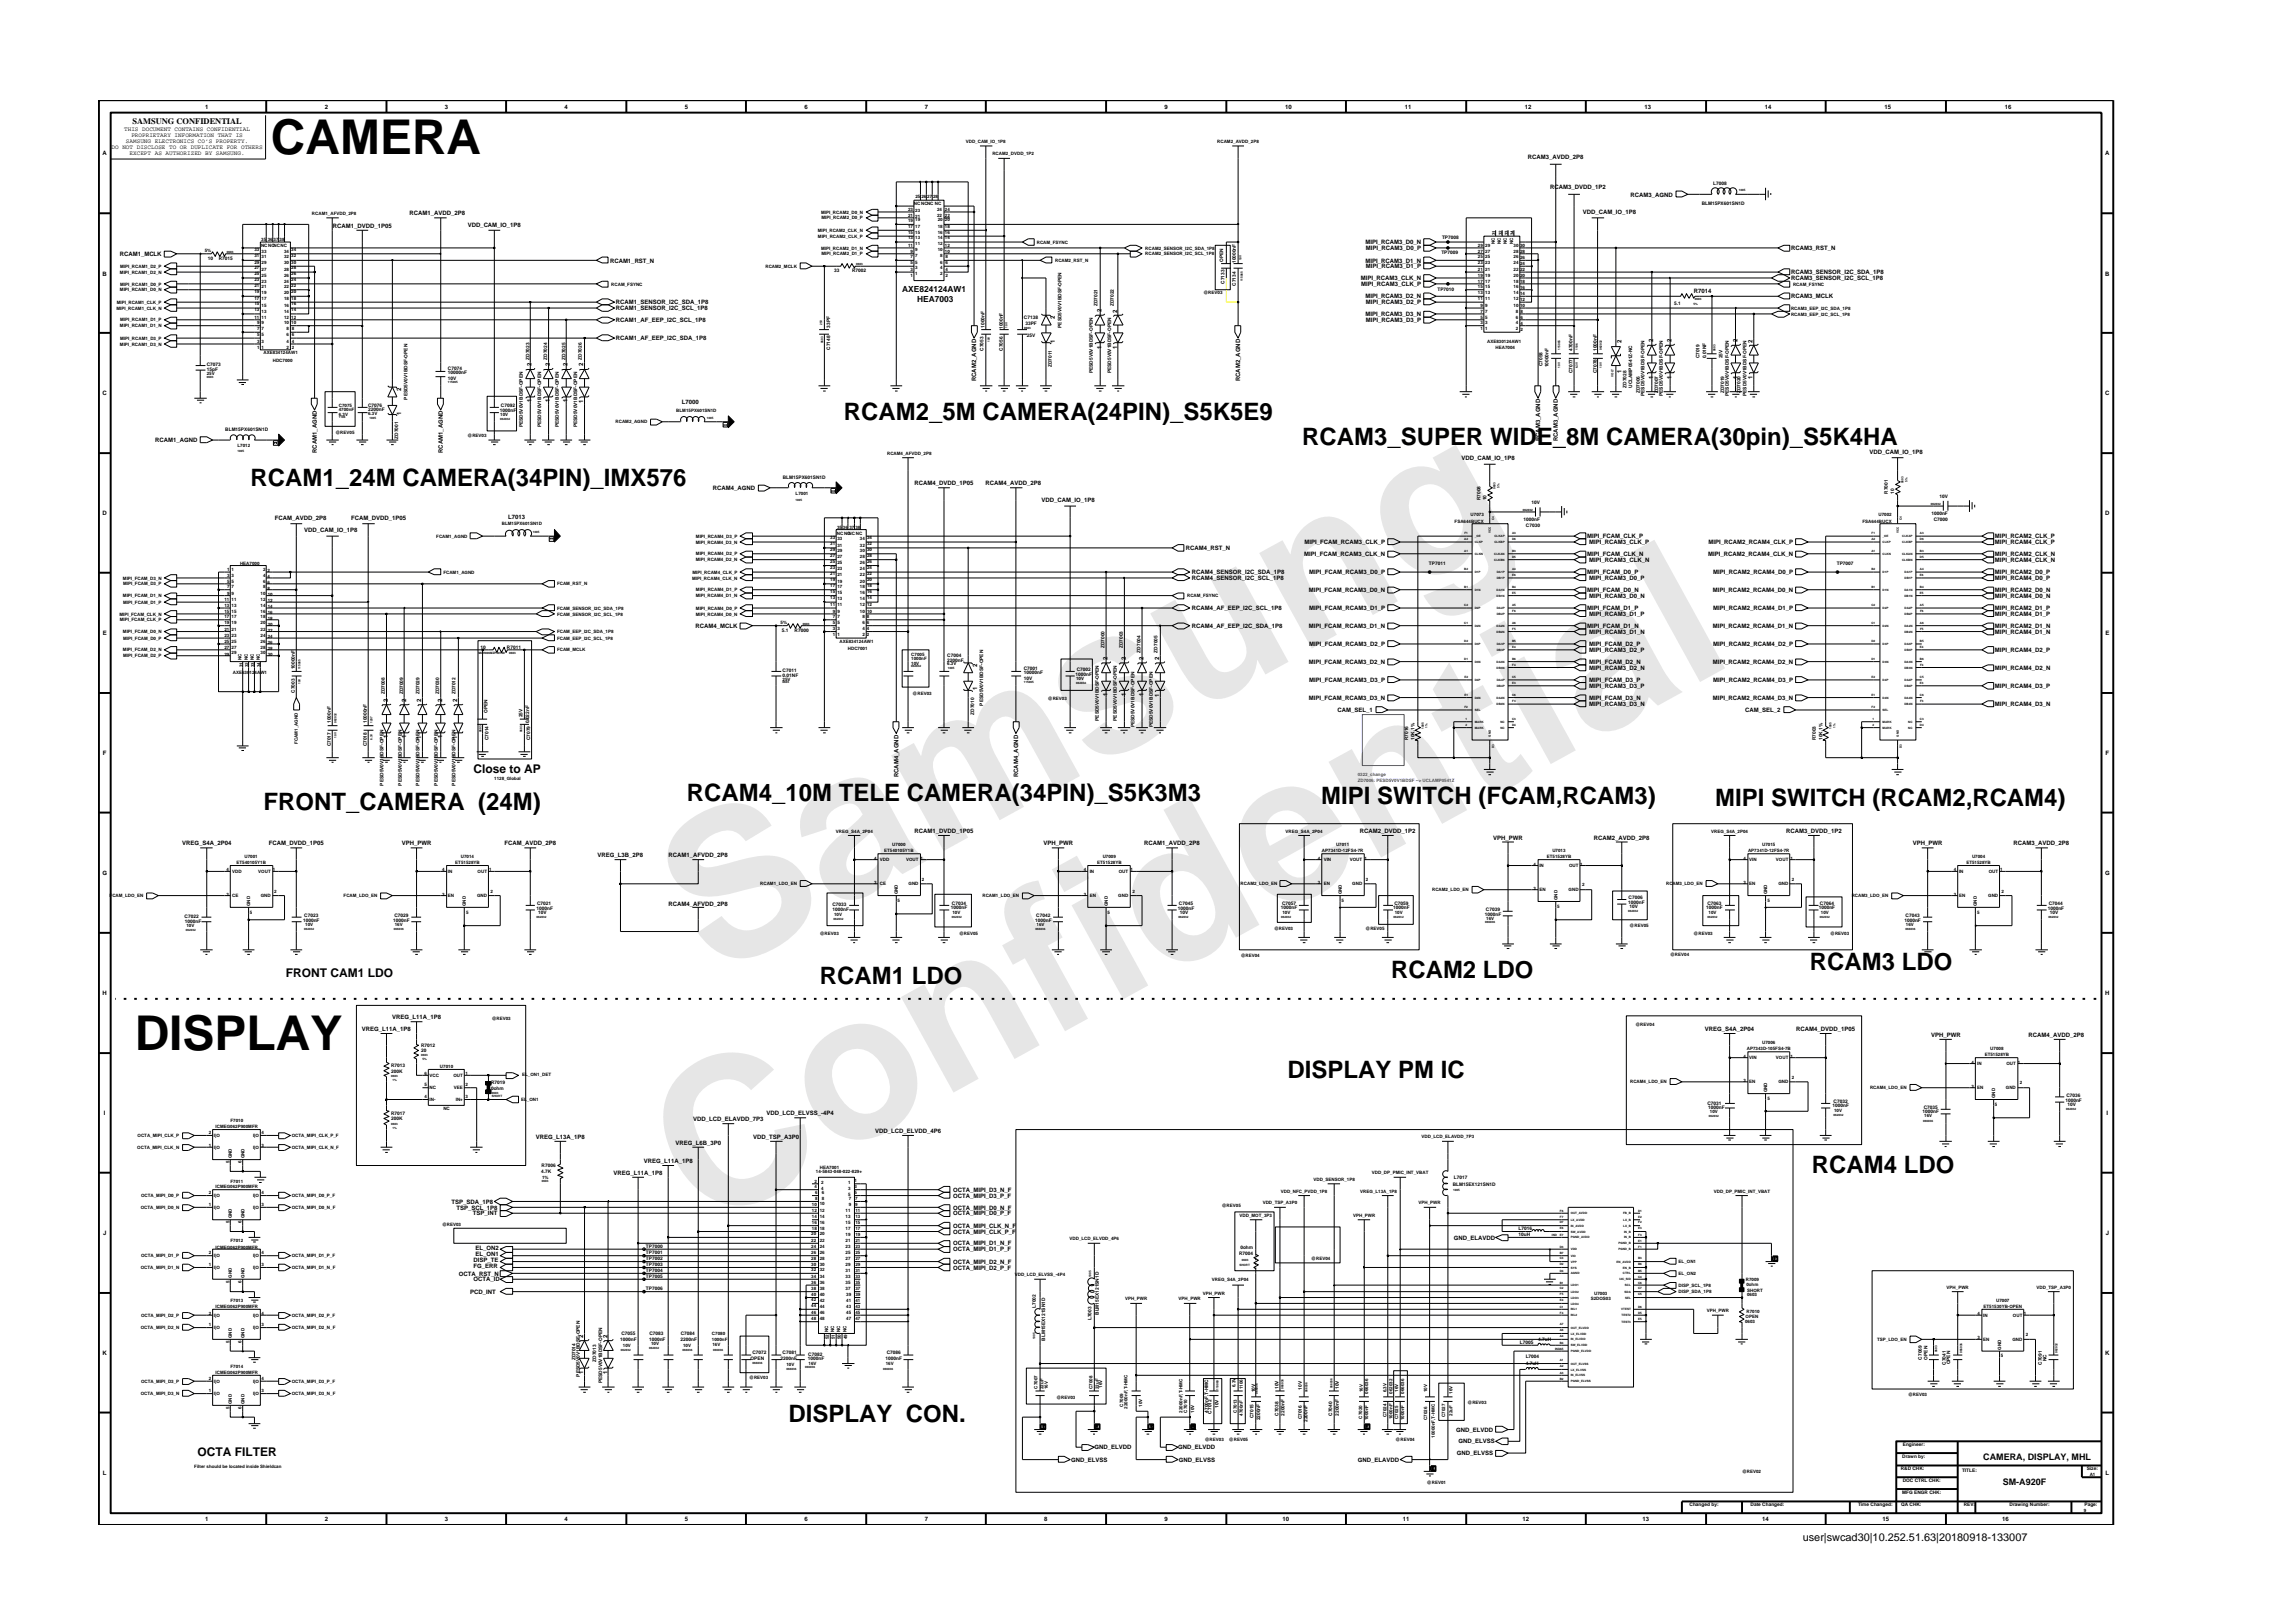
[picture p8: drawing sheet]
<svg xmlns="http://www.w3.org/2000/svg" width="297mm" height="210mm" viewBox="0 0 297 210" stroke-linecap="round" stroke-linejoin="round" font-family="sans-serif">
<defs><g id="words">
<g font-size="26.5" fill="#e6e6e6">
<text x="92.4" y="126.7" transform="rotate(-29 92.4 126.7)">Samsung</text>
<text x="91.1" y="159.4" transform="rotate(-29 91.1 159.4)">Confidential</text>
</g>
<g font-size="6.2">
<text x="35.1" y="20">CAMERA</text>
<text x="17.4" y="136">DISPLAY</text>
</g>
<g font-size="3.1">
<text x="109.3" y="54.4">RCAM2_5M CAMERA(24PIN)_S5K5E9</text>
<text x="168.7" y="57.6">RCAM3_SUPER WIDE_8M CAMERA(30pin)_S5K4HA</text>
<text x="32.5" y="62.9">RCAM1_24M CAMERA(34PIN)_IMX576</text>
<text x="34.1" y="104.9">FRONT_CAMERA (24M)</text>
<text x="89" y="103.8">RCAM4_10M TELE CAMERA(34PIN)_S5K3M3</text>
<text x="171.2" y="104.1">MIPI SWITCH (FCAM,RCAM3)</text>
<text x="222.2" y="104.4">MIPI SWITCH (RCAM2,RCAM4)</text>
<text x="234.5" y="125.7">RCAM3 LDO</text>
<text x="106.2" y="127.5">RCAM1 LDO</text>
<text x="180.2" y="126.7">RCAM2 LDO</text>
<text x="166.8" y="139.7">DISPLAY PM IC</text>
<text x="234.7" y="151.9">RCAM4 LDO</text>
<text x="102.1" y="184.2">DISPLAY CON.</text>
</g>
<g font-size="1.6">
<text x="61.3" y="100.1">Close to AP</text>
<text x="37" y="126.5">FRONT CAM1 LDO</text>
<text x="25.6" y="188.7">OCTA FILTER</text>
</g>
<text font-size="1.4" x="233.5" y="199.7">user|swcad30|10.252.51.63|20180918-133007</text>
<g font-size="1.2">
<text x="256.9" y="189.1">CAMERA, DISPLAY, MHL</text>
<text x="259.4" y="192.4">SM-A920F</text>
</g>
<g font-size="1.1">
<text x="17.2" y="16.1">SAMSUNG CONFIDENTIAL</text>
<text x="116.9" y="37.8">AXE824124AW1</text>
<text x="118.8" y="39.2">HEA7003</text>
</g>
<g font-size=".8">
<text x="16.1" y="17">THIS DOCUMENT CONTAINS CONFIDENTIAL</text>
<text x="17" y="17.8">PROPRIETARY INFORMATION THAT IS</text>
<text x="26.6" y="14.1">1</text>
<text x="42.1" y="14.1">2</text>
<text x="57.6" y="14.1">3</text>
<text x="73.1" y="14.1">4</text>
<text x="88.7" y="14.1">5</text>
<text x="104.2" y="14.1">6</text>
<text x="119.8" y="14.1">7</text>
<text x="150.9" y="14.1">9</text>
<text x="166.5" y="14.1">10</text>
<text x="182" y="14.1">11</text>
<text x="197.5" y="14.1">12</text>
<text x="213" y="14.1">13</text>
<text x="228.6" y="14.1">14</text>
<text x="244.1" y="14.1">15</text>
<text x="259.7" y="14.1">16</text>
<text x="13.3" y="20.1">A</text>
<text x="14.5" y="19.3">DO NOT DISCLOSE TO OR DUPLICATE FOR OTHERS</text>
<text x="16.3" y="18.5">SAMSUNG ELECTRONICS CO’S PROPERTY.</text>
<text x="16.8" y="20.1">EXCEPT AS AUTHORIZED BY SAMSUNG.</text>
<text x="197.9" y="20.5">RCAM3_AVDD_2P8</text>
<text x="272.7" y="20.1">A</text>
<text x="43.1" y="29.5">RCAM1_DVDD_1P05</text>
<text x="53.1" y="27.9">RCAM1_AVDD_2P8</text>
<text x="60.6" y="29.4">VDD_CAM_IO_1P8</text>
<text x="200.8" y="24.5">RCAM3_DVDD_1P2</text>
<text x="205" y="27.7">VDD_CAM_IO_1P8</text>
<text x="211.2" y="25.5">RCAM3_AGND</text>
<text x="13.3" y="35.7">B</text>
<text x="15.5" y="33.2">RCAM1_MCLK</text>
<text x="79" y="34">RCAM1_RST_N</text>
<text x="176.9" y="34">MIPI_RCAM3_D1_N</text>
<text x="176.9" y="31.6">MIPI_RCAM3_D0_N</text>
<text x="176.9" y="34.8">MIPI_RCAM3_D1_P</text>
<text x="176.9" y="32.4">MIPI_RCAM3_D0_P</text>
<text x="232" y="35.5">RCAM3_SENSOR_I2C_SDA_1P8</text>
<text x="232" y="32.4">RCAM3_RST_N</text>
<text x="272.7" y="35.7">B</text>
<text x="79.8" y="41.7">RCAM1_AF_EEP_I2C_SCL_1P8</text>
<text x="79.8" y="40.2">RCAM1_SENSOR_I2C_SCL_1P8</text>
<text x="79.8" y="39.4">RCAM1_SENSOR_I2C_SDA_1P8</text>
<text x="136.7" y="41.3" transform="rotate(-90 136.7 41.3)">2</text>
<text x="142.7" y="40.4" transform="rotate(-90 142.7 40.4)">2</text>
<text x="144.7" y="40.5" transform="rotate(-90 144.7 40.5)">2</text>
<text x="176.3" y="36.3">MIPI_RCAM3_CLK_N</text>
<text x="176.3" y="37.1">MIPI_RCAM3_CLK_P</text>
<text x="176.9" y="41">MIPI_RCAM3_D3_N</text>
<text x="176.9" y="38.7">MIPI_RCAM3_D2_N</text>
<text x="176.9" y="39.4">MIPI_RCAM3_D2_P</text>
<text x="176.9" y="41.7">MIPI_RCAM3_D3_P</text>
<text x="219.4" y="38">R7014</text>
<text x="232" y="36.3">RCAM3_SENSOR_I2C_SCL_1P8</text>
<text x="232" y="38.7">RCAM3_MCLK</text>
<text x="68.9" y="47.5" transform="rotate(-90 68.9 47.5)">2</text>
<text x="71.2" y="47.5" transform="rotate(-90 71.2 47.5)">2</text>
<text x="73.5" y="47.5" transform="rotate(-90 73.5 47.5)">2</text>
<text x="75.6" y="47.5" transform="rotate(-90 75.6 47.5)">2</text>
<text x="79.8" y="44.1">RCAM1_AF_EEP_I2C_SDA_1P8</text>
<text x="136.7" y="44.4" transform="rotate(-90 136.7 44.4)">1</text>
<text x="142.7" y="45.2" transform="rotate(-90 142.7 45.2)">1</text>
<text x="144.7" y="45.2" transform="rotate(-90 144.7 45.2)">1</text>
<text x="210.1" y="44.4" transform="rotate(-90 210.1 44.4)">2</text>
<text x="214.2" y="44.3" transform="rotate(-90 214.2 44.3)">2</text>
<text x="216.5" y="44.3" transform="rotate(-90 216.5 44.3)">2</text>
<text x="225.1" y="44.3" transform="rotate(-90 225.1 44.3)">2</text>
<text x="227" y="44.4" transform="rotate(-90 227 44.4)">2</text>
<text x="13.3" y="51.2">C</text>
<text x="52" y="53.7" transform="rotate(-90 52 53.7)">1</text>
<text x="52" y="50.7" transform="rotate(-90 52 50.7)">2</text>
<text x="68.9" y="52.1" transform="rotate(-90 68.9 52.1)">1</text>
<text x="71.2" y="52.1" transform="rotate(-90 71.2 52.1)">1</text>
<text x="73.5" y="52.1" transform="rotate(-90 73.5 52.1)">1</text>
<text x="75.6" y="52.2" transform="rotate(-90 75.6 52.2)">1</text>
<text x="88.3" y="52.4">L7000</text>
<text x="126.5" y="49.4" transform="rotate(-90 126.5 49.4)">RCAM2_AGND</text>
<text x="160.7" y="49.4" transform="rotate(-90 160.7 49.4)">RCAM2_AGND</text>
<text x="210.1" y="48.3" transform="rotate(-90 210.1 48.3)">1</text>
<text x="214.2" y="49.1" transform="rotate(-90 214.2 49.1)">1</text>
<text x="216.5" y="49.1" transform="rotate(-90 216.5 49.1)">1</text>
<text x="225.1" y="49.1" transform="rotate(-90 225.1 49.1)">1</text>
<text x="227" y="49.1" transform="rotate(-90 227 49.1)">1</text>
<text x="272.7" y="51.2">C</text>
<text x="20.1" y="57.3">RCAM1_AGND</text>
<text x="41" y="58.7" transform="rotate(-90 41 58.7)">RCAM1_AGND</text>
<text x="57.4" y="58.7" transform="rotate(-90 57.4 58.7)">RCAM1_AGND</text>
<text x="189.3" y="59.6">VDD_CAM_IO_1P8</text>
<text x="199.5" y="57.2" transform="rotate(-90 199.5 57.2)">RCAM3_AGND</text>
<text x="201.8" y="57.2" transform="rotate(-90 201.8 57.2)">RCAM3_AGND</text>
<text x="242.2" y="58.8">VDD_CAM_IO_1P8</text>
<text x="92.3" y="63.5">RCAM4_AGND</text>
<text x="118.5" y="62.9">RCAM4_DVDD_1P05</text>
<text x="127.7" y="62.9">RCAM4_AVDD_2P8</text>
<text x="134.9" y="65.1">VDD_CAM_IO_1P8</text>
<text x="13.3" y="66.8">D</text>
<text x="35.6" y="67.4">FCAM_AVDD_2P8</text>
<text x="39.4" y="68.9">VDD_CAM_IO_1P8</text>
<text x="45.5" y="67.4">FCAM_DVDD_1P05</text>
<text x="65.8" y="67.2">L7013</text>
<text x="153.6" y="71.3">RCAM4_RST_N</text>
<text x="169" y="70.5">MIPI_FCAM_RCAM3_CLK_P</text>
<text x="205.6" y="69.7">MIPI_FCAM_CLK_P</text>
<text x="205.9" y="70.5">MIPI_RCAM3_CLK_P</text>
<text x="221.3" y="70.5">MIPI_RCAM2_RCAM4_CLK_P</text>
<text x="258.4" y="70.5">MIPI_RCAM4_CLK_P</text>
<text x="258.4" y="69.7">MIPI_RCAM2_CLK_P</text>
<text x="272.7" y="66.8">D</text>
<text x="154.4" y="75.2">RCAM4_SENSOR_I2C_SCL_1P8</text>
<text x="154.4" y="74.4">RCAM4_SENSOR_I2C_SDA_1P8</text>
<text x="169" y="72">MIPI_FCAM_RCAM3_CLK_N</text>
<text x="169.6" y="76.7">MIPI_FCAM_RCAM3_D0_N</text>
<text x="169.6" y="74.4">MIPI_FCAM_RCAM3_D0_P</text>
<text x="205.6" y="72">MIPI_FCAM_CLK_N</text>
<text x="205.6" y="76.7">MIPI_FCAM_D0_N</text>
<text x="205.6" y="74.4">MIPI_FCAM_D0_P</text>
<text x="205.9" y="72.8">MIPI_RCAM3_CLK_N</text>
<text x="205.9" y="75.2">MIPI_RCAM3_D0_P</text>
<text x="205.9" y="77.4">MIPI_RCAM3_D0_N</text>
<text x="221.3" y="72">MIPI_RCAM2_RCAM4_CLK_N</text>
<text x="221.9" y="76.7">MIPI_RCAM2_RCAM4_D0_N</text>
<text x="221.9" y="74.4">MIPI_RCAM2_RCAM4_D0_P</text>
<text x="258.4" y="72.8">MIPI_RCAM4_CLK_N</text>
<text x="258.4" y="75.2">MIPI_RCAM4_D0_P</text>
<text x="258.4" y="77.4">MIPI_RCAM4_D0_N</text>
<text x="258.4" y="72">MIPI_RCAM2_CLK_N</text>
<text x="258.4" y="76.7">MIPI_RCAM2_D0_N</text>
<text x="258.4" y="74.4">MIPI_RCAM2_D0_P</text>
<text x="13.3" y="82.3">E</text>
<text x="90.1" y="81.3">RCAM4_MCLK</text>
<text x="154.4" y="79.1">RCAM4_AF_EEP_I2C_SCL_1P8</text>
<text x="154.4" y="81.3">RCAM4_AF_EEP_I2C_SDA_1P8</text>
<text x="169.6" y="81.3">MIPI_FCAM_RCAM3_D1_N</text>
<text x="169.6" y="79.1">MIPI_FCAM_RCAM3_D1_P</text>
<text x="169.6" y="83.7">MIPI_FCAM_RCAM3_D2_P</text>
<text x="205.6" y="79.1">MIPI_FCAM_D1_P</text>
<text x="205.6" y="81.3">MIPI_FCAM_D1_N</text>
<text x="205.9" y="79.8">MIPI_RCAM3_D1_P</text>
<text x="205.9" y="82.1">MIPI_RCAM3_D1_N</text>
<text x="205.9" y="83.7">MIPI_FCAM_D2_P</text>
<text x="221.9" y="81.3">MIPI_RCAM2_RCAM4_D1_N</text>
<text x="221.9" y="79.1">MIPI_RCAM2_RCAM4_D1_P</text>
<text x="221.9" y="83.7">MIPI_RCAM2_RCAM4_D2_P</text>
<text x="258.4" y="79.8">MIPI_RCAM4_D1_P</text>
<text x="258.4" y="82.1">MIPI_RCAM4_D1_N</text>
<text x="258.4" y="81.3">MIPI_RCAM2_D1_N</text>
<text x="258.4" y="79.1">MIPI_RCAM2_D1_P</text>
<text x="272.7" y="82.3">E</text>
<text x="126.6" y="89.4" transform="rotate(-90 126.6 89.4)">1</text>
<text x="126.6" y="86.4" transform="rotate(-90 126.6 86.4)">2</text>
<text x="143.5" y="85.5" transform="rotate(-90 143.5 85.5)">2</text>
<text x="145.8" y="85.5" transform="rotate(-90 145.8 85.5)">2</text>
<text x="148.1" y="85.5" transform="rotate(-90 148.1 85.5)">2</text>
<text x="150.1" y="85.6" transform="rotate(-90 150.1 85.6)">2</text>
<text x="169.6" y="86">MIPI_FCAM_RCAM3_D2_N</text>
<text x="169.6" y="88.4">MIPI_FCAM_RCAM3_D3_P</text>
<text x="205.9" y="84.5">MIPI_RCAM3_D2_P</text>
<text x="205.9" y="86.8">MIPI_RCAM3_D2_N</text>
<text x="205.9" y="89.1">MIPI_RCAM3_D3_P</text>
<text x="205.9" y="86">MIPI_FCAM_D2_N</text>
<text x="205.9" y="88.4">MIPI_FCAM_D3_P</text>
<text x="221.9" y="86">MIPI_RCAM2_RCAM4_D2_N</text>
<text x="221.9" y="88.4">MIPI_RCAM2_RCAM4_D3_P</text>
<text x="258.4" y="84.5">MIPI_RCAM4_D2_P</text>
<text x="258.4" y="86.8">MIPI_RCAM4_D2_N</text>
<text x="258.4" y="89.1">MIPI_RCAM4_D3_P</text>
<text x="50.2" y="95.6" transform="rotate(-90 50.2 95.6)">1</text>
<text x="50.2" y="91" transform="rotate(-90 50.2 91)">2</text>
<text x="52.6" y="95.6" transform="rotate(-90 52.6 95.6)">1</text>
<text x="52.6" y="91" transform="rotate(-90 52.6 91)">2</text>
<text x="54.6" y="95.7" transform="rotate(-90 54.6 95.7)">1</text>
<text x="54.6" y="91" transform="rotate(-90 54.6 91)">2</text>
<text x="57.3" y="95.6" transform="rotate(-90 57.3 95.6)">1</text>
<text x="57.3" y="91" transform="rotate(-90 57.3 91)">2</text>
<text x="59.2" y="95.7" transform="rotate(-90 59.2 95.7)">1</text>
<text x="59.2" y="91" transform="rotate(-90 59.2 91)">2</text>
<text x="143.5" y="90.2" transform="rotate(-90 143.5 90.2)">1</text>
<text x="145.8" y="90.2" transform="rotate(-90 145.8 90.2)">1</text>
<text x="148.1" y="90.2" transform="rotate(-90 148.1 90.2)">1</text>
<text x="150.1" y="90.3" transform="rotate(-90 150.1 90.3)">1</text>
<text x="169.6" y="90.7">MIPI_FCAM_RCAM3_D3_N</text>
<text x="173.3" y="92.3">CAM_SEL_1</text>
<text x="205.9" y="91.5">MIPI_RCAM3_D3_N</text>
<text x="205.9" y="90.7">MIPI_FCAM_D3_N</text>
<text x="221.9" y="90.7">MIPI_RCAM2_RCAM4_D3_N</text>
<text x="226.1" y="92.3">CAM_SEL_2</text>
<text x="258.4" y="91.5">MIPI_RCAM4_D3_N</text>
<text x="13.3" y="97.8">F</text>
<text x="116.4" y="100.7" transform="rotate(-90 116.4 100.7)">RCAM4_AGND</text>
<text x="131.9" y="100.7" transform="rotate(-90 131.9 100.7)">RCAM4_AGND</text>
<text x="272.8" y="97.8">F</text>
<text x="118.5" y="107.9">RCAM1_DVDD_1P05</text>
<text x="176.2" y="107.9">RCAM2_DVDD_1P2</text>
<text x="231.4" y="107.9">RCAM3_DVDD_1P2</text>
<text x="13.3" y="113.3">G</text>
<text x="23.6" y="109.5">VREG_S4A_2P04</text>
<text x="34.8" y="109.5">FCAM_DVDD_1P05</text>
<text x="52" y="109.5">VPH_PWR</text>
<text x="65.3" y="109.5">FCAM_AVDD_2P8</text>
<text x="77.4" y="111.1">VREG_L3B_2P8</text>
<text x="86.6" y="111.1">RCAM1_AFVDD_2P8</text>
<text x="135.2" y="109.5">VPH_PWR</text>
<text x="148.2" y="109.5">RCAM1_AVDD_2P8</text>
<text x="193.4" y="108.8">VPH_PWR</text>
<text x="206.5" y="108.8">RCAM2_AVDD_2P8</text>
<text x="247.8" y="109.5">VPH_PWR</text>
<text x="260.8" y="109.5">RCAM3_AVDD_2P8</text>
<text x="272.7" y="113.3">G</text>
<text x="86.6" y="117.3">RCAM4_AFVDD_2P8</text>
<text x="13.3" y="128.9">H</text>
<text x="272.7" y="128.9">H</text>
<text x="46.9" y="133.6">VREG_L11A_1P8</text>
<text x="50.8" y="132.1">VREG_L11A_1P8</text>
<text x="220.9" y="133.6">VREG_S4A_2P04</text>
<text x="232.7" y="133.6">RCAM4_DVDD_1P05</text>
<text x="250.2" y="134.3">VPH_PWR</text>
<text x="262.8" y="134.3">RCAM4_AVDD_2P8</text>
<text x="13.5" y="144.4">I</text>
<text x="69.4" y="147.5">VREG_L13A_1P8</text>
<text x="87.5" y="148.4">VREG_L6B_3P0</text>
<text x="89.8" y="145.3">VDD_LCD_ELAVDD_7P3</text>
<text x="97.5" y="147.5">VDD_TSP_A3P0</text>
<text x="99.3" y="144.5">VDD_LCD_ELVSS_-4P4</text>
<text x="113.4" y="146.8">VDD_LCD_ELVDD_4P6</text>
<text x="272.9" y="144.4">I</text>
<text x="58.5" y="155.9">TSP_SDA_1P8</text>
<text x="79.5" y="152.2">VREG_L11A_1P8</text>
<text x="83.4" y="150.7">VREG_L11A_1P8</text>
<text x="123.5" y="155.2">OCTA_MIPI_D3_P_F</text>
<text x="123.5" y="154.4">OCTA_MIPI_D3_N_F</text>
<text x="13.4" y="160">J</text>
<text x="59.1" y="156.7">TSP_SCL_1P8</text>
<text x="61.3" y="157.5">TSP_INT</text>
<text x="61.6" y="161.9">EL_ON2</text>
<text x="123.5" y="156.7">OCTA_MIPI_D0_N_F</text>
<text x="123.5" y="161.3">OCTA_MIPI_D1_N_F</text>
<text x="123.5" y="159.8">OCTA_MIPI_CLK_P_F</text>
<text x="123.5" y="159.1">OCTA_MIPI_CLK_N_F</text>
<text x="123.5" y="157.5">OCTA_MIPI_D0_P_F</text>
<text x="188.3" y="160.6">GND_ELAVDD</text>
<text x="272.8" y="160">J</text>
<text x="59.5" y="165.2">OCTA_RST_N</text>
<text x="60.9" y="167.6">PCD_INT</text>
<text x="61.3" y="163.5">DISP_TE</text>
<text x="61.3" y="164.3">FG_ERR</text>
<text x="61.3" y="166">OCTA_ID</text>
<text x="61.6" y="162.7">EL_ON1</text>
<text x="123.5" y="164.5">OCTA_MIPI_D2_P_F</text>
<text x="123.5" y="163.7">OCTA_MIPI_D2_N_F</text>
<text x="123.5" y="162.1">OCTA_MIPI_D1_P_F</text>
<text x="75.6" y="173.3" transform="rotate(-90 75.6 173.3)">2</text>
<text x="78.7" y="173.3" transform="rotate(-90 78.7 173.3)">2</text>
<text x="13.3" y="175.5">K</text>
<text x="75.6" y="178" transform="rotate(-90 75.6 178)">1</text>
<text x="78.7" y="178" transform="rotate(-90 78.7 178)">1</text>
<text x="272.7" y="175.5">K</text>
<text x="188.6" y="185.5">GND_ELVDD</text>
<text x="13.3" y="191.1">L</text>
<text x="138.7" y="189.4">GND_ELVSS</text>
<text x="141.8" y="187.8">GND_ELVDD</text>
<text x="152.6" y="187.8">GND_ELVDD</text>
<text x="152.7" y="189.4">GND_ELVSS</text>
<text x="175.9" y="189.4">GND_ELAVDD</text>
<text x="188.7" y="188.5">GND_ELVSS</text>
<text x="188.9" y="187">GND_ELVSS</text>
<text x="272.8" y="191.1">L</text>
<text x="26.6" y="197.1">1</text>
<text x="42.1" y="197.1">2</text>
<text x="57.6" y="197.1">3</text>
<text x="73.1" y="197.1">4</text>
<text x="88.7" y="197.1">5</text>
<text x="104.2" y="197.1">6</text>
<text x="119.8" y="197.1">7</text>
<text x="135.3" y="197.1">8</text>
<text x="150.9" y="197.1">9</text>
<text x="166.1" y="197.1">10</text>
<text x="181.7" y="197.1">11</text>
<text x="197.2" y="197.1">12</text>
<text x="212.8" y="197.1">13</text>
<text x="228.3" y="197.1">14</text>
<text x="243.9" y="197.1">15</text>
<text x="259.4" y="197.1">16</text>
</g>
<g font-size=".6">
<text x="125.1" y="18.5">VDD_CAM_IO_1P8</text>
<text x="128.6" y="20.1">RCAM2_DVDD_1P2</text>
<text x="157.7" y="18.5">RCAM2_AVDD_2P8</text>
<text x="221.9" y="24">L7008</text>
<text x="40.4" y="27.8">RCAM1_AFVDD_2P8</text>
<text x="106.4" y="27.7">MIPI_RCAM2_D0_N</text>
<text x="106.4" y="28.4">MIPI_RCAM2_D0_P</text>
<text x="117.6" y="28.1">21</text>
<text x="117.6" y="29.5">17</text>
<text x="117.6" y="28.8">19</text>
<text x="117.6" y="27.3">23</text>
<text x="118.4" y="26.5">NCNCNC NC</text>
<text x="118.6" y="29.5">17</text>
<text x="118.6" y="28.6">19</text>
<text x="118.6" y="28.2">21</text>
<text x="118.6" y="27.5">23</text>
<text x="118.6" y="25.7">25 26</text>
<text x="120.1" y="25.7">27</text>
<text x="120.9" y="25.7">28</text>
<text x="121.4" y="28.1">22</text>
<text x="121.4" y="27.4">24</text>
<text x="121.5" y="28.6">20</text>
<text x="121.5" y="29.5">18 18</text>
<text x="122.4" y="28.6">20</text>
<text x="122.4" y="28.1">22</text>
<text x="122.4" y="27.3">24</text>
<text x="220.4" y="26.5">BLM15PX601SN1D</text>
<text x="15.5" y="35.5">MIPI_RCAM1_D2_N</text>
<text x="15.6" y="34.7">MIPI_RCAM1_D2_P</text>
<text x="26.5" y="32.6">5%</text>
<text x="26.9" y="33.7">10</text>
<text x="28.3" y="33.7">R7015</text>
<text x="33" y="33.3">31</text>
<text x="33" y="32.5">33</text>
<text x="33" y="35.7">25</text>
<text x="33" y="34.9">27</text>
<text x="33" y="34.2">29</text>
<text x="33.8" y="32">NCNCNCNC</text>
<text x="33.8" y="31.2">35</text>
<text x="33.9" y="33.5">31</text>
<text x="33.9" y="32.7">33</text>
<text x="33.9" y="35.1">27</text>
<text x="33.9" y="34.2">29</text>
<text x="33.9" y="35.8">25</text>
<text x="34.7" y="31.2">36</text>
<text x="35.4" y="31.2">37 38</text>
<text x="36.8" y="33.5">32</text>
<text x="36.8" y="35.1">28</text>
<text x="36.8" y="34.2">30</text>
<text x="36.8" y="32.7">34</text>
<text x="36.8" y="35.8">26</text>
<text x="37.7" y="33.3">32</text>
<text x="37.7" y="32.5">34</text>
<text x="37.7" y="35.7">26</text>
<text x="37.7" y="34.9">28</text>
<text x="37.7" y="34.2">30</text>
<text x="99.2" y="34.7">RCAM2_MCLK</text>
<text x="105.9" y="30">MIPI_RCAM2_CLK_N</text>
<text x="106" y="30.8">MIPI_RCAM2_CLK_P</text>
<text x="106.4" y="32.3">MIPI_RCAM2_D1_N</text>
<text x="106.4" y="33.1">MIPI_RCAM2_D1_P</text>
<text x="108" y="35.3">33</text>
<text x="110.4" y="35.3">R7002</text>
<text x="117.6" y="30.3">15</text>
<text x="117.6" y="31.9">11</text>
<text x="117.6" y="31">13 13</text>
<text x="118" y="34.2">5</text>
<text x="118" y="35.1">3</text>
<text x="118" y="32.7">9</text>
<text x="118" y="33.5">7</text>
<text x="118" y="35.8">1</text>
<text x="118.6" y="33.3">7</text>
<text x="118.6" y="30.3">15</text>
<text x="118.6" y="34.2">5</text>
<text x="118.6" y="34.9">3</text>
<text x="118.6" y="32.5">9</text>
<text x="118.6" y="35.7">1</text>
<text x="118.6" y="31.8">11</text>
<text x="121.5" y="30.3">16</text>
<text x="121.5" y="32.5">10</text>
<text x="121.5" y="31">14</text>
<text x="121.5" y="31.8">12</text>
<text x="121.8" y="35.7">2</text>
<text x="121.8" y="34.2">6</text>
<text x="121.8" y="34.9">4</text>
<text x="121.8" y="33.3">8</text>
<text x="122.4" y="30.3">16</text>
<text x="122.4" y="31">14</text>
<text x="122.4" y="32.7">10</text>
<text x="122.4" y="31.9">12</text>
<text x="122.5" y="35.8">2</text>
<text x="122.5" y="34.2">6</text>
<text x="122.5" y="35.1">4</text>
<text x="122.5" y="33.5">8</text>
<text x="134.3" y="31.6">RCAM_FSYNC</text>
<text x="136.7" y="33.9">RCAM2_RST_N</text>
<text x="148.4" y="33.1">RCAM2_SENSOR_I2C_SCL_1P8</text>
<text x="148.4" y="32.3">RCAM2_SENSOR_I2C_SDA_1P8</text>
<text x="158.4" y="33.9" transform="rotate(-90 158.4 33.9)">OPEN</text>
<text x="160.1" y="34.1" transform="rotate(-90 160.1 34.1)">10000nF</text>
<text x="186.7" y="32.9">TP7009</text>
<text x="186.8" y="30.9">TP7008</text>
<text x="191.5" y="35.8">19</text>
<text x="191.5" y="32.7">27</text>
<text x="191.5" y="31.9">29 29</text>
<text x="191.5" y="35.1">21</text>
<text x="191.5" y="34.2">23 23</text>
<text x="191.5" y="33.5">25 25</text>
<text x="192.4" y="35.8">19</text>
<text x="192.4" y="32.7">27</text>
<text x="192.4" y="35.1">21</text>
<text x="193.7" y="31.6" transform="rotate(-90 193.7 31.6)">NC</text>
<text x="193.7" y="30.5" transform="rotate(-90 193.7 30.5)">31</text>
<text x="194.4" y="31.6" transform="rotate(-90 194.4 31.6)">NC</text>
<text x="194.6" y="30.5" transform="rotate(-90 194.6 30.5)">32</text>
<text x="195.2" y="31.6" transform="rotate(-90 195.2 31.6)">NC</text>
<text x="195.4" y="30.5" transform="rotate(-90 195.4 30.5)">33</text>
<text x="196" y="31.6" transform="rotate(-90 196 31.6)">NC</text>
<text x="196.1" y="32.7">28</text>
<text x="196.1" y="31.9">30</text>
<text x="196.1" y="35.8">20 20</text>
<text x="196.1" y="35.1">22</text>
<text x="196.1" y="34.2">24</text>
<text x="196.1" y="33.5">26</text>
<text x="196.1" y="30.5" transform="rotate(-90 196.1 30.5)">34</text>
<text x="196.9" y="32.8">28</text>
<text x="196.9" y="31.9">30</text>
<text x="196.9" y="35.1">22</text>
<text x="196.9" y="34.3">24</text>
<text x="196.9" y="33.6">26</text>
<text x="15.1" y="40.1">MIPI_RCAM1_CLK_N</text>
<text x="15.1" y="39.4">MIPI_RCAM1_CLK_P</text>
<text x="15.5" y="37.7">MIPI_RCAM1_D0_N</text>
<text x="15.6" y="41.6">MIPI_RCAM1_D1_P</text>
<text x="15.6" y="37">MIPI_RCAM1_D0_P</text>
<text x="33" y="38.8">17</text>
<text x="33" y="38">19</text>
<text x="33" y="37.2">21</text>
<text x="33" y="36.4">23</text>
<text x="33" y="41.3">11 11</text>
<text x="33" y="40.3">13</text>
<text x="33" y="39.6">15</text>
<text x="33.9" y="37.4">21</text>
<text x="33.9" y="40.5">13</text>
<text x="33.9" y="39.7">15</text>
<text x="33.9" y="38.9">17</text>
<text x="33.9" y="38.1">19</text>
<text x="33.9" y="36.6">23</text>
<text x="36.8" y="41.3">12 12</text>
<text x="36.8" y="39.7">16</text>
<text x="36.8" y="38.9">18</text>
<text x="36.8" y="38.1">20</text>
<text x="36.8" y="37.4">22</text>
<text x="36.8" y="40.5">14</text>
<text x="36.8" y="36.6">24</text>
<text x="37.7" y="38.8">18</text>
<text x="37.7" y="38">20</text>
<text x="37.7" y="37.2">22</text>
<text x="37.7" y="40.3">14</text>
<text x="37.7" y="36.4">24</text>
<text x="37.7" y="39.6">16</text>
<text x="79.2" y="37">RCAM_FSYNC</text>
<text x="132.6" y="41.4">C7138</text>
<text x="142.2" y="39.7" transform="rotate(-90 142.2 39.7)">ZD7021</text>
<text x="144.3" y="39.7" transform="rotate(-90 144.3 39.7)">ZD7022</text>
<text x="155.9" y="38.1">@REV03</text>
<text x="158.6" y="36.8" transform="rotate(-90 158.6 36.8)">C7133</text>
<text x="160.1" y="37" transform="rotate(-90 160.1 37)">C7134</text>
<text x="186.2" y="37.7">TP7010</text>
<text x="191.5" y="37.4">15 15</text>
<text x="191.5" y="36.6">17</text>
<text x="191.5" y="38.9">11</text>
<text x="191.5" y="38.1">13</text>
<text x="191.8" y="41.3">5</text>
<text x="191.8" y="40.5">7 7</text>
<text x="191.8" y="39.7">9</text>
<text x="192.4" y="41.3">5</text>
<text x="192.4" y="36.6">17</text>
<text x="192.4" y="38.9">11</text>
<text x="192.4" y="38.1">13</text>
<text x="192.4" y="39.7">9</text>
<text x="196.1" y="37.4">16</text>
<text x="196.1" y="36.6">18</text>
<text x="196.1" y="39.7">10</text>
<text x="196.1" y="38.9">12</text>
<text x="196.1" y="38.1">14</text>
<text x="196.4" y="40.5">8 8</text>
<text x="196.4" y="41.3">6</text>
<text x="196.9" y="37.5">16</text>
<text x="196.9" y="36.6">18</text>
<text x="196.9" y="39.7">10</text>
<text x="196.9" y="39">12</text>
<text x="196.9" y="38.2">14</text>
<text x="197" y="41.3">6</text>
<text x="216.9" y="39.5">5.1</text>
<text x="232" y="40.9">RCAM3_EEP_I2C_SCL_1P8</text>
<text x="232" y="40.1">RCAM3_EEP_I2C_SDA_1P8</text>
<text x="232.3" y="37">RCAM_FSYNC</text>
<text x="15.5" y="44.8">MIPI_RCAM1_D3_N</text>
<text x="15.5" y="42.4">MIPI_RCAM1_D1_N</text>
<text x="15.6" y="44">MIPI_RCAM1_D3_P</text>
<text x="26.8" y="47.4">C7073</text>
<text x="33.3" y="45.2">1 1</text>
<text x="33.3" y="42.8">7</text>
<text x="33.3" y="42">9 9</text>
<text x="33.3" y="43.5">5 5</text>
<text x="33.3" y="44.4">3 3</text>
<text x="33.9" y="42.8">7</text>
<text x="34.1" y="45.9">AXE834124AW1</text>
<text x="35.3" y="46.9">HDC7000</text>
<text x="36.8" y="42">10 10</text>
<text x="37.1" y="43.5">6 6</text>
<text x="37.1" y="42.8">8 8</text>
<text x="37.1" y="45.2">2</text>
<text x="37.1" y="44.4">4 4</text>
<text x="37.8" y="45.2">2</text>
<text x="58" y="47.9">C7074</text>
<text x="68.6" y="46.6" transform="rotate(-90 68.6 46.6)">ZD7023</text>
<text x="70.9" y="46.6" transform="rotate(-90 70.9 46.6)">ZD7024</text>
<text x="73.2" y="46.6" transform="rotate(-90 73.2 46.6)">ZD7025</text>
<text x="75.4" y="46.6" transform="rotate(-90 75.4 46.6)">ZD7026</text>
<text x="107.6" y="45.3" transform="rotate(-90 107.6 45.3)">C7148</text>
<text x="107.6" y="42.4" transform="rotate(-90 107.6 42.4)">33PF</text>
<text x="127.4" y="45.5" transform="rotate(-90 127.4 45.5)">C7053</text>
<text x="127.5" y="42.4" transform="rotate(-90 127.5 42.4)">1000nF</text>
<text x="129.9" y="45.5" transform="rotate(-90 129.9 45.5)">C7056</text>
<text x="129.9" y="42.6" transform="rotate(-90 129.9 42.6)">1000nF</text>
<text x="132.8" y="42.1">33PF</text>
<text x="133" y="43.7">25V</text>
<text x="136.3" y="47.5" transform="rotate(-90 136.3 47.5)">ZD7011</text>
<text x="137.5" y="42.5" transform="rotate(-90 137.5 42.5)">PESD5V0V1BDSF-OPEN</text>
<text x="191.8" y="42.8">1</text>
<text x="191.8" y="42">3 3</text>
<text x="192.4" y="42.8">1</text>
<text x="192.6" y="44.4">AXE830124AW1</text>
<text x="193.7" y="45.2">HEA7004</text>
<text x="196.4" y="42">4</text>
<text x="196.4" y="42.8">2</text>
<text x="197" y="42.1">4</text>
<text x="197" y="42.9">2</text>
<text x="199.8" y="47.4" transform="rotate(-90 199.8 47.4)">C7058</text>
<text x="200.6" y="47.6" transform="rotate(-90 200.6 47.6)">10000nF</text>
<text x="203.7" y="45.5" transform="rotate(-90 203.7 45.5)">4700nF</text>
<text x="206.8" y="45.5" transform="rotate(-90 206.8 45.5)">1000nF</text>
<text x="220.2" y="46.4" transform="rotate(-90 220.2 46.4)">C7019</text>
<text x="221" y="46.4" transform="rotate(-90 221 46.4)">0.01NF</text>
<text x="223.1" y="46.4" transform="rotate(-90 223.1 46.4)">25V</text>
<text x="26.8" y="48.6">25V</text>
<text x="26.8" y="48">15pF</text>
<text x="43.9" y="53.3">4700nF</text>
<text x="43.9" y="52.7">C7075</text>
<text x="43.9" y="53.9">6.3V</text>
<text x="47.7" y="53.7">6.3V</text>
<text x="47.7" y="52.7">C7076</text>
<text x="47.7" y="53.3">2200nF</text>
<text x="52.8" y="51.8" transform="rotate(-90 52.8 51.8)">PESD5V0V1BDSF-OPEN</text>
<text x="58" y="49.2">10V</text>
<text x="58" y="48.5">10000nF</text>
<text x="64.7" y="53.3">1000nF</text>
<text x="64.8" y="53.9">10V</text>
<text x="64.9" y="52.7">C7092</text>
<text x="87.6" y="53.3">BLM15PX601SN1D</text>
<text x="141.6" y="48.3" transform="rotate(-90 141.6 48.3)">PESD5V0V1BDSF-OPEN</text>
<text x="143.9" y="48.3" transform="rotate(-90 143.9 48.3)">PESD5V0V1BDSF-OPEN</text>
<text x="203.7" y="48.4" transform="rotate(-90 203.7 48.4)">C7077</text>
<text x="206.8" y="48.4" transform="rotate(-90 206.8 48.4)">C7078</text>
<text x="210.7" y="50.2" transform="rotate(-90 210.7 50.2)">ZD7028</text>
<text x="211.4" y="50.3" transform="rotate(-90 211.4 50.3)">UCLAMP0541Z-NC</text>
<text x="212.4" y="50.9" transform="rotate(-90 212.4 50.9)">ZD7006</text>
<text x="213" y="51.3" transform="rotate(-90 213 51.3)">PESD5V0V1BDSF-OPEN</text>
<text x="214.8" y="50.9" transform="rotate(-90 214.8 50.9)">ZD7007</text>
<text x="215.4" y="51.3" transform="rotate(-90 215.4 51.3)">PESD5V0V1BDSF-OPEN</text>
<text x="223.4" y="50.9" transform="rotate(-90 223.4 50.9)">ZD7019</text>
<text x="223.9" y="51.3" transform="rotate(-90 223.9 51.3)">PESD5V0V1BDSF-OPEN</text>
<text x="225.5" y="50.9" transform="rotate(-90 225.5 50.9)">ZD7020</text>
<text x="226.2" y="51.3" transform="rotate(-90 226.2 51.3)">PESD5V0V1BDSF-OPEN</text>
<text x="29.2" y="55.9">BLM15PX601SN1D</text>
<text x="30.8" y="57.9">L7012</text>
<text x="43.5" y="56.2">@REV05</text>
<text x="51.6" y="56.8" transform="rotate(-90 51.6 56.8)">ZD7001</text>
<text x="60.6" y="56.6">@REV03</text>
<text x="67.7" y="55.4" transform="rotate(-90 67.7 55.4)">PESD5V0V1BDSF-OPEN</text>
<text x="70.1" y="55.4" transform="rotate(-90 70.1 55.4)">PESD5V0V1BDSF-OPEN</text>
<text x="72.4" y="55.4" transform="rotate(-90 72.4 55.4)">PESD5V0V1BDSF-OPEN</text>
<text x="74.8" y="55.4" transform="rotate(-90 74.8 55.4)">PESD5V0V1BDSF-OPEN</text>
<text x="79.7" y="54.9">RCAM2_AGND</text>
<text x="114.9" y="58.9">RCAM4_AFVDD_2P8</text>
<text x="101.4" y="62.1">BLM15PX601SN1D</text>
<text x="103.1" y="64.1">L7001</text>
<text x="191.8" y="64.8" transform="rotate(-90 191.8 64.8)">R7008</text>
<text x="192.6" y="64.8" transform="rotate(-90 192.6 64.8)">10</text>
<text x="198.4" y="65.3">10V</text>
<text x="244.5" y="64" transform="rotate(-90 244.5 64)">R7001</text>
<text x="245.4" y="64" transform="rotate(-90 245.4 64)">10</text>
<text x="251.2" y="64.6">10V</text>
<text x="56.5" y="69.7">FCAM1_AGND</text>
<text x="65" y="68.1">BLM15PX601SN1D</text>
<text x="90.1" y="70.4">MIPI_RCAM4_D3_N</text>
<text x="90.2" y="69.7">MIPI_RCAM4_D3_P</text>
<text x="90.2" y="72">MIPI_RCAM4_D2_P</text>
<text x="107.6" y="70.6">31</text>
<text x="107.6" y="69.9">33</text>
<text x="107.6" y="71.4">29</text>
<text x="108.4" y="69.3">NCNCNCNC</text>
<text x="108.4" y="68.5">35 36</text>
<text x="108.5" y="70.8">31</text>
<text x="108.5" y="70">33</text>
<text x="108.5" y="71.6">29</text>
<text x="110" y="68.5">37</text>
<text x="110.8" y="68.5">38</text>
<text x="111.4" y="71.6">30</text>
<text x="111.4" y="70.8">32</text>
<text x="111.4" y="70">34</text>
<text x="112.3" y="71.4">30</text>
<text x="112.3" y="70.6">32</text>
<text x="112.3" y="69.9">34</text>
<text x="188.4" y="67.7">FSA644BUCX</text>
<text x="190.5" y="66.9">U7073</text>
<text x="197.4" y="67.5">1000nF</text>
<text x="197.7" y="68.3">C7030</text>
<text x="241.3" y="67.7">FSA644BUCX</text>
<text x="243.3" y="66.9">U7002</text>
<text x="250.2" y="66.8">1000nF</text>
<text x="250.5" y="67.5">C7000</text>
<text x="15.9" y="77.4">MIPI_FCAM_D1_N</text>
<text x="15.9" y="75.1">MIPI_FCAM_D3_N</text>
<text x="16" y="75.8">MIPI_FCAM_D3_P</text>
<text x="29.1" y="77.8">11</text>
<text x="29.4" y="76.2">7</text>
<text x="29.4" y="77.1">9 9</text>
<text x="29.4" y="75.5">5 5</text>
<text x="29.4" y="74.7">3</text>
<text x="29.4" y="73.9">1</text>
<text x="30" y="76.2">7</text>
<text x="30" y="74.7">3</text>
<text x="30" y="77.8">11</text>
<text x="30" y="73.9">1</text>
<text x="31.1" y="73.2">HEA7000</text>
<text x="33.8" y="77.8">12</text>
<text x="33.8" y="77.1">10</text>
<text x="34.1" y="75.5">6</text>
<text x="34.1" y="76.2">8</text>
<text x="34.1" y="74.7">4</text>
<text x="34.1" y="73.9">2</text>
<text x="34.7" y="75.6">6</text>
<text x="34.7" y="76.4">8</text>
<text x="34.7" y="74.9">4</text>
<text x="34.7" y="74.1">2</text>
<text x="34.7" y="77.2">10</text>
<text x="57.4" y="74.3">FCAM1_AGND</text>
<text x="72.2" y="75.8">FCAM_RST_N</text>
<text x="89.7" y="75.1">MIPI_RCAM4_CLK_N</text>
<text x="89.7" y="74.3">MIPI_RCAM4_CLK_P</text>
<text x="90.1" y="77.4">MIPI_RCAM4_D1_N</text>
<text x="90.1" y="72.7">MIPI_RCAM4_D2_N</text>
<text x="90.2" y="76.6">MIPI_RCAM4_D1_P</text>
<text x="107.6" y="73.7">23</text>
<text x="107.6" y="72.9">25</text>
<text x="107.6" y="72.2">27</text>
<text x="107.6" y="76.1">17</text>
<text x="107.6" y="75.3">19</text>
<text x="107.6" y="74.5">21</text>
<text x="107.6" y="77.6">13</text>
<text x="107.6" y="76.8">15</text>
<text x="108.5" y="73.9">23</text>
<text x="108.5" y="73.1">25</text>
<text x="108.5" y="72.3">27</text>
<text x="108.5" y="76.2">17</text>
<text x="108.5" y="75.5">19</text>
<text x="108.5" y="74.6">21</text>
<text x="108.5" y="77.8">13</text>
<text x="108.5" y="77">15</text>
<text x="111.4" y="73.9">24</text>
<text x="111.4" y="73.1">26</text>
<text x="111.4" y="72.3">28</text>
<text x="111.4" y="77">16</text>
<text x="111.4" y="76.2">18</text>
<text x="111.4" y="75.5">20</text>
<text x="111.4" y="74.6">22</text>
<text x="111.4" y="77.8">14</text>
<text x="112.3" y="72.2">28</text>
<text x="112.3" y="76.1">18</text>
<text x="112.3" y="76.8">16</text>
<text x="112.3" y="73.7">24</text>
<text x="112.3" y="72.9">26</text>
<text x="112.3" y="75.3">20</text>
<text x="112.3" y="74.5">22</text>
<text x="112.3" y="77.6">14</text>
<text x="153.8" y="77.4">RCAM_FSYNC</text>
<text x="185.1" y="73.2">TP7011</text>
<text x="237.9" y="73.2">TP7007</text>
<text x="15.5" y="79.7">MIPI_FCAM_CLK_N</text>
<text x="15.5" y="80.5">MIPI_FCAM_CLK_P</text>
<text x="15.9" y="82">MIPI_FCAM_D0_N</text>
<text x="16" y="82.9">MIPI_FCAM_D0_P</text>
<text x="16" y="78.2">MIPI_FCAM_D1_P</text>
<text x="29.1" y="83.3">25</text>
<text x="29.1" y="80.9">19</text>
<text x="29.1" y="81.7">21 21</text>
<text x="29.1" y="82.5">23</text>
<text x="29.1" y="78.6">13 13</text>
<text x="29.1" y="79.4">15</text>
<text x="29.1" y="80.1">17</text>
<text x="30" y="80.9">19</text>
<text x="30" y="82.5">23</text>
<text x="30" y="83.3">25</text>
<text x="30" y="79.4">15</text>
<text x="30" y="80.1">17</text>
<text x="33.8" y="83.3">26</text>
<text x="33.8" y="81.7">22</text>
<text x="33.8" y="80.9">20</text>
<text x="33.8" y="82.5">24</text>
<text x="33.8" y="78.6">14</text>
<text x="33.8" y="79.4">16</text>
<text x="33.8" y="80.1">18</text>
<text x="34.7" y="83.4">26</text>
<text x="34.7" y="80.3">18</text>
<text x="34.7" y="81.1">20</text>
<text x="34.7" y="81.8">22</text>
<text x="34.7" y="82.7">24</text>
<text x="34.7" y="78">12</text>
<text x="34.7" y="78.8">14</text>
<text x="34.7" y="79.5">16</text>
<text x="72.2" y="79">FCAM_SENSOR_I2C_SDA_1P8</text>
<text x="72.2" y="79.7">FCAM_SENSOR_I2C_SCL_1P8</text>
<text x="72.2" y="82">FCAM_EEP_I2C_SDA_1P8</text>
<text x="72.2" y="82.9">FCAM_EEP_I2C_SCL_1P8</text>
<text x="90.1" y="79.7">MIPI_RCAM4_D0_N</text>
<text x="90.2" y="79">MIPI_RCAM4_D0_P</text>
<text x="101.1" y="80.8">5%</text>
<text x="101.3" y="81.8">5.1</text>
<text x="102.9" y="81.8">R7000</text>
<text x="107.6" y="78.5">11</text>
<text x="107.9" y="80.9">5</text>
<text x="107.9" y="80.1">7</text>
<text x="107.9" y="81.6">3</text>
<text x="107.9" y="82.4">1</text>
<text x="107.9" y="79.4">9</text>
<text x="108.5" y="80.9">5</text>
<text x="108.5" y="81.6">3</text>
<text x="108.5" y="82.4">1</text>
<text x="108.5" y="78.5">11</text>
<text x="108.5" y="80.1">7</text>
<text x="108.5" y="79.4">9</text>
<text x="108.7" y="83.3">AXE834124AW1</text>
<text x="111.4" y="78.5">12</text>
<text x="111.4" y="79.4">10</text>
<text x="111.7" y="80.9">6</text>
<text x="111.7" y="81.6">4</text>
<text x="111.7" y="82.4">2 2</text>
<text x="111.7" y="80.1">8</text>
<text x="112.3" y="80.9">6</text>
<text x="112.3" y="81.6">4</text>
<text x="112.3" y="80.1">8</text>
<text x="112.3" y="78.5">12</text>
<text x="112.3" y="79.4">10</text>
<text x="143.1" y="83.9" transform="rotate(-90 143.1 83.9)">ZD7000</text>
<text x="145.5" y="83.9" transform="rotate(-90 145.5 83.9)">ZD7003</text>
<text x="15.9" y="84.4">MIPI_FCAM_D2_N</text>
<text x="16" y="85.2">MIPI_FCAM_D2_P</text>
<text x="29.1" y="84">27 27</text>
<text x="29.1" y="84.9">29</text>
<text x="30" y="84.8">29</text>
<text x="30.2" y="87.3">AXE630124AW1</text>
<text x="31.3" y="85.5" transform="rotate(-90 31.3 85.5)">NC</text>
<text x="31.4" y="86.5" transform="rotate(-90 31.4 86.5)">31</text>
<text x="32.1" y="85.5" transform="rotate(-90 32.1 85.5)">NC</text>
<text x="32.2" y="86.5" transform="rotate(-90 32.2 86.5)">32</text>
<text x="32.9" y="85.5" transform="rotate(-90 32.9 85.5)">NC</text>
<text x="33" y="86.5" transform="rotate(-90 33 86.5)">33</text>
<text x="33.6" y="85.5" transform="rotate(-90 33.6 85.5)">NC</text>
<text x="33.7" y="86.5" transform="rotate(-90 33.7 86.5)">34</text>
<text x="33.8" y="84">28</text>
<text x="33.8" y="84.8">30</text>
<text x="34.7" y="84.2">28</text>
<text x="34.7" y="84.9">30</text>
<text x="38.2" y="89.7" transform="rotate(-90 38.2 89.7)">C7003</text>
<text x="38.2" y="86.7" transform="rotate(-90 38.2 86.7)">10000nF</text>
<text x="49.9" y="89.9" transform="rotate(-90 49.9 89.9)">ZD7008</text>
<text x="52.2" y="89.9" transform="rotate(-90 52.2 89.9)">ZD7009</text>
<text x="54.4" y="89.9" transform="rotate(-90 54.4 89.9)">ZD7029</text>
<text x="56.9" y="89.9" transform="rotate(-90 56.9 89.9)">ZD7030</text>
<text x="59" y="89.9" transform="rotate(-90 59 89.9)">ZD7012</text>
<text x="62.3" y="84">10</text>
<text x="65.7" y="84">R7011</text>
<text x="72.2" y="84.4">FCAM_MCLK</text>
<text x="101.4" y="88.3">25V</text>
<text x="101.4" y="87.7">0.01NF</text>
<text x="101.4" y="87.1">C7011</text>
<text x="109.8" y="84.2">HDC7001</text>
<text x="118.1" y="85.5">1000nF</text>
<text x="118.1" y="84.9">C7005</text>
<text x="118.1" y="86.1">10V</text>
<text x="122.7" y="86.1">6.3V</text>
<text x="122.7" y="85.1">C7004</text>
<text x="122.7" y="85.7">2200nF</text>
<text x="132.6" y="88.1">10V</text>
<text x="132.6" y="87.3">10000nF</text>
<text x="132.6" y="86.8">C7001</text>
<text x="139.3" y="87.5">1000nF</text>
<text x="139.4" y="88.1">10V</text>
<text x="139.5" y="87">C7002</text>
<text x="147.7" y="84.5" transform="rotate(-90 147.7 84.5)">ZD7004</text>
<text x="149.9" y="84.5" transform="rotate(-90 149.9 84.5)">ZD7005</text>
<text x="42.9" y="93.7" transform="rotate(-90 42.9 93.7)">1000nF</text>
<text x="47.5" y="93.7" transform="rotate(-90 47.5 93.7)">10000nF</text>
<text x="63.1" y="92.4" transform="rotate(-90 63.1 92.4)">OPEN</text>
<text x="63.3" y="95.9" transform="rotate(-90 63.3 95.9)">C7014</text>
<text x="67.7" y="92.9" transform="rotate(-90 67.7 92.9)">25V</text>
<text x="68.6" y="93.7" transform="rotate(-90 68.6 93.7)">0.022nF</text>
<text x="68.7" y="95.9" transform="rotate(-90 68.7 95.9)">C7079</text>
<text x="118.2" y="90">@REV03</text>
<text x="126.2" y="92.6" transform="rotate(-90 126.2 92.6)">ZD7010</text>
<text x="127.4" y="91.4" transform="rotate(-90 127.4 91.4)">PESD5V0V1BDSF-OPEN</text>
<text x="135.7" y="90.6">@REV03</text>
<text x="142.3" y="93.4" transform="rotate(-90 142.3 93.4)">PESD5V0V1BDSF-OPEN</text>
<text x="144.7" y="93.4" transform="rotate(-90 144.7 93.4)">PESD5V0V1BDSF-OPEN</text>
<text x="147" y="94.2" transform="rotate(-90 147 94.2)">PESD5V0V1BDSF-OPEN</text>
<text x="149.4" y="94.2" transform="rotate(-90 149.4 94.2)">PESD5V0V1BDSF-OPEN</text>
<text x="182.4" y="95.9" transform="rotate(-90 182.4 95.9)">R7016</text>
<text x="183.2" y="95.9" transform="rotate(-90 183.2 95.9)">10K,1%</text>
<text x="235.2" y="95.9" transform="rotate(-90 235.2 95.9)">R7003</text>
<text x="236.1" y="95.9" transform="rotate(-90 236.1 95.9)">10K,1%</text>
<text x="38.6" y="96.4" transform="rotate(-90 38.6 96.4)">FCAM1_AGND</text>
<text x="42.9" y="96.7" transform="rotate(-90 42.9 96.7)">C7017</text>
<text x="47.5" y="96.7" transform="rotate(-90 47.5 96.7)">C7018</text>
<text x="49.7" y="101.8" transform="rotate(-90 49.7 101.8)">PESD5V0V1BDSF-OPEN</text>
<text x="52.1" y="101.8" transform="rotate(-90 52.1 101.8)">PESD5V0V1BDSF-OPEN</text>
<text x="54.4" y="101.8" transform="rotate(-90 54.4 101.8)">PESD5V0V1BDSF-OPEN</text>
<text x="56.7" y="101.8" transform="rotate(-90 56.7 101.8)">PESD5V0V1BDSF-OPEN</text>
<text x="59" y="101.8" transform="rotate(-90 59 101.8)">PESD5V0V1BDSF-OPEN</text>
<text x="64" y="101">1128_Global</text>
<text x="108.3" y="107.9">VREG_S4A_2P04</text>
<text x="166.5" y="107.9">VREG_S4A_2P04</text>
<text x="221.7" y="107.9">VREG_S4A_2P04</text>
<text x="29.3" y="112.9">4</text>
<text x="30.1" y="113.1">VDD</text>
<text x="30.6" y="112">ET540105Y1B</text>
<text x="31.7" y="111.2">U7001</text>
<text x="33.5" y="113.1">VOUT</text>
<text x="35.3" y="112.9">1</text>
<text x="57.3" y="112.9">4</text>
<text x="58" y="113.1">IN</text>
<text x="59" y="112">ET51528YB</text>
<text x="59.7" y="111.2">U7014</text>
<text x="61.9" y="113.1">OUT</text>
<text x="63.4" y="112.9">1</text>
<text x="113.2" y="111.4">4</text>
<text x="114" y="111.6">VDD</text>
<text x="114.5" y="110.4">ET540105Y1B</text>
<text x="115.6" y="109.6">U7000</text>
<text x="117.4" y="111.6">VOUT</text>
<text x="119.3" y="111.4">1</text>
<text x="140.4" y="112.9">4</text>
<text x="141.2" y="113.1">IN</text>
<text x="142.1" y="112">ET51528YB</text>
<text x="142.8" y="111.2">U7009</text>
<text x="144.9" y="113.1">OUT</text>
<text x="146.4" y="112.9">1</text>
<text x="170.7" y="111.4">4</text>
<text x="171.2" y="110.4">AP7341D-12FS4-7R</text>
<text x="171.5" y="111.6">VIN</text>
<text x="173.1" y="109.6">U7011</text>
<text x="174.9" y="111.6">VOUT</text>
<text x="176.7" y="111.4">1</text>
<text x="198.7" y="112.1">4</text>
<text x="199.4" y="112.3">IN</text>
<text x="200.4" y="111.2">ET51528YB</text>
<text x="201.1" y="110.4">U7013</text>
<text x="203.3" y="112.3">OUT</text>
<text x="204.7" y="112.1">1</text>
<text x="225.8" y="111.4">4</text>
<text x="226.4" y="110.4">AP7341D-12FS4-7R</text>
<text x="226.6" y="111.6">VIN</text>
<text x="228.3" y="109.6">U7015</text>
<text x="230.1" y="111.6">VOUT</text>
<text x="231.9" y="111.4">1</text>
<text x="253.1" y="112.9">4</text>
<text x="253.8" y="113.1">IN</text>
<text x="254.7" y="112">ET51528YB</text>
<text x="255.5" y="111.2">U7004</text>
<text x="257.6" y="113.1">OUT</text>
<text x="259.1" y="112.9">1</text>
<text x="14.2" y="116.2">FCAM_LDO_EN</text>
<text x="23.9" y="119">C7022</text>
<text x="23.9" y="119.6">1000nF</text>
<text x="29.3" y="116">3</text>
<text x="30.1" y="116.2">CE</text>
<text x="32.4" y="118.4">5</text>
<text x="32.4" y="117.4" transform="rotate(-90 32.4 117.4)">GND</text>
<text x="33.8" y="116.2">GND</text>
<text x="35.5" y="115.7">2</text>
<text x="39.3" y="119.4">1000nF</text>
<text x="39.4" y="118.8">C7023</text>
<text x="39.5" y="120">10V</text>
<text x="44.5" y="116.2">FCAM_LDO_EN</text>
<text x="50.9" y="119.4">1000nF</text>
<text x="51.1" y="118.8">C7029</text>
<text x="51.1" y="120">16V</text>
<text x="57.3" y="116">3</text>
<text x="58" y="116.2">EN</text>
<text x="60.4" y="117.4" transform="rotate(-90 60.4 117.4)">GND</text>
<text x="60.4" y="118.4">5</text>
<text x="61.8" y="116.2">GND</text>
<text x="63.5" y="115.7">2</text>
<text x="69.5" y="117.8">1000nF</text>
<text x="69.6" y="117.2">C7021</text>
<text x="69.7" y="118.4">10V</text>
<text x="98.5" y="114.7">RCAM1_LDO_EN</text>
<text x="107.8" y="117.4">C7033</text>
<text x="107.8" y="118">1000nF</text>
<text x="108" y="118.6">10V</text>
<text x="113.2" y="114.5">3</text>
<text x="114" y="114.7">CE</text>
<text x="116.3" y="116.8">5</text>
<text x="116.3" y="115.9" transform="rotate(-90 116.3 115.9)">GND</text>
<text x="117.7" y="114.7">GND</text>
<text x="119.4" y="114.1">2</text>
<text x="123.2" y="117.8">1000nF</text>
<text x="123.3" y="117.3">C7034</text>
<text x="123.4" y="118.4">10V</text>
<text x="127.3" y="116.2">RCAM1_LDO_EN</text>
<text x="134.1" y="119.4">1000nF</text>
<text x="134.2" y="118.8">C7042</text>
<text x="134.3" y="120">16V</text>
<text x="140.4" y="116">3</text>
<text x="141.2" y="116.2">EN</text>
<text x="143.5" y="118.4">5</text>
<text x="143.5" y="117.4" transform="rotate(-90 143.5 117.4)">GND</text>
<text x="144.9" y="116.2">GND</text>
<text x="146.7" y="115.7">2</text>
<text x="152.6" y="117.8">1000nF</text>
<text x="152.7" y="117.2">C7045</text>
<text x="152.8" y="118.4">10V</text>
<text x="160.7" y="114.7">RCAM2_LDO_EN</text>
<text x="165.9" y="117.8">1000nF</text>
<text x="166.1" y="117.3">C7057</text>
<text x="166.1" y="118.4">10V</text>
<text x="170.7" y="114.5">3</text>
<text x="171.5" y="114.7">EN</text>
<text x="173.8" y="116.8">5</text>
<text x="173.8" y="115.9" transform="rotate(-90 173.8 115.9)">GND</text>
<text x="175.2" y="114.7">GND</text>
<text x="176.9" y="114.1">2</text>
<text x="180.5" y="117.8">1000nF</text>
<text x="180.6" y="117.3">C7059</text>
<text x="180.7" y="118.4">10V</text>
<text x="185.5" y="115.5">RCAM2_LDO_EN</text>
<text x="192.3" y="118.6">1000nF</text>
<text x="192.5" y="118">C7039</text>
<text x="192.5" y="119.2">16V</text>
<text x="198.7" y="115.3">3</text>
<text x="199.4" y="115.5">EN</text>
<text x="201.7" y="117.6">5</text>
<text x="201.7" y="116.6" transform="rotate(-90 201.7 116.6)">GND</text>
<text x="203.2" y="115.5">GND</text>
<text x="204.9" y="114.8">2</text>
<text x="210.9" y="117.1">1000nF</text>
<text x="211" y="116.5">C7006</text>
<text x="211.1" y="117.7">10V</text>
<text x="215.8" y="114.7">RCAM3_LDO_EN</text>
<text x="221" y="117.8">1000nF</text>
<text x="221.2" y="117.3">C7063</text>
<text x="221.3" y="118.4">10V</text>
<text x="225.8" y="114.5">3</text>
<text x="226.6" y="114.7">EN</text>
<text x="228.9" y="115.9" transform="rotate(-90 228.9 115.9)">GND</text>
<text x="229" y="116.8">5</text>
<text x="230.4" y="114.7">GND</text>
<text x="232.1" y="114.1">2</text>
<text x="235.6" y="117.8">1000nF</text>
<text x="235.8" y="117.3">C7064</text>
<text x="235.9" y="118.4">10V</text>
<text x="239.9" y="116.2">RCAM3_LDO_EN</text>
<text x="246.7" y="119.4">1000nF</text>
<text x="246.8" y="118.8">C7043</text>
<text x="246.9" y="120">16V</text>
<text x="253.1" y="116">3</text>
<text x="253.8" y="116.2">EN</text>
<text x="256.1" y="117.4" transform="rotate(-90 256.1 117.4)">GND</text>
<text x="256.1" y="118.4">5</text>
<text x="257.6" y="116.2">GND</text>
<text x="259.3" y="115.7">2</text>
<text x="265.3" y="117.8">1000nF</text>
<text x="265.4" y="117.2">C7044</text>
<text x="265.5" y="118.4">10V</text>
<text x="24.1" y="120.1">10V</text>
<text x="106.2" y="121.1">@REV03</text>
<text x="124.2" y="121.1">@REV05</text>
<text x="160.7" y="124">@REV04</text>
<text x="165" y="120.5">@REV03</text>
<text x="176.9" y="120.5">@REV05</text>
<text x="211.1" y="120.1">@REV05</text>
<text x="216.4" y="123.8">@REV04</text>
<text x="219.4" y="121.1">@REV03</text>
<text x="237.1" y="121.1">@REV03</text>
<text x="54.6" y="136.3">20</text>
<text x="54.6" y="135.7">R7012</text>
<text x="63.7" y="132.1">@REV03</text>
<text x="211.9" y="133">@REV04</text>
<text x="225.8" y="137">4</text>
<text x="226.3" y="136">AP7343D-105FS4-7B</text>
<text x="226.6" y="137.2">VIN</text>
<text x="228.3" y="135.2">U7006</text>
<text x="230.1" y="137.2">VOUT</text>
<text x="231.9" y="137">1</text>
<text x="255.4" y="137.8">4</text>
<text x="256.1" y="138">IN</text>
<text x="257.1" y="136.8">ET51528YB</text>
<text x="257.8" y="136">U7008</text>
<text x="259.9" y="138">OUT</text>
<text x="261.4" y="137.8">1</text>
<text x="50.7" y="139">200K</text>
<text x="50.7" y="138.2">R7013</text>
<text x="55" y="139.2">6</text>
<text x="55" y="142.3">4</text>
<text x="55" y="140.7">5</text>
<text x="55.7" y="141.1">NC</text>
<text x="55.7" y="139.5">VCC</text>
<text x="55.7" y="142.7">IN-</text>
<text x="57" y="138.4">U7010</text>
<text x="57.4" y="143.8">NC</text>
<text x="58.7" y="139.5">OUT</text>
<text x="58.8" y="141.1">VEE</text>
<text x="59" y="142.7">IN+</text>
<text x="60.3" y="139.2">1</text>
<text x="60.3" y="140.7">2</text>
<text x="60.3" y="142.3">3</text>
<text x="63.6" y="141.3">0ohm</text>
<text x="63.6" y="140.5">R7019</text>
<text x="67.5" y="142.6">EL_ON1</text>
<text x="67.6" y="139.3">EL_ON1_DET</text>
<text x="211.2" y="140.4">RCAM4_LDO_EN</text>
<text x="221.2" y="143.1">C7031</text>
<text x="221.3" y="143.7">1000nF</text>
<text x="225.8" y="140.2">3</text>
<text x="226.6" y="140.4">EN</text>
<text x="228.9" y="141.5" transform="rotate(-90 228.9 141.5)">GND</text>
<text x="229" y="142.5">5</text>
<text x="230.4" y="140.4">GND</text>
<text x="232.1" y="139.7">2</text>
<text x="237.4" y="143.4">1000nF</text>
<text x="237.5" y="142.8">C7032</text>
<text x="242.2" y="141.1">RCAM4_LDO_EN</text>
<text x="249.2" y="143.7">C7035</text>
<text x="255.4" y="140.9">3</text>
<text x="256.1" y="141.1">EN</text>
<text x="258.4" y="143.2">5</text>
<text x="258.5" y="142.3" transform="rotate(-90 258.5 142.3)">GND</text>
<text x="259.8" y="141.1">GND</text>
<text x="261.7" y="140.5">2</text>
<text x="267.6" y="142.7">1000nF</text>
<text x="267.7" y="142.1">C7036</text>
<text x="267.8" y="143.3">10V</text>
<text x="17.8" y="148.8">OCTA_MIPI_CLK_N</text>
<text x="17.8" y="147.3">OCTA_MIPI_CLK_P</text>
<text x="27.1" y="148.5">1</text>
<text x="27.1" y="146.9">2</text>
<text x="27.7" y="148.8">I|O</text>
<text x="27.7" y="147.3">I|O</text>
<text x="27.9" y="146.2">ICMEG062P900MFR</text>
<text x="29.9" y="145.4">F7010</text>
<text x="32.8" y="148.8">I|O</text>
<text x="32.8" y="147.3">I|O</text>
<text x="33.9" y="148.5">3</text>
<text x="33.9" y="146.9">4</text>
<text x="37.8" y="148.8">OCTA_MIPI_CLK_N_F</text>
<text x="37.8" y="147.3">OCTA_MIPI_CLK_P_F</text>
<text x="50.7" y="144.4">R7017</text>
<text x="50.7" y="145.1">200K</text>
<text x="184.2" y="147.5">VDD_LCD_ELAVDD_7P3</text>
<text x="221.5" y="144.2">10V</text>
<text x="237.6" y="144">10V</text>
<text x="249.1" y="144.2">1000nF</text>
<text x="249.3" y="144.8">16V</text>
<text x="18.3" y="155.1">OCTA_MIPI_D0_P</text>
<text x="27.1" y="154.7">2</text>
<text x="27.7" y="155.1">I|O</text>
<text x="27.9" y="154">ICMEG062P900MFR</text>
<text x="29.7" y="150.7" transform="rotate(-90 29.7 150.7)">5</text>
<text x="29.9" y="153.2">F7011</text>
<text x="30" y="150.1" transform="rotate(-90 30 150.1)">GND</text>
<text x="31.3" y="150.7" transform="rotate(-90 31.3 150.7)">6</text>
<text x="31.7" y="150.1" transform="rotate(-90 31.7 150.1)">GND</text>
<text x="32.8" y="155.1">I|O</text>
<text x="33.9" y="154.7">4</text>
<text x="37.8" y="155.1">OCTA_MIPI_D0_P_F</text>
<text x="70.1" y="151.9">4.7K</text>
<text x="70.2" y="151.2">R7006</text>
<text x="70.2" y="152.8">1%</text>
<text x="105.5" y="154">4</text>
<text x="105.5" y="153.2">2</text>
<text x="105.6" y="155.5">8</text>
<text x="105.6" y="154.7">6</text>
<text x="105.7" y="151.9">14-5843-048-022-829+</text>
<text x="106.2" y="151.4">HEA7001</text>
<text x="106.4" y="154.1">4</text>
<text x="106.4" y="153.4">2</text>
<text x="106.5" y="155.5">8</text>
<text x="106.5" y="154.7">6</text>
<text x="109.9" y="154.9">5</text>
<text x="109.9" y="154.1">3</text>
<text x="109.9" y="153.4">1</text>
<text x="109.9" y="155.5">7</text>
<text x="110.7" y="154.7">5</text>
<text x="110.7" y="153.9">3</text>
<text x="110.7" y="153.1">1</text>
<text x="110.8" y="155.5">7</text>
<text x="165.9" y="154.5">VDD_NFC_PVDD_1P8</text>
<text x="170.1" y="153">VDD_SENSOR_1P8</text>
<text x="176.2" y="154.5">VREG_L13A_1P8</text>
<text x="177.7" y="152.1">VDD_DP_PMIC_INT_VBAT</text>
<text x="188.2" y="153.6">BLM15EX121SN1D</text>
<text x="188.3" y="152.7">L7017</text>
<text x="222" y="154.5">VDD_DP_PMIC_INT_VBAT</text>
<text x="18.2" y="156.6">OCTA_MIPI_D0_N</text>
<text x="27.1" y="156.2">1</text>
<text x="27.7" y="156.6">I|O</text>
<text x="27.9" y="161.7">ICMEG062P900MFR</text>
<text x="29.7" y="158.4" transform="rotate(-90 29.7 158.4)">5</text>
<text x="29.9" y="160.9">F7012</text>
<text x="30" y="157.8" transform="rotate(-90 30 157.8)">GND</text>
<text x="31.3" y="158.4" transform="rotate(-90 31.3 158.4)">6</text>
<text x="31.7" y="157.8" transform="rotate(-90 31.7 157.8)">GND</text>
<text x="32.8" y="156.6">I|O</text>
<text x="33.9" y="156.2">3</text>
<text x="37.8" y="156.6">OCTA_MIPI_D0_N_F</text>
<text x="57.3" y="158.8">@REV03</text>
<text x="83.7" y="161.7">TP7000</text>
<text x="105.1" y="160">20</text>
<text x="105.1" y="160.9">22</text>
<text x="105.1" y="161.7">24</text>
<text x="105.2" y="157.8">14 14</text>
<text x="105.2" y="159.4">18</text>
<text x="105.2" y="158.5">16</text>
<text x="105.2" y="156.2">10</text>
<text x="105.2" y="157">12</text>
<text x="106.2" y="160.9">22</text>
<text x="106.2" y="161.7">24</text>
<text x="106.2" y="158.5">16</text>
<text x="106.2" y="159.3">18</text>
<text x="106.2" y="156.2">10</text>
<text x="106.2" y="160">20</text>
<text x="106.2" y="157">12</text>
<text x="109.5" y="160.9">21</text>
<text x="109.5" y="161.7">23</text>
<text x="109.5" y="158.5">15</text>
<text x="109.5" y="159.4">17</text>
<text x="109.5" y="160.1">19</text>
<text x="109.5" y="157">11</text>
<text x="109.5" y="157.8">13</text>
<text x="109.9" y="156.2">9</text>
<text x="110.8" y="156.2">9</text>
<text x="110.8" y="160.9">21</text>
<text x="110.8" y="161.7">23</text>
<text x="110.8" y="157.8">13</text>
<text x="110.8" y="158.5">15</text>
<text x="110.8" y="159.4">17</text>
<text x="110.8" y="160.1">19</text>
<text x="110.8" y="157">11</text>
<text x="138.6" y="160.7">VDD_LCD_ELVDD_4P6</text>
<text x="158.3" y="156.4">@REV05</text>
<text x="160.6" y="157.6">VDD_MOT_3P3</text>
<text x="160.7" y="161.8">0ohm</text>
<text x="163.6" y="156">VDD_TSP_A3P0</text>
<text x="175.3" y="157.6">VPH_PWR</text>
<text x="183.8" y="156">VPH_PWR</text>
<text x="196.7" y="159.4">L7016</text>
<text x="196.7" y="160.1">10uH</text>
<text x="18.2" y="164.4">OCTA_MIPI_D1_N</text>
<text x="18.3" y="162.9">OCTA_MIPI_D1_P</text>
<text x="27.1" y="164">1</text>
<text x="27.1" y="162.5">2</text>
<text x="27.7" y="164.4">I|O</text>
<text x="27.7" y="162.9">I|O</text>
<text x="29.7" y="166.2" transform="rotate(-90 29.7 166.2)">5</text>
<text x="30" y="165.6" transform="rotate(-90 30 165.6)">GND</text>
<text x="31.3" y="166.2" transform="rotate(-90 31.3 166.2)">6</text>
<text x="31.7" y="165.6" transform="rotate(-90 31.7 165.6)">GND</text>
<text x="32.8" y="164.4">I|O</text>
<text x="32.8" y="162.9">I|O</text>
<text x="33.9" y="164">3</text>
<text x="33.9" y="162.5">4</text>
<text x="37.8" y="162.9">OCTA_MIPI_D1_P_F</text>
<text x="37.8" y="164.4">OCTA_MIPI_D1_N_F</text>
<text x="83.7" y="165.6">TP7005</text>
<text x="83.7" y="162.5">TP7001</text>
<text x="83.7" y="167.1">TP7006</text>
<text x="83.7" y="164.8">TP7004</text>
<text x="83.7" y="164">TP7003</text>
<text x="83.7" y="163.2">TP7002</text>
<text x="105.1" y="167.8">40</text>
<text x="105.1" y="163.2">28</text>
<text x="105.1" y="165.6">34</text>
<text x="105.1" y="162.4">26</text>
<text x="105.1" y="166.3">36</text>
<text x="105.1" y="167.1">38</text>
<text x="105.1" y="163.9">30</text>
<text x="105.1" y="164.7">32</text>
<text x="106.2" y="167.9">40</text>
<text x="106.2" y="165.6">34</text>
<text x="106.2" y="162.4">26</text>
<text x="106.2" y="166.3">36</text>
<text x="106.2" y="167.1">38</text>
<text x="106.2" y="163.9">30</text>
<text x="106.2" y="164.7">32</text>
<text x="106.2" y="163.2">28</text>
<text x="109.5" y="167.1">37</text>
<text x="109.5" y="164">29</text>
<text x="109.5" y="164.8">31</text>
<text x="109.5" y="165.6">33</text>
<text x="109.5" y="166.3">35</text>
<text x="109.5" y="162.4">25</text>
<text x="109.5" y="163.2">27</text>
<text x="109.6" y="167.9">39</text>
<text x="110.8" y="167.9">39</text>
<text x="110.8" y="167.1">37</text>
<text x="110.8" y="164">29</text>
<text x="110.8" y="164.8">31</text>
<text x="110.8" y="165.6">33</text>
<text x="110.8" y="166.3">35</text>
<text x="110.8" y="162.4">25</text>
<text x="110.8" y="163.2">27</text>
<text x="131.5" y="165.3">VDD_LCD_ELVSS_-4P4</text>
<text x="155.8" y="167.7">VPH_PWR</text>
<text x="157" y="165.9">VREG_S4A_2P04</text>
<text x="160.5" y="162.5">R7004</text>
<text x="169.9" y="163.2">@REV04</text>
<text x="206.5" y="167.7">U7003</text>
<text x="217.5" y="167.5">DISP_SDA_1P8</text>
<text x="217.5" y="166.7">DISP_SCL_1P8</text>
<text x="217.5" y="163.6">EL_ON1</text>
<text x="217.5" y="165.2">EL_ON2</text>
<text x="226.2" y="166">R7009</text>
<text x="226.2" y="166.6">0ohm</text>
<text x="226.3" y="167.9">0603</text>
<text x="226.3" y="167.3">SHORT</text>
<text x="252.2" y="166.9">VPH_PWR</text>
<text x="263.8" y="166.9">VDD_TSP_A3P0</text>
<text x="18.2" y="172.2">OCTA_MIPI_D2_N</text>
<text x="18.3" y="170.6">OCTA_MIPI_D2_P</text>
<text x="27.1" y="171.8">1</text>
<text x="27.1" y="170.3">2</text>
<text x="27.7" y="172.2">I|O</text>
<text x="27.7" y="170.6">I|O</text>
<text x="27.9" y="169.4">ICMEG062P900MFR</text>
<text x="29.9" y="168.7">F7013</text>
<text x="30" y="173.3" transform="rotate(-90 30 173.3)">GND</text>
<text x="31.7" y="173.3" transform="rotate(-90 31.7 173.3)">GND</text>
<text x="32.8" y="172.2">I|O</text>
<text x="32.8" y="170.6">I|O</text>
<text x="33.9" y="171.8">3</text>
<text x="33.9" y="170.3">4</text>
<text x="37.8" y="172.2">OCTA_MIPI_D2_N_F</text>
<text x="37.8" y="170.6">OCTA_MIPI_D2_P_F</text>
<text x="80.4" y="173.7">1000nF</text>
<text x="80.5" y="172.9">C7055</text>
<text x="84.1" y="173.7">1000nF</text>
<text x="84.1" y="172.9">C7083</text>
<text x="88.1" y="173.7">2200nF</text>
<text x="88.2" y="172.9">C7084</text>
<text x="92.2" y="173.7">1000nF</text>
<text x="92.2" y="172.9">C7080</text>
<text x="105.1" y="168.6">42</text>
<text x="105.1" y="169.4">44</text>
<text x="105.1" y="171">48</text>
<text x="105.1" y="170.2">46</text>
<text x="106.2" y="169.4">44</text>
<text x="106.2" y="171">48</text>
<text x="106.2" y="170.2">46</text>
<text x="106.2" y="168.7">42</text>
<text x="107.3" y="172.6" transform="rotate(-90 107.3 172.6)">NC</text>
<text x="107.4" y="173.5" transform="rotate(-90 107.4 173.5)">52</text>
<text x="108.1" y="172.6" transform="rotate(-90 108.1 172.6)">NC</text>
<text x="108.1" y="173.5" transform="rotate(-90 108.1 173.5)">51</text>
<text x="108.8" y="172.6" transform="rotate(-90 108.8 172.6)">NC</text>
<text x="108.9" y="173.5" transform="rotate(-90 108.9 173.5)">50</text>
<text x="109.6" y="169.4">43</text>
<text x="109.6" y="170.2">45</text>
<text x="109.6" y="171">47</text>
<text x="109.6" y="168.7">41</text>
<text x="109.7" y="172.6" transform="rotate(-90 109.7 172.6)">NC</text>
<text x="109.8" y="173.5" transform="rotate(-90 109.8 173.5)">49</text>
<text x="110.8" y="169.4">43</text>
<text x="110.8" y="170.2">45</text>
<text x="110.8" y="171">47</text>
<text x="110.8" y="168.7">41</text>
<text x="134.2" y="169.4" transform="rotate(-90 134.2 169.4)">L7002</text>
<text x="135.4" y="173.7" transform="rotate(-90 135.4 173.7)">BLM15EX121SN1D</text>
<text x="141.4" y="171" transform="rotate(-90 141.4 171)">L7003</text>
<text x="142.3" y="170.3" transform="rotate(-90 142.3 170.3)">BLM15EX121SN1D</text>
<text x="145.7" y="168.5">VPH_PWR</text>
<text x="152.7" y="168.5">VPH_PWR</text>
<text x="199.2" y="173.7">4.7uH</text>
<text x="206.1" y="168.5">S2DOS03</text>
<text x="221.1" y="170">VPH_PWR</text>
<text x="226.1" y="171.4">0603</text>
<text x="226.1" y="170.8">OPEN</text>
<text x="226.2" y="170">R7010</text>
<text x="243.2" y="173.7">TSP_LDO_EN</text>
<text x="256.2" y="170.4">4</text>
<text x="256.2" y="173.5">3</text>
<text x="256.9" y="170.6">IN</text>
<text x="256.9" y="173.7">EN</text>
<text x="256.9" y="169.4">ET51530YB-OPEN</text>
<text x="258.6" y="168.7">U7007</text>
<text x="260.7" y="173.7">GND</text>
<text x="260.8" y="170.6">OUT</text>
<text x="262.2" y="170.4">1</text>
<text x="262.4" y="173.1">2</text>
<text x="18.3" y="179.1">OCTA_MIPI_D3_P</text>
<text x="27.1" y="178.8">2</text>
<text x="27.7" y="179.1">I|O</text>
<text x="27.9" y="178">ICMEG062P900MFR</text>
<text x="29.7" y="174" transform="rotate(-90 29.7 174)">5</text>
<text x="29.9" y="177.2">F7014</text>
<text x="31.3" y="174" transform="rotate(-90 31.3 174)">6</text>
<text x="32.8" y="179.1">I|O</text>
<text x="33.9" y="178.8">4</text>
<text x="37.8" y="179.1">OCTA_MIPI_D3_P_F</text>
<text x="74.5" y="176.2" transform="rotate(-90 74.5 176.2)">ZD7014</text>
<text x="75.1" y="178.3" transform="rotate(-90 75.1 178.3)">PESD5V0V1BDSF-OPEN</text>
<text x="77.2" y="176.4" transform="rotate(-90 77.2 176.4)">ZD7013</text>
<text x="78" y="179.2" transform="rotate(-90 78 179.2)">PESD5V0V1BDSF-OPEN</text>
<text x="80.7" y="174.5">10V</text>
<text x="84.3" y="174.3">10V</text>
<text x="88.5" y="174.5">10V</text>
<text x="92.3" y="174.4">16V</text>
<text x="97.1" y="178.6">@REV03</text>
<text x="97.2" y="176.2">OPEN</text>
<text x="97.5" y="175.5">C7072</text>
<text x="101.1" y="176.2">2200nF</text>
<text x="101.4" y="175.5">C7081</text>
<text x="101.9" y="177">10V</text>
<text x="104.7" y="176.2">1000nF</text>
<text x="104.7" y="175.6">C7082</text>
<text x="104.7" y="176.8">16V</text>
<text x="114.7" y="176.2">1000nF</text>
<text x="114.8" y="176.8">16V</text>
<text x="114.9" y="175.5">C7086</text>
<text x="134.4" y="179.9" transform="rotate(-90 134.4 179.9)">C7007</text>
<text x="135.2" y="179.9" transform="rotate(-90 135.2 179.9)">22uF</text>
<text x="135.8" y="180" transform="rotate(-90 135.8 180)">16V</text>
<text x="141.5" y="179.9" transform="rotate(-90 141.5 179.9)">C7008</text>
<text x="142.4" y="179.9" transform="rotate(-90 142.4 179.9)">22uF</text>
<text x="142.8" y="179.8" transform="rotate(-90 142.8 179.8)">16V</text>
<text x="160" y="179.7" transform="rotate(-90 160 179.7)">6.3V</text>
<text x="161" y="179.9" transform="rotate(-90 161 179.9)">1106</text>
<text x="165.6" y="179.9" transform="rotate(-90 165.6 179.9)">10V</text>
<text x="173.4" y="179.9" transform="rotate(-90 173.4 179.9)">10V</text>
<text x="196.9" y="174.1">L7005</text>
<text x="197.6" y="176">L7004</text>
<text x="197.6" y="176.8">4.7uH</text>
<text x="248.9" y="176.1" transform="rotate(-90 248.9 176.1)">C7069</text>
<text x="249.7" y="176.1" transform="rotate(-90 249.7 176.1)">OPEN</text>
<text x="252.1" y="176.8" transform="rotate(-90 252.1 176.8)">C7041</text>
<text x="252.6" y="176.8" transform="rotate(-90 252.6 176.8)">OPEN</text>
<text x="259.2" y="175.8">5</text>
<text x="259.2" y="174.9" transform="rotate(-90 259.2 174.9)">GND</text>
<text x="264.5" y="176.8" transform="rotate(-90 264.5 176.8)">C7091</text>
<text x="265.1" y="176.3" transform="rotate(-90 265.1 176.3)">NC</text>
<text x="18.2" y="180.8">OCTA_MIPI_D3_N</text>
<text x="27.1" y="180.4">1</text>
<text x="27.7" y="180.7">I|O</text>
<text x="29.7" y="182.6" transform="rotate(-90 29.7 182.6)">5</text>
<text x="30" y="181.9" transform="rotate(-90 30 181.9)">GND</text>
<text x="31.3" y="182.6" transform="rotate(-90 31.3 182.6)">6</text>
<text x="31.7" y="181.9" transform="rotate(-90 31.7 181.9)">GND</text>
<text x="32.8" y="180.7">I|O</text>
<text x="33.9" y="180.4">3</text>
<text x="37.8" y="180.7">OCTA_MIPI_D3_N_F</text>
<text x="136.8" y="181.3">@REV03</text>
<text x="145.5" y="182.2" transform="rotate(-90 145.5 182.2)">C7009</text>
<text x="146.1" y="182.5" transform="rotate(-90 146.1 182.5)">22000nF,T-HMC</text>
<text x="147.9" y="182.2" transform="rotate(-90 147.9 182.2)">10V</text>
<text x="153.2" y="183" transform="rotate(-90 153.2 183)">22000nF,T-HMC</text>
<text x="153.8" y="183" transform="rotate(-90 153.8 183)">C7010</text>
<text x="154.7" y="183" transform="rotate(-90 154.7 183)">10V</text>
<text x="156.5" y="183" transform="rotate(-90 156.5 183)">4700nF,T-HMC</text>
<text x="156.9" y="183.1" transform="rotate(-90 156.9 183.1)">C7012</text>
<text x="157.8" y="182.4" transform="rotate(-90 157.8 182.4)">10V</text>
<text x="160.2" y="183" transform="rotate(-90 160.2 183)">C7013</text>
<text x="161" y="183.4" transform="rotate(-90 161 183.4)">4700nF</text>
<text x="162.4" y="183.7" transform="rotate(-90 162.4 183.7)">C7015</text>
<text x="162.6" y="180.4" transform="rotate(-90 162.6 180.4)">10V</text>
<text x="163.3" y="184" transform="rotate(-90 163.3 184)">2200nF</text>
<text x="165.6" y="183.4" transform="rotate(-90 165.6 183.4)">C7038</text>
<text x="166.4" y="183.4" transform="rotate(-90 166.4 183.4)">2200nF</text>
<text x="168.6" y="183.9" transform="rotate(-90 168.6 183.9)">C7016</text>
<text x="168.6" y="180" transform="rotate(-90 168.6 180)">10V</text>
<text x="169.4" y="184.2" transform="rotate(-90 169.4 184.2)">2200nF</text>
<text x="172.6" y="183.4" transform="rotate(-90 172.6 183.4)">C7040</text>
<text x="173.4" y="183.4" transform="rotate(-90 173.4 183.4)">2200nF</text>
<text x="176.5" y="183.8" transform="rotate(-90 176.5 183.8)">C7020</text>
<text x="176.6" y="180.4" transform="rotate(-90 176.6 180.4)">16V</text>
<text x="177.2" y="184" transform="rotate(-90 177.2 184)">1000nF</text>
<text x="177.2" y="180.5" transform="rotate(-90 177.2 180.5)">066036</text>
<text x="179.6" y="183.6" transform="rotate(-90 179.6 183.6)">C7024</text>
<text x="179.6" y="180.4" transform="rotate(-90 179.6 180.4)">6.3V</text>
<text x="180.4" y="183.8" transform="rotate(-90 180.4 183.8)">1000nF</text>
<text x="180.4" y="180.5" transform="rotate(-90 180.4 180.5)">062032</text>
<text x="181.1" y="183.8" transform="rotate(-90 181.1 183.8)">C7025</text>
<text x="181.1" y="180.3" transform="rotate(-90 181.1 180.3)">16V</text>
<text x="181.9" y="184" transform="rotate(-90 181.9 184)">1000nF</text>
<text x="181.9" y="180.5" transform="rotate(-90 181.9 180.5)">066036</text>
<text x="184.9" y="183.9" transform="rotate(-90 184.9 183.9)">C7026</text>
<text x="184.9" y="180.4" transform="rotate(-90 184.9 180.4)">10V</text>
<text x="187.2" y="183.6" transform="rotate(-90 187.2 183.6)">C7027</text>
<text x="188.2" y="180.5" transform="rotate(-90 188.2 180.5)">16V</text>
<text x="188.2" y="183.4" transform="rotate(-90 188.2 183.4)">22uF</text>
<text x="190.1" y="181.9">@REV03</text>
<text x="247.2" y="180.9">@REV03</text>
<text x="25.2" y="190.2">Filter should be located inside Shieldcan</text>
<text x="156.1" y="186.7">@REV03</text>
<text x="159.2" y="186.7">@REV05</text>
<text x="180.8" y="186.7">@REV04</text>
<text x="185.9" y="186.3" transform="rotate(-90 185.9 186.3)">10000nF,T-HMC</text>
<text x="225.7" y="190.8">@REV02</text>
<text x="246.2" y="190.4">R&amp;D CHK:</text>
<text x="246.4" y="188.9">Drawn by:</text>
<text x="246.5" y="187.4">Engineer:</text>
<text x="254.2" y="190.7">TITLE:</text>
<text x="270.3" y="190.4">Size:</text>
<text x="270.7" y="191.2">A1</text>
<text x="184.9" y="192.2">@REV01</text>
<text x="218.9" y="195.1">Changed by:</text>
<text x="226.8" y="195.1">Date Changed:</text>
<text x="240.7" y="195.1">Time Changed:</text>
<text x="246.3" y="195.1">QA CHK:</text>
<text x="246.4" y="193.5">MFG ENGR CHK:</text>
<text x="246.5" y="192">DOC CTRL CHK:</text>
<text x="254.4" y="195.1">REV:</text>
<text x="260.3" y="195.1">Drawing Number:</text>
<text x="269.9" y="195.9">9</text>
<text x="270" y="195.1">Page:</text>
</g>
<g font-size=".6" fill="#00f">
<text x="175.9" y="100.5">0322_change</text>
<text x="175.9" y="101.3">ZD7006: PESD5V0V1BDSF --&gt; UCLAMP0541Z</text>
</g>
<g font-size=".4">
<text x="225.2" y="24.8">1005</text>
<text x="29.4" y="32.8">0603</text>
<text x="110.9" y="34.3">0603</text>
<text x="160.8" y="33.7" transform="rotate(-90 160.8 33.7)">10V</text>
<text x="161" y="36.4" transform="rotate(-90 161 36.4)">115065</text>
<text x="219.4" y="39.6">5%</text>
<text x="219.6" y="38.9">0603</text>
<text x="106.5" y="42.1" transform="rotate(-90 106.5 42.1)">25V</text>
<text x="106.6" y="44.5" transform="rotate(-90 106.6 44.5)">0603</text>
<text x="128.2" y="44.3" transform="rotate(-90 128.2 44.3)">10V</text>
<text x="130.5" y="42.4" transform="rotate(-90 130.5 42.4)">10V</text>
<text x="132.7" y="42.6">0603</text>
<text x="202.1" y="47.6" transform="rotate(-90 202.1 47.6)">10V</text>
<text x="202.1" y="45.3" transform="rotate(-90 202.1 45.3)">115065</text>
<text x="204.4" y="47.7" transform="rotate(-90 204.4 47.7)">6.3V</text>
<text x="204.4" y="45.3" transform="rotate(-90 204.4 45.3)">1106</text>
<text x="207.5" y="47.6" transform="rotate(-90 207.5 47.6)">10V</text>
<text x="207.5" y="45.3" transform="rotate(-90 207.5 45.3)">062032</text>
<text x="222.2" y="45.5" transform="rotate(-90 222.2 45.5)">0603</text>
<text x="26.8" y="48.9">0603</text>
<text x="58" y="49.7">115065</text>
<text x="209" y="48.8" transform="rotate(-90 209 48.8)">VOLT</text>
<text x="30.8" y="58.6">1005</text>
<text x="43.9" y="54.2">1106</text>
<text x="47.8" y="54.3">1005</text>
<text x="64.8" y="54.4">062032</text>
<text x="91.6" y="54.3">1005</text>
<text x="103.1" y="64.9">1005</text>
<text x="193.7" y="63.4" transform="rotate(-90 193.7 63.4)">0603</text>
<text x="194.3" y="63.2" transform="rotate(-90 194.3 63.2)">5%</text>
<text x="246.6" y="62.6" transform="rotate(-90 246.6 62.6)">0603</text>
<text x="247.1" y="62.4" transform="rotate(-90 247.1 62.4)">5%</text>
<text x="250.1" y="65.4">062032</text>
<text x="69" y="69.1">1005</text>
<text x="189.7" y="71.5">A1</text>
<text x="189.7" y="69.9">A2</text>
<text x="189.7" y="69.2">F1</text>
<text x="191" y="71.9">CLKN</text>
<text x="191" y="70.4">CLKP</text>
<text x="191" y="69.6">_OE</text>
<text x="193.1" y="69.1" transform="rotate(-90 193.1 69.1)">VCC</text>
<text x="193.5" y="67.3" transform="rotate(-90 193.5 67.3)">C4</text>
<text x="193.6" y="71.9">CLKAN</text>
<text x="193.6" y="70.4">CLKBP</text>
<text x="193.6" y="69.6">CLKAP</text>
<text x="195.9" y="69.9">D6</text>
<text x="195.9" y="69.2">A3</text>
<text x="195.9" y="71.5">B3</text>
<text x="197.3" y="66.2">062032</text>
<text x="242.4" y="71.5">A1</text>
<text x="242.4" y="69.9">A2</text>
<text x="242.5" y="69.2">F1</text>
<text x="243.9" y="71.9">CLKN</text>
<text x="243.9" y="70.4">CLKP</text>
<text x="243.9" y="69.6">_OE</text>
<text x="246" y="69.1" transform="rotate(-90 246 69.1)">VCC</text>
<text x="246.4" y="67.3" transform="rotate(-90 246.4 67.3)">C4</text>
<text x="246.4" y="71.9">CLKAN</text>
<text x="246.4" y="69.6">CLKAP</text>
<text x="246.4" y="70.4">CLKBP</text>
<text x="248.7" y="69.2">A3</text>
<text x="248.7" y="69.9">D6</text>
<text x="248.7" y="71.5">B3</text>
<text x="189.7" y="76.2">B1</text>
<text x="189.7" y="73.8">B2</text>
<text x="191" y="76.5">D1N</text>
<text x="191" y="74.3">D1P</text>
<text x="193.6" y="72.6">CLKBN</text>
<text x="193.9" y="76.5">DA1N</text>
<text x="193.9" y="77.3">DB1N</text>
<text x="193.9" y="74.3">DA1P</text>
<text x="193.9" y="75">DB1P</text>
<text x="195.9" y="72.3">D5</text>
<text x="195.9" y="73.8">A4</text>
<text x="195.9" y="76.2">B4</text>
<text x="195.9" y="77">E5</text>
<text x="195.9" y="74.6">E6</text>
<text x="242.4" y="76.2">B1</text>
<text x="242.4" y="73.8">B2</text>
<text x="243.9" y="76.5">D1N</text>
<text x="243.9" y="74.3">D1P</text>
<text x="246.4" y="72.6">CLKBN</text>
<text x="246.7" y="76.5">DA1N</text>
<text x="246.7" y="77.3">DB1N</text>
<text x="246.7" y="74.3">DA1P</text>
<text x="246.7" y="75">DB1P</text>
<text x="248.7" y="73.8">A4</text>
<text x="248.7" y="72.3">D5</text>
<text x="248.7" y="76.2">B4</text>
<text x="248.7" y="77">E5</text>
<text x="248.7" y="74.6">E6</text>
<text x="104" y="81">0603</text>
<text x="189.7" y="80.9">C1</text>
<text x="189.7" y="78.5">C2</text>
<text x="189.7" y="83.1">D2</text>
<text x="191" y="81.2">D2N</text>
<text x="191" y="78.9">D2P</text>
<text x="191" y="83.6">D3P</text>
<text x="193.9" y="81.2">DA2N</text>
<text x="193.9" y="82">DB2N</text>
<text x="193.9" y="78.9">DA2P</text>
<text x="193.9" y="83.6">DA3P</text>
<text x="193.9" y="79.7">DB2P</text>
<text x="195.9" y="78.5">A5</text>
<text x="195.9" y="80.9">A6</text>
<text x="195.9" y="83.1">B5</text>
<text x="195.9" y="83.9">E4</text>
<text x="195.9" y="81.6">F5</text>
<text x="195.9" y="79.2">F6</text>
<text x="242.4" y="83.1">D2</text>
<text x="242.4" y="80.9">C1</text>
<text x="242.4" y="78.5">C2</text>
<text x="243.9" y="81.2">D2N</text>
<text x="243.9" y="78.9">D2P</text>
<text x="243.9" y="83.6">D3P</text>
<text x="246.7" y="81.2">DA2N</text>
<text x="246.7" y="82">DB2N</text>
<text x="246.7" y="78.9">DA2P</text>
<text x="246.7" y="83.6">DA3P</text>
<text x="246.7" y="79.7">DB2P</text>
<text x="248.7" y="78.5">A5</text>
<text x="248.7" y="80.9">A6</text>
<text x="248.7" y="83.1">B5</text>
<text x="248.7" y="83.9">E4</text>
<text x="248.7" y="81.6">F5</text>
<text x="248.7" y="79.2">F6</text>
<text x="38.9" y="88.6" transform="rotate(-90 38.9 88.6)">10V</text>
<text x="38.9" y="86.7" transform="rotate(-90 38.9 86.7)">115065</text>
<text x="62" y="84.8">MCR006MZPJ0100</text>
<text x="66" y="84.8">0603</text>
<text x="101.4" y="88.5">0603</text>
<text x="118.1" y="86.4">062032</text>
<text x="122.8" y="86.7">1005</text>
<text x="132.6" y="88.5">115065</text>
<text x="139.4" y="88.6">062032</text>
<text x="189.7" y="85.5">D1</text>
<text x="189.7" y="87.8">E2</text>
<text x="191" y="88.2">D4P</text>
<text x="191" y="85.9">D3N</text>
<text x="193.9" y="85.9">DA3N</text>
<text x="193.9" y="86.6">DB3N</text>
<text x="193.9" y="88.2">DA4P</text>
<text x="193.9" y="89">DB4P</text>
<text x="193.9" y="84.3">DB3P</text>
<text x="195.9" y="87.8">C5</text>
<text x="195.9" y="85.5">B6</text>
<text x="195.9" y="88.6">E3</text>
<text x="195.9" y="86.3">F4</text>
<text x="242.4" y="85.5">D1</text>
<text x="242.4" y="87.8">E2</text>
<text x="243.9" y="85.9">D3N</text>
<text x="243.9" y="88.2">D4P</text>
<text x="246.7" y="85.9">DA3N</text>
<text x="246.7" y="86.6">DB3N</text>
<text x="246.7" y="89">DB4P</text>
<text x="246.7" y="84.3">DB3P</text>
<text x="246.7" y="88.2">DA4P</text>
<text x="248.7" y="85.5">B6</text>
<text x="248.7" y="87.8">C5</text>
<text x="248.7" y="88.6">E3</text>
<text x="248.7" y="86.3">F4</text>
<text x="43.6" y="95.5" transform="rotate(-90 43.6 95.5)">10V</text>
<text x="43.6" y="93.7" transform="rotate(-90 43.6 93.7)">062032</text>
<text x="48.3" y="95.8" transform="rotate(-90 48.3 95.8)">6.3V</text>
<text x="48.3" y="93.7" transform="rotate(-90 48.3 93.7)">1207</text>
<text x="62.4" y="94.9" transform="rotate(-90 62.4 94.9)">0603</text>
<text x="67.6" y="94.9" transform="rotate(-90 67.6 94.9)">0603</text>
<text x="184.4" y="94.4" transform="rotate(-90 184.4 94.4)">1005</text>
<text x="184.9" y="94.3" transform="rotate(-90 184.9 94.3)">1%</text>
<text x="189.7" y="90.2">E1</text>
<text x="189.7" y="91.7">F2</text>
<text x="189.8" y="93.2">1</text>
<text x="189.8" y="94.1">2</text>
<text x="191" y="90.5">D4N</text>
<text x="191" y="93.6">MARK</text>
<text x="191" y="94.4">MARK</text>
<text x="191" y="92.1">SEL</text>
<text x="193.1" y="95.4" transform="rotate(-90 193.1 95.4)">GND</text>
<text x="193.9" y="90.5">DA4N</text>
<text x="193.9" y="91.4">DB4N</text>
<text x="194.4" y="94.4">NC</text>
<text x="194.4" y="93.6">NC</text>
<text x="195.9" y="94.1">D4</text>
<text x="195.9" y="90.2">C6</text>
<text x="195.9" y="93.2">C3</text>
<text x="195.9" y="90.9">F3</text>
<text x="237.3" y="94.4" transform="rotate(-90 237.3 94.4)">1005</text>
<text x="237.8" y="94.3" transform="rotate(-90 237.8 94.3)">1%</text>
<text x="242.4" y="90.2">E1</text>
<text x="242.5" y="91.7">F2</text>
<text x="242.6" y="93.2">1</text>
<text x="242.6" y="94.1">2</text>
<text x="243.9" y="90.5">D4N</text>
<text x="243.9" y="93.6">MARK</text>
<text x="243.9" y="94.4">MARK</text>
<text x="243.9" y="92.1">SEL</text>
<text x="246" y="95.4" transform="rotate(-90 246 95.4)">GND</text>
<text x="246.7" y="90.5">DA4N</text>
<text x="246.7" y="91.4">DB4N</text>
<text x="247.2" y="93.6">NC</text>
<text x="247.2" y="94.4">NC</text>
<text x="248.7" y="93.2">C3</text>
<text x="248.7" y="94.1">D4</text>
<text x="248.7" y="90.2">C6</text>
<text x="248.7" y="90.9">F3</text>
<text x="193.5" y="96.9" transform="rotate(-90 193.5 96.9)">D3</text>
<text x="246.4" y="96.9" transform="rotate(-90 246.4 96.9)">D3</text>
<text x="69.5" y="119">062032</text>
<text x="108" y="119.1">062032</text>
<text x="123.3" y="118.9">062032</text>
<text x="152.7" y="119">062032</text>
<text x="166" y="118.9">062032</text>
<text x="180.5" y="118.9">062032</text>
<text x="192.4" y="119.6">066036</text>
<text x="210.9" y="118.1">062032</text>
<text x="221.2" y="118.9">062032</text>
<text x="235.7" y="118.9">062032</text>
<text x="265.3" y="119">062032</text>
<text x="24.1" y="120.7">062032</text>
<text x="39.4" y="120.5">062032</text>
<text x="51" y="120.5">066036</text>
<text x="134.1" y="120.5">066036</text>
<text x="246.8" y="120.5">066036</text>
<text x="54.6" y="136.8">0603</text>
<text x="54.7" y="137.3">5%</text>
<text x="50.7" y="139.6">0603</text>
<text x="50.8" y="140">1%</text>
<text x="63.7" y="142.1">SHORT</text>
<text x="63.7" y="141.7">0603</text>
<text x="267.6" y="143.8">062032</text>
<text x="50.7" y="145.7">0603</text>
<text x="50.8" y="146.2">1%</text>
<text x="221.3" y="144.7">062032</text>
<text x="237.5" y="144.5">062032</text>
<text x="249.1" y="145.3">066036</text>
<text x="70.2" y="153.1">0603</text>
<text x="188.2" y="154.3">1005</text>
<text x="201" y="160.1">IND</text>
<text x="202" y="158.5">D7</text>
<text x="202" y="161.6">D3</text>
<text x="202.1" y="160.1">E7</text>
<text x="202.1" y="159.3">E6</text>
<text x="202.1" y="157">F6</text>
<text x="202.1" y="157.7">F7</text>
<text x="203.5" y="158.2">LX_AVDD</text>
<text x="203.5" y="159.7">SW_AVDD</text>
<text x="203.5" y="160.4">PGND_AVDD</text>
<text x="203.5" y="158.9">IN_AVDD</text>
<text x="203.5" y="157.3">OUT_AVDD</text>
<text x="203.5" y="162">VDD</text>
<text x="209.7" y="162">PGND_B</text>
<text x="209.7" y="161.2">PGND_B</text>
<text x="210.3" y="157.3">FB_B</text>
<text x="210.3" y="158.9">LX_B</text>
<text x="210.3" y="158.2">LX_B</text>
<text x="210.4" y="160.4">IN_B</text>
<text x="210.4" y="159.7">IN_B</text>
<text x="212.2" y="157">D1</text>
<text x="212.2" y="160.9">E1</text>
<text x="212.2" y="157.7">E2</text>
<text x="212.2" y="159.3">E3</text>
<text x="212.2" y="161.6">F1</text>
<text x="212.2" y="158.5">F2</text>
<text x="212.2" y="160.1">F3</text>
<text x="141.3" y="165.5" transform="rotate(-90 141.3 165.5)">1005</text>
<text x="160.6" y="164">SHORT</text>
<text x="160.9" y="163.3">0603</text>
<text x="202" y="162.4">B7</text>
<text x="202" y="167">C2</text>
<text x="202" y="163.2">C3</text>
<text x="202" y="166.3">B1</text>
<text x="202" y="163.9">D2</text>
<text x="202" y="164.8">D4</text>
<text x="202.1" y="167.8">F5</text>
<text x="203.5" y="162.8">VIO</text>
<text x="203.5" y="167.5">LDO2</text>
<text x="203.5" y="163.6">VPP</text>
<text x="203.5" y="166.6">LDO1</text>
<text x="203.5" y="164.3">SYS</text>
<text x="203.5" y="165.1">AGND</text>
<text x="209.4" y="163.6">EN_AVDD</text>
<text x="209.8" y="165.9">I2C_SID</text>
<text x="210.2" y="164.3">EN_B</text>
<text x="210.2" y="165.1">CTRL</text>
<text x="210.5" y="167.5">SDA</text>
<text x="210.5" y="166.6">SCL</text>
<text x="212.2" y="164.8">B5</text>
<text x="212.2" y="163.9">B6</text>
<text x="212.2" y="165.5">C4</text>
<text x="212.2" y="163.2">B3</text>
<text x="212.2" y="167.8">C5</text>
<text x="212.2" y="166.3">C6</text>
<text x="212.2" y="167">C7</text>
<text x="134.1" y="173.5" transform="rotate(-90 134.1 173.5)">1005</text>
<text x="202" y="169.4">C1</text>
<text x="202" y="173.2">A4</text>
<text x="202" y="172.5">A6</text>
<text x="202" y="171.7">A7</text>
<text x="202.1" y="168.6">E4</text>
<text x="202.1" y="170.2">F4</text>
<text x="203.5" y="169">LDO4</text>
<text x="203.5" y="169.8">INL1</text>
<text x="203.5" y="173.7">IN_ELVDD</text>
<text x="203.5" y="172.9">LX_ELVDD</text>
<text x="203.5" y="172.1">OUT_ELVDD</text>
<text x="203.5" y="170.5">INL2</text>
<text x="203.5" y="168.2">LDO3</text>
<text x="210" y="169.8">VTEST</text>
<text x="210.1" y="171.4">TEST3</text>
<text x="210.1" y="170.5">TEST2</text>
<text x="210.5" y="168.2">SEL</text>
<text x="212.2" y="169.4">D6</text>
<text x="212.2" y="170.2">D5</text>
<text x="212.2" y="170.9">E5</text>
<text x="80.4" y="175">062032</text>
<text x="84.1" y="174.8">062032</text>
<text x="88.4" y="175">066036</text>
<text x="92.4" y="175">066036</text>
<text x="97.5" y="176.7">066036</text>
<text x="101.9" y="177.5">066036</text>
<text x="104.3" y="177.3">066036</text>
<text x="114.4" y="177.5">066036</text>
<text x="166.3" y="179.9" transform="rotate(-90 166.3 179.9)">066036</text>
<text x="172.6" y="179.9" transform="rotate(-90 172.6 179.9)">066036</text>
<text x="201.5" y="174.8">INDA5</text>
<text x="202" y="176.4">A1</text>
<text x="202" y="177.1">A2</text>
<text x="202" y="174.1">B4</text>
<text x="202" y="178">A3</text>
<text x="202" y="178.7">B2</text>
<text x="203.5" y="176.8">OUT_ELVSS</text>
<text x="203.5" y="174.4">SW_ELVDD</text>
<text x="203.5" y="177.5">LX_ELVSS</text>
<text x="203.5" y="178.3">IN_ELVSS</text>
<text x="203.5" y="175.2">PGND_ELVDD</text>
<text x="203.5" y="179.1">PGND_ELVSS</text>
<text x="250.9" y="175.2" transform="rotate(-90 250.9 175.2)">0603</text>
<text x="254.2" y="175.3" transform="rotate(-90 254.2 175.3)">066036</text>
<text x="266.5" y="175.3" transform="rotate(-90 266.5 175.3)">062032</text>
<text x="157.8" y="180.1" transform="rotate(-90 157.8 180.1)">110060</text>
<text x="163" y="180.5" transform="rotate(-90 163 180.5)">066036</text>
<text x="169.4" y="180.4" transform="rotate(-90 169.4 180.4)">066036</text>
</g>
</g></defs>
<g fill="none" stroke="#000" stroke-width=".13">
<path d="M34.4 14.9v5.7h-20.1M126.9 18.9h1.7M127.7 18.9v23.8M159.6 18.9h1.5M160.4 18.9v15.2M21.3 37.5l.8-.3h.8v.8h-.8zM21.3 35.2l.8-.4h.8v.8h-.8zM21.3 39.9l.8-.4h.8v.8h-.8zM21.3 32.5h.8l.8 .4-.8 .4h-.8zM21.3 36.8l.8-.4h.8v.8h-.8zM21.3 34.5l.8-.4h.8v.7h-.8zM21.3 39.1l.8-.4h.8v.8h-.8z"/>
<path d="M22.9 32.9h4.5l.1-.3 .4 .6 .2-.6 .4 .6 .3-.6 .3 .6 .1-.3h4.5M22.9 34.5h10.8M22.9 35.2h10.8M22.9 36.8h10.8M22.9 37.5h10.8M22.9 39.9h10.8M22.9 39.1h10.8M25.9 32.8h.1v.2h-.1zM25.9 32.9v14.5M31.4 38.3h.1v.2h-.1zM31.4 35.9h.1v.2h-.1zM31.4 33.6h.1v.1h-.1z"/>
<path d="M31.4 32h.1v.2h-.1zM31.4 32.1h2.3M31.4 33.7h2.3M31.4 36h2.3M31.4 38.4h2.3M33.7 31.4h3.9v13.9h-3.9zM34.4 29h.2v.1h-.2zM34.5 29.1v2.3M35.2 29h.2v.1h-.2zM35.3 29.1v2.3M36 29h.2v.1h-.2zM36.1 29.1v2.3"/>
<path d="M36.8 29h.1v.1h-.1zM36.9 29.1v2.3M37.6 32.9h19.5M37.6 32.1h26.4M37.6 33.7h39.6M37.6 34.5h3.2v17.1M37.6 35.2h3.2M37.6 36h2.4M37.6 36.8h39.6M37.6 38.4h2.4M37.6 37.5h2.4M37.6 39.9h39.6"/>
<path d="M37.6 39.1h39.6M39.9 38.3h.2v.2h-.2zM39.9 37.5h.2v.1h-.2zM39.9 35.9h.2v.2h-.2zM40 38.4v2.3h-2.4M40 38.4v-9.3h-8.6v20.1M40.7 35.2h.1v.1h-.1zM42.3 28.2h1.6M43 28.2v24.6M46.2 29.8h1.5M46.9 29.8v23M50.7 33.6h.2v.1h-.2z"/>
<path d="M50.8 33.7v16.5M56.2 28.2h1.7M57 32.8h.1v.2h-.1zM57.1 28.2v19.9M63.3 29.8h1.5M64 32h.1v.2h-.1zM64 29.8v23M68.6 39.1h.2v.1h-.2zM68.7 39.1v8.8M71 39.8h.1v.2h-.1zM71.1 39.9v8M77.2 39.9l.8-.4h.8l.8 .4-.8 .4h-.8z"/>
<path d="M77.2 33.7l.8-.4h.8v.8h-.8zM77.2 36.8l.8-.4h.8v.8h-.8zM77.2 39.1l.8-.4h.8l.8 .4-.8 .4h-.8zM103.7 34.1h.7l.8 .4-.8 .3h-.7zM105.2 34.5h3.7l.2-.4 .3 .6 .4-.6 .2 .6 .3-.6 .4 .6 .1-.2h7.6M106.7 34.4h.2v.2h-.2zM106.8 34.5v8.2M112.2 30.6l.8-.4h.7v.7h-.7zM112.2 27.5l.8-.4h.7v.8h-.7zM112.2 32.1l.8-.3h.7v.7h-.7zM112.2 28.2l.8-.3h.7v.7h-.7zM112.2 29.8l.8-.4h.7v.8h-.7z"/>
<path d="M112.2 32.9l.8-.4h.7v.8h-.7zM113.7 32.9h4.7M113.7 29.8h4.7M113.7 30.6h4.7M113.7 32.1h4.7M113.7 27.5h4.7M113.7 28.2h4.7M116 35.2h.2v.1h-.2zM116 33.6h.2v.1h-.2zM116 31.3h.2v.1h-.2zM116 29h.2v.1h-.2zM116 26.6h.2v.2h-.2z"/>
<path d="M116.1 26.7h2.3M116.1 31.4h2.3M116.1 33.7h2.3M116.1 35.2h2.3M116.1 29.1h2.3M118.4 25.9h3.9v10.5h-3.9zM119.2 23.5v.2zM119.2 23.6v2.3M119.9 23.5h.2v.2h-.2zM120 23.6v2.3M120.7 23.5h.1v.2h-.1zM120.8 23.6v2.3"/>
<path d="M121.4 23.5h.2v.2h-.2zM121.5 23.6v2.3M122.3 32.9h24.1M122.3 26.7h3.9v15.5M122.3 29.8h5.4M122.3 30.6h7.8M122.3 31.4h10.1M122.3 32.1h23.4M122.3 33.7h12.4M122.3 34.5h3.1M122.3 27.5h3.9M122.3 28.2h.7"/>
<path d="M122.3 29.1h38.1M125.3 34.4h.2v.2h-.2zM125.4 34.5v.7h-3.1M125.4 34.5v-10.9h-9.3v26.4M126.1 27.4h.2v.1h-.2zM127.7 29.7h.1v.2h-.1zM129.3 20.5h1.5M130 30.5h.2v.2h-.2zM130.1 20.5v22.2M132.4 35.9v.2zM132.4 33.6v.1zM132.4 31.4l.8-.5h.8v.9h-.8z"/>
<path d="M132.4 36h3.1v4.8l.7 1.3h-1.3l.6-1.3M132.4 33.7v9M134.7 33.7l.8-.4h.8v.8h-.8zM142.4 32h.2v.2h-.2zM142.5 32.1v8.7M144.7 32.8h.2v.2h-.2zM144.8 32.9v7.9M145.7 32.1l.7-.3h.8l.7 .3-.7 .4h-.8zM146.4 32.5h.8l.7 .4-.7 .4h-.8zM157.4 31.8h2v5.7h-2zM158.2 34.7h1.3M158.2 34.1h1.3"/>
<path d="M158.9 34.7v1.3M159.8 34.7h1.2M159.8 34.1h1.2M160.3 39.1h.2v.1h-.2zM160.3 31.3h.2v.1h-.2zM160.3 29h.2v.1h-.2zM160.4 31.4h-1.5v2.7M160.4 34.7v7.5M184.4 35.6h.8l.8 .4-.8 .4h-.8zM184.4 30.9h.8l.8 .5-.8 .4h-.8zM184.4 33.3h.8l.8 .4-.8 .4h-.8zM184.4 38.7h.8l.8 .4-.8 .4h-.8z"/>
<path d="M184.4 31.8h.8l.8 .3-.8 .4h-.8zM184.4 36.4h.8l.8 .4-.8 .4h-.8zM184.4 38h.8l.8 .4-.8 .3h-.8zM184.4 34.1h.8l.8 .4-.8 .3h-.8zM186 31.4h6.2M186 32.1h6.2M186 33.7h6.2M186 34.5h6.2M186 36h6.2M186 36.8h6.2M186 38.4h6.2M186 39.1h6.2"/>
<path d="M187.5 36.7h.1v.2h-.1zM187.5 32h.1v.2h-.1zM187.5 31.3h.1v.1h-.1zM189.9 39.8v.2zM189.9 37.5v.1zM189.9 35.2v.1zM189.9 32.8v.2zM189.9 32.9h2.3M189.9 35.2h2.3M189.9 37.5h2.3M189.9 39.9h2.3M192.2 30.6h4.7v12.4h-4.7z"/>
<path d="M193.7 29.8v.8M194.6 29.8v.8M195.4 29.8v.8M196.1 29.8v.8M196.9 38.4h20.8l.2-.4 .3 .6 .3-.6 .3 .6 .3-.6 .3 .6 .2-.2h10.7M196.9 32.9h2.3v17.1M196.9 31.4h4.6M196.9 32.1h33.4M196.9 33.7h2.3M196.9 34.5h1.5M196.9 35.2h33.4M196.9 36h32.6"/>
<path d="M196.9 36.8h33.4M196.9 37.5h1.5M196.9 39.9h33.4M198.4 37.5v1.6h-1.5M198.4 37.5l.1 .1zM198.4 34.4h.1v.2h-.1zM198.4 37.5v-9.3h-8.5v22.5M199.2 33.6h.1v.1h-.1zM200.8 21.3h1.5M201.5 31.3h.1v.1h-.1zM201.5 21.3v24.5M203.1 25.2h1.6"/>
<path d="M203.9 25.2v20.6M206.2 28.2h1.6M207 28.2v17.6M209.2 32h.2v.2h-.2zM209.3 32.1v12.8M213.9 35.2h.2v.1h-.2zM214 35.2v9.5M216.3 35.9h.1v.2h-.1zM216.4 36v8.7M217.1 24.8h.8l.7 .4-.7 .3h-.8zM218.6 25.2h3.2M221.7 38.3h.2v.2h-.2z"/>
<path d="M221.8 38.4v7.4M221.8 25.2a.51 .51 0 0 1 .1-.7 .51 .51 0 0 1 .7 0 .51 .51 0 0 1 0 .7M222.6 25.2a.51 .51 0 0 1 0-.7 .51 .51 0 0 1 .7 0 .51 .51 0 0 1 0 .7M223.3 25.2a.51 .51 0 0 1 .1-.7 .51 .51 0 0 1 .7 0 .51 .51 0 0 1 0 .7M224.1 25.2a.51 .51 0 0 1 0-.7 .51 .51 0 0 1 .8 0 .51 .51 0 0 1-.1 .7M224.8 39.8h.1v.2h-.1zM224.8 25.2h3.9M224.8 39.9v4.8M228.7 24.3v1.6M229.1 24.7v.9M229.4 25v.3M229.5 36l.8-.4h.8l.7 .4-.7 .4h-.8z"/>
<path d="M230.3 32.1l.8-.3h.7v.7h-.7zM230.3 39.9l.8-.4h.7v.8h-.7zM230.3 36.8l.8-.4h.7v.8h-.7zM230.3 38.4l.8-.4h.7v.7h-.7zM230.3 35.2l.8-.4h.7v.8h-.7zM21.3 42.2l.8-.3h.8v.7h-.8zM21.3 44.6l.8-.5h.8v.9h-.8zM21.3 41.4l.8-.3h.8v.8h-.8zM21.3 43.8l.8-.4h.8v.7h-.8zM22.9 41.4h10.8M22.9 44.6h10.8M22.9 43.8h10.8"/>
<path d="M22.9 42.2h10.8M25.2 51.6h1.6M25.3 47.9h1.3M25.3 47.4h1.3M25.5 51.8h.9M25.9 52.2h.2M25.9 56.6h.9l.7 .4-.7 .3h-.9zM25.9 47.9v3.7M27.5 57h2.3M29.9 57a.42 .42 0 0 1 .4-.7 .42 .42 0 0 1 .3 .7M30.7 49.2h1.5M30.7 57a.42 .42 0 0 1 .4-.7 .42 .42 0 0 1 .3 .7"/>
<path d="M30.9 49.6h1M31.3 49.8h.3M31.4 43h.1v.1h-.1zM31.4 40.6h.1v.2h-.1zM31.4 40.7h2.3M31.4 43h2.3M31.5 57a.42 .42 0 0 1 .4-.7 .42 .42 0 0 1 .3 .7M32.3 57a.42 .42 0 0 1 .3-.7 .42 .42 0 0 1 .4 .7h3.1M35.4 57.1h.6v.6h-.6zM35.5 57.3h.3M35.5 57.3v.2M35.8 57.3v.2"/>
<path d="M36.1 56.2l.8 .8-.8 .8zM37.6 41.4h39.6M37.6 44.6h5.4M37.6 43.8h39.6M37.6 42.2h9.3M39.9 42.2h.2v.1h-.2zM40 42.2v.8h-2.4M40.3 51.6h.8v.8l-.3 .7-.5-.7zM42.1 50.7h3.9v4.5h-3.9zM42.3 57h1.6M42.4 53.5h1.3M42.4 52.8h1.3"/>
<path d="M42.6 57.3h.9M43 44.5h.1v.1h-.1zM43 57.6h.2M43 53.5v3.5M46.2 57h1.5M46.3 53.5h1.3M46.3 52.8h1.3M46.5 57.3h.9M46.8 57.6h.3M46.8 42.2h.2v.1h-.2zM46.9 53.5v3.5M50.1 57h1.5"/>
<path d="M50.2 53.5l.2 .2h.9l.1 .2M50.2 50l.2 .2h.9l.1 .1M50.2 52.5h1.2l-.6 1.2zM50.4 57.3h.9M50.7 57.6h.3M50.8 50.2l.6 1.2h-1.2zM50.8 51.4v1.1M50.8 53.7v3.3M56.4 48.8h1.3M56.4 48.1h1.3M56.7 51.6h.7v.8l-.3 .7-.4-.7zM57.1 48.8v2.8"/>
<path d="M63.1 51.3h3.8v4.5h-3.8zM63.3 57h1.5M63.4 53.5h1.2M63.4 52.8h1.2M63.6 57.3h.9M63.9 57.6h.3M64 53.5v3.5M67.9 57h1.6M68.1 50.2h1.2l-.6 1.2zM68.3 57.3h.9M68.5 57.6h.4M68.7 47.9l.6 1.2h-1.2z"/>
<path d="M68.7 49.1v1.1M68.7 51.4v5.6M69.3 51.3l-.1 .1h-.9l-.2 .2M69.3 47.7l-.1 .2h-.9h-.2M70.2 57h1.6M70.4 50.2h1.3l-.6 1.2zM70.6 57.3h.9M70.9 57.6h.3M71.1 47.9l.6 1.2h-1.3zM71.1 49.1v1.1M71.1 51.4v5.6M71.7 51.3l-.2 .1h-.9l-.2 .2"/>
<path d="M71.7 47.7l-.2 .2h-.9h-.2M72.6 57h1.5M72.8 50.2h1.2l-.7 1.2zM72.9 57.3h1M73.2 57.6h.3M73.3 41.3h.1v.2h-.1zM73.3 47.9l.7 1.2h-1.2zM73.3 41.4v6.5M73.3 49.1v1.1M73.3 51.4v5.6M74 51.3l-.1 .1h-1l-.1 .2M74 47.7l-.1 .2h-1h-.1"/>
<path d="M75 57h1.5M75 50.2h1.3l-.6 1.2zM75.2 57.3h.9M75.6 57.6h.3M75.6 43.7h.2v.2h-.2zM75.7 43.8v4.1M75.7 49.1v1.1M75.7 51.4v5.6M75.7 47.9l.6 1.2h-1.3zM76.3 51.3l-.2 .1h-.9l-.2 .2M76.3 47.7l-.2 .2h-.9h-.2M77.2 41.4l.8-.3h.8l.8 .3-.8 .5h-.8z"/>
<path d="M77.2 43.8l.8-.4h.8l.8 .4-.8 .3h-.8zM84.3 54.3h.7l.8 .3-.8 .5h-.7zM85.8 54.6h2.4M88.2 54.6a.42 .42 0 0 1 .4-.6 .42 .42 0 0 1 .3 .6M89 54.6a.42 .42 0 0 1 .4-.6 .42 .42 0 0 1 .3 .6M89.8 54.6a.42 .42 0 0 1 .3-.6 .42 .42 0 0 1 .4 .6M90.5 54.6a.42 .42 0 0 1 .4-.6 .42 .42 0 0 1 .3 .6h3.1M93.7 54.7h.6v.6h-.6zM93.8 55v.1M93.8 55.1h.4M94.2 55v.1M94.3 53.9l.8 .7-.8 .8z"/>
<path d="M106 50h1.6M106.1 43.3h1.3M106.1 42.7h1.3M106.3 50.3h.9M106.6 50.7h.4M106.8 43.3v6.7M115.3 50h1.6M115.6 50.3h.9M115.9 50.7h.4M116.9 59.3h1.5M117.6 59.3v27.7M125.8 42.2h.8v.8l-.4 .8-.4-.8z"/>
<path d="M126.9 50h1.7M127.1 43.3h1.3M127.1 42.7h1.3M127.3 50.3h.9M127.6 50.7h.3M127.7 43.3v6.7M129.3 50h1.5M129.5 43.3h1.2M129.5 42.7h1.2M129.7 50.3h.9M129.9 50.7h.3M130.1 43.3v6.7"/>
<path d="M131.6 50h1.6M131.8 43.3h1.2M131.8 42.7h1.2M131.9 50.3h1M132.3 50.7h.2M132.4 43.3v6.7M134.7 50h1.6M134.9 44.2l.2 .2h.9l.2 .2M134.9 40.7l.2 .1h.9l.2 .2M134.9 43.1h1.3l-.7 1.3zM135.1 50.3h.9M135.3 50.7h.4"/>
<path d="M135.5 42.1v1M135.5 44.4v5.6M141.8 50h1.5M141.8 43.1h1.3l-.6 1.3zM142 50.3h.9M142.4 50.7h.3M142.5 40.8l.6 1.3h-1.3zM142.5 42.1v1M142.5 44.4v5.6M143.1 44.2l-.2 .2h-.9l-.2 .2M143.1 40.7l-.2 .1h-.9l-.2 .2M144 50h1.7"/>
<path d="M144.2 43.1h1.3l-.7 1.3zM144.4 50.3h.9M144.7 50.7h.3M144.8 42.1v1M144.8 44.4v5.6M144.8 40.8l.7 1.3h-1.3zM145.5 44.2l-.2 .2h-.9l-.2 .2M145.5 40.7l-.2 .1h-.9l-.2 .2M160 42.2h.7v.8l-.3 .8-.4-.8zM184.4 40.3h.8l.8 .4-.8 .4h-.8zM184.4 41.1h.8l.8 .3-.8 .5h-.8zM186 40.7h6.2"/>
<path d="M186 41.4h6.2M189.1 50.7h1.6M189.4 51.1h1M189.8 51.4h.2M189.9 42.2v.1zM189.9 42.2h2.3M196.9 40.7h32.6M196.9 41.4h10.1M196.9 42.2h7M198.8 50h.8v.7l-.4 .9-.4-.9zM200.9 46.4h1.3M200.9 45.8h1.3"/>
<path d="M201.2 50h.8v.7l-.5 .9-.3-.9zM201.5 46.4v3.6M203.1 50.7h1.6M203.2 46.4h1.3M203.2 45.8h1.3M203.4 51.1h.9M203.7 51.4h.4M203.8 42.2h.2v.1h-.2zM203.9 46.4v4.3M206.2 50.7h1.6M206.4 46.4h1.2M206.4 45.8h1.2"/>
<path d="M206.5 51.1h1M206.9 41.3h.1v.2h-.1zM206.9 51.4h.2M207 46.4v4.3M208.6 50.7h1.5M208.7 44.9h1.2l-.6 1.2zM208.8 51.1h.9M209.2 51.4h.3M209.3 46.1l.6 1.3h-1.2zM209.3 47.4v3.3M209.9 45.8v.3h-1.2v.3M213.2 50.7h1.5"/>
<path d="M213.4 47h1.2l-.6 1.3zM213.5 51.1h.9M213.8 51.4h.4M214 46v1M214 48.3v2.4M214 44.7l.6 1.3h-1.2zM214.6 48.1l-.2 .2h-.9l-.1 .2M214.6 44.6l-.2 .1h-.9l-.1 .2M215.5 50.7h1.6M215.7 47h1.2l-.5 1.3zM215.8 51.1h1M216.2 51.4h.2"/>
<path d="M216.4 44.7l.5 1.3h-1.2zM216.4 46v1M216.4 48.3v2.4M216.9 48.1l-.1 .2h-1l-.1 .2M216.9 44.6l-.1 .1h-1l-.1 .2M221 50.7h1.5M221.1 46.4h1.3M221.1 45.8h1.3M221.3 51.1h.9M221.6 51.4h.3M221.8 46.4v4.3M224.1 50.7h1.6"/>
<path d="M224.2 47h1.3l-.7 1.3zM224.4 51.1h.9M224.7 51.4h.3M224.8 46v1M224.8 48.3v2.4M224.8 44.7l.7 1.3h-1.3zM225.5 48.1l-.2 .2h-.9l-.2 .2M225.5 44.6l-.2 .1h-.9l-.2 .2M226.4 50.7h1.6M226.6 47h1.2l-.6 1.3zM226.7 51.1h.9M227 51.4h.4"/>
<path d="M227.1 40.6h.2v.2h-.2zM227.2 44.7l.6 1.3h-1.2zM227.2 40.7v4M227.2 46v1M227.2 48.3v2.4M227.8 48.1l-.2 .2h-.9l-.1 .2M227.8 44.6l-.2 .1h-.9l-.1 .2M229.5 40.7l.8-.4h.8l.7 .4-.7 .4h-.8zM245.1 59.3h1.5M245.8 59.3v3l.4 .1-.6 .4 .6 .2-.6 .4 .6 .3-.6 .3 .2 .1v3.7M21.3 77.2l.8-.4h.8v.8h-.8zM21.3 74.9l.8-.4h.8v.7h-.8z"/>
<path d="M21.3 79.5l.8-.4h.8v.8h-.8zM21.3 78l.8-.4h.8v.7h-.8zM21.3 75.6l.8-.4h.8v.9h-.8zM22.9 77.2h6.9M22.9 74.9h6.9M22.9 79.5h6.9M22.9 78h6.9M22.9 75.6h6.9M28.2 78.7h.2v.2h-.2zM28.2 76.3h.2v.2h-.2zM28.3 76.4h1.5M28.3 78.8h1.5"/>
<path d="M29.8 73.3h4.7v12.4h-4.7zM29.8 74.1h-1.5v9.3M34.5 76.4h3.9M34.5 74.1h21M34.5 78.8h35.7M34.5 77.2h8.5M34.5 79.5h35M34.5 78h13.2M34.5 75.6h35.7M37.5 74h.2v.2h-.2zM37.6 74.1v.8h-3.1M37.6 67.8h1.5"/>
<path d="M38.3 76.3h.2v.2h-.2zM38.4 67.8v19.2M42.3 69.5h1.6M43 77.1h.1v.1h-.1zM43 69.5v24.5M46.9 67.8h1.6M47.6 77.9h.2v.1h-.2zM47.7 67.8v26.2M50 79.4h.2v.2h-.2zM50.1 79.5v11.8l-.6 1.3h1.2l-.6-1.3M52.4 78.8v12.5l-.6 1.3h1.2l-.6-1.3M52.4 78.7v.2z"/>
<path d="M54.6 75.6h.2v.1h-.2zM54.7 75.6v15.7M55.5 74.1l.7-.4h.9v.8h-.9zM60.9 69h.9l.7 .5-.7 .3h-.9zM62.5 69.5h3a.51 .51 0 0 1 .5-.8 .51 .51 0 0 1 .4 .8M66.4 69.4a.51 .51 0 0 1 .1-.7 .51 .51 0 0 1 .7 .1 .51 .51 0 0 1 0 .7M67.2 69.4a.51 .51 0 0 1 .1-.7 .51 .51 0 0 1 .7 .1 .51 .51 0 0 1 0 .7M68 69.4a.51 .51 0 0 1 0-.7 .51 .51 0 0 1 .7 .1 .51 .51 0 0 1 0 .7M68.7 69.5h3.1M69.5 79.5l.7-.4h.9l.7 .4-.7 .4h-.9zM70.2 78.8l.9-.5h.7v.8h-.7zM70.2 75.6l.9-.4h.7v.9h-.7z"/>
<path d="M71.1 69.5h.6v.6h-.6zM71.2 69.8h.5M71.2 69.7v.2M71.7 69.7v.2M71.8 68.6l.8 .9-.8 .7zM95.9 79.5l.7-.4h.9v.8h-.9zM95.9 72.5l.7-.3h.9v.7h-.9zM95.9 74.9l.7-.4h.9v.7h-.9zM95.9 77.2l.7-.4h.9v.8h-.9zM95.9 70.2l.7-.4h.9v.8h-.9zM95.9 78.8l.7-.5h.9v.8h-.9zM95.9 74.1l.7-.4h.9v.8h-.9z"/>
<path d="M95.9 69.5l.7-.5h.9v.8h-.9zM95.9 76.4l.7-.3h.9v.7h-.9zM95.9 71.7l.7-.3h.9v.8h-.9zM97.5 69.5h10.8M97.5 71.7h10.8M97.5 72.5h10.8M97.5 70.2h10.8M97.5 76.4h10.8M97.5 74.1h10.8M97.5 78.8h10.8M97.5 77.2h10.8M97.5 74.9h10.8"/>
<path d="M97.5 79.5h10.8M98.2 62.9h.8l.8 .3-.8 .4h-.8zM99.8 63.2h2.3M102.2 63.2a.42 .42 0 0 1 .4-.7 .42 .42 0 0 1 .3 .7M103 63.2a.42 .42 0 0 1 .3-.7 .42 .42 0 0 1 .4 .7M103.7 63.2a.42 .42 0 0 1 .4-.7 .42 .42 0 0 1 .3 .7M104.5 63.2a.42 .42 0 0 1 .4-.7 .42 .42 0 0 1 .3 .7h3.1M106.7 77.9h.2v.1h-.2zM106.7 75.6h.2v.1h-.2zM106.7 73.3h.2h-.2zM106.7 70.9h.2v.2h-.2zM106.8 78h1.5"/>
<path d="M106.8 75.6h1.5M106.8 71h1.5M106.8 73.3h1.5M107.6 63.3h.6v.6h-.6zM107.7 63.5v.2M107.7 63.6h.4M108.1 63.5v.2M108.3 62.4l.8 .8-.8 .8zM108.3 68.6h3.9v14.1h-3.9zM109 67h.2v.2h-.2zM109.1 67.1v1.5M109.8 67h.1v.2h-.1z"/>
<path d="M109.8 67.1v1.5M110.6 67h.2v.2h-.2zM110.7 67.1v1.5M111.4 67h.1v.2h-.1zM111.4 67.1v1.5M112.2 69.5h26.4M112.2 71.7h3.9v21.8M112.2 72.5h3.9M112.2 70.2h19.4M112.2 76.4h1.5M112.2 74.1h39.6M112.2 78.8h39.6"/>
<path d="M112.2 77.2h39.6M112.2 74.9h39.6M112.2 79.5h10.1M112.2 75.6h1.5M112.2 71h39.6M112.2 73.3h1.5M113.7 76.3h.1v.2h-.1zM113.7 75.6h.1v.1h-.1zM113.7 73.3h.1h-.1zM113.7 76.4v1.6h-1.5M113.7 76.4v-9.3h-6.9v27.2M116 72.4h.2v.2h-.2z"/>
<path d="M121.5 63.2h1.5M122.2 79.4h.2v.2h-.2zM122.3 63.2v23.8M125.3 70.9h.2v.2h-.2zM125.4 71v14.9M130.8 63.2h1.6M131.5 70.1h.2v.2h-.2zM131.6 63.2v23.8M137.9 65.6h1.5M138.5 69.4h.2v.1h-.2zM138.6 65.6v21.4M143.2 74h.2v.2h-.2z"/>
<path d="M143.3 74.1v11.8M145.6 74.8h.1v.2h-.1zM145.7 74.9v11M147.9 78.7h.1v.2h-.1zM147.9 78.8v7.1l-.6 1.3h1.2l-.6-1.3M151.8 71l.8-.4h.8v.8h-.8zM151.8 77.2l.8-.4h.8v.8h-.8zM151.8 74.1l.8-.4h.8l.7 .4-.7 .4h-.8zM151.8 78.8l.8-.5h.8l.7 .5-.7 .3h-.8zM151.8 74.9l.8-.4h.8l.7 .4-.7 .3h-.8zM179.8 71.4h.7l.9 .3-.9 .5h-.7zM179.8 76.1h.7l.9 .3-.9 .4h-.7z"/>
<path d="M179.8 78.3h.7l.9 .5-.9 .3h-.7zM179.8 69.8h.7l.9 .4-.9 .4h-.7zM179.8 73.7h.7l.9 .4-.9 .4h-.7zM181.4 71.7h9.3M181.4 70.2h9.3M181.4 76.4h9.3M181.4 74.1h9.3M181.4 78.8h9.3M185.2 74h.1v.2h-.1zM190.7 69.5h-7v24.6l.3 .2-.7 .3 .7 .3-.7 .3 .7 .3-.7 .4 .4 .1v2.2h4.6M190.7 67.8h4.7v28.1h-4.7zM192.2 60.1h1.5"/>
<path d="M192.9 66.2h.2v.2h-.2zM193 60.1v2.9l.3 .2-.6 .3 .6 .4-.6 .2 .6 .4-.6 .3 .3 .1v2.9M193 66.3h5.9M195.3 67.8h.1M195.4 69.5h8.5M195.4 71.7h8.5M195.4 72.5h8.5M195.4 70.2h8.5M195.4 76.4h8.5M195.4 74.1h8.5M195.4 78.8h8.5M195.4 77.2h8.5"/>
<path d="M195.4 74.9h8.5M195.4 79.5h8.5M198.9 65.7v1.2M199.5 66.3h2.8M199.5 65.7v1.2M202.3 65.6v1.5M202.6 65.8v.9M203 66.2v.3M203.9 76.4l.8-.3h.7v.7h-.7zM203.9 77.2l.8-.4h.7v.8h-.7zM203.9 71.7l.8-.3h.7v.8h-.7zM203.9 72.5l.8-.3h.7v.7h-.7z"/>
<path d="M203.9 70.2l.8-.4h.7v.8h-.7zM203.9 74.9l.8-.4h.7v.7h-.7zM203.9 74.1l.8-.4h.7v.8h-.7zM203.9 79.5l.8-.4h.7v.8h-.7zM203.9 69.5l.8-.5h.7v.8h-.7zM203.9 78.8l.8-.5h.7v.8h-.7zM232.6 78.3h.8l.8 .5-.8 .3h-.8zM232.6 69.8h.8l.8 .4-.8 .4h-.8zM232.6 73.7h.8l.8 .4-.8 .4h-.8zM232.6 71.4h.8l.8 .3-.8 .5h-.8zM232.6 76.1h.8l.8 .3-.8 .4h-.8zM234.2 71.7h9.3"/>
<path d="M234.2 70.2h9.3M234.2 76.4h9.3M234.2 74.1h9.3M234.2 78.8h9.3M238 74h.1v.2h-.1zM243.5 67.8h4.7v28.1h-4.7zM243.5 69.5h-7v24.6l.3 .2-.6 .3 .6 .3-.6 .3 .6 .3-.6 .4 .3 .1v2.2h9.3M245.7 65.5h.2v.1h-.2zM245.8 65.6h5.9M248.1 67.8h.1M248.2 69.5h8.5M248.2 71.7h8.5"/>
<path d="M248.2 72.5h8.5M248.2 70.2h8.5M248.2 76.4h8.5M248.2 74.1h8.5M248.2 78.8h8.5M248.2 77.2h8.5M248.2 74.9h8.5M248.2 79.5h8.5M251.7 64.9v1.3M252.3 65.6h2.8M252.3 64.9v1.3M255.1 64.8v1.5"/>
<path d="M255.5 65.1v.9M255.8 65.4v.3M256.7 70.2l.8-.4h.8v.8h-.8zM256.7 79.5l.8-.4h.8v.8h-.8zM256.7 69.5l.8-.5h.8v.8h-.8zM256.7 74.9l.8-.4h.8v.7h-.8zM256.7 74.1l.8-.4h.8v.8h-.8zM256.7 78.8l.8-.5h.8v.8h-.8zM256.7 72.5l.8-.3h.8v.7h-.8zM256.7 71.7l.8-.3h.8v.8h-.8zM256.7 77.2l.8-.4h.8v.8h-.8zM256.7 76.4l.8-.3h.8v.7h-.8z"/>
<path d="M21.3 81.8l.8-.3h.8v.7h-.8zM21.3 84.2l.8-.4h.8v.8h-.8zM21.3 80.3l.8-.4h.8v.8h-.8zM21.3 82.7l.8-.5h.8v.8h-.8zM21.3 84.9l.8-.3h.8v.8h-.8zM22.9 81.8h6.9M22.9 84.2h6.9M22.9 80.3h6.9M22.9 82.7h6.9M22.9 84.9h6.9M28.2 83.3h.2v.2h-.2zM28.2 81h.2v.1h-.2z"/>
<path d="M28.3 81.1h1.5M28.3 83.4h1.5M30.7 96.6h1.5M30.9 96.9h1M31.3 97.2h.3M31.4 89.5h.1v.2h-.1zM31.4 85.7v10.9M32.1 89.5h.2v.2h-.2zM32.2 85.7v3.9M32.9 89.5h.1v.2h-.1zM33 85.7v3.9M33.6 89.5h.2v.2h-.2z"/>
<path d="M33.7 85.7v3.9M34.5 84.2h29.4l.1-.4 .4 .7 .2-.7 .4 .7 .3-.7 .3 .7 .1-.3h4.5M34.5 80.3h1.6v9.3h-7.8v-6.2M34.5 81.1h1.6M34.5 83.4h1.6M34.5 81.8h35M34.5 82.7h35.7M34.5 84.9h1.6M36 84.9h.2v.1h-.2zM36 83.3h.2v.2h-.2zM36 81h.2v.1h-.2zM37.8 87h1.3"/>
<path d="M37.8 87.6h1.3M38.4 90.4l.4 .8v.8h-.8v-.8zM38.4 87.6v2.8M42.3 98.2h1.6M42.4 94.6h1.3M42.4 94h1.3M42.6 98.5h.9M43 98.7h.2M43 94.6v3.6M46.9 98.2h1.6M47.1 94.6h1.3M47.1 94h1.3"/>
<path d="M47.3 98.5h.9M47.6 98.7h.3M47.7 94.6v3.6M49.3 98.2h1.5M49.5 93.7h1.2l-.6 1.2zM49.6 98.5h.9M49.9 98.7h.3M50.1 92.6v1.1M50.1 94.9v3.3M50.7 94.8l-.2 .1h-.9l-.1 .1M50.7 91.2l-.2 .1h-.9l-.1 .2M51.6 98.2h1.6"/>
<path d="M51.8 93.7h1.2l-.6 1.2zM51.9 98.5h1M52.3 98.7h.2M52.4 92.6v1.1M52.4 94.9v3.3M53 94.8l-.1 .1h-1l-.1 .1M53 91.2l-.1 .1h-1l-.1 .2M54 98.2h1.5M54.1 93.7h1.2l-.6 1.2zM54.2 98.5h.9M54.6 98.7h.3M54.7 91.3l.6 1.3h-1.2z"/>
<path d="M54.7 92.6v1.1M54.7 94.9v3.3M55.3 94.8l-.2 .1h-.9l-.1 .1M55.3 91.2l-.2 .1h-.9l-.1 .2M56.2 98.2h1.7M56.4 93.7h1.3l-.6 1.2zM56.6 98.5h.9M56.9 98.7h.3M57 81.7h.1v.2h-.1zM57.1 81.8v9.5l-.7 1.3h1.3l-.6-1.3M57.1 92.6v1.1M57.1 94.9v3.3"/>
<path d="M57.7 94.8l-.2 .1h-.9l-.2 .1M57.7 91.2l-.2 .1h-.9l-.2 .2M58.6 98.2h1.5M58.8 93.7h1.2l-.6 1.2zM59 98.5h.9M59.2 98.7h.3M59.3 82.6h.2v.1h-.2zM59.4 82.7v8.6l-.6 1.3h1.2l-.6-1.3M59.4 92.6v1.1M59.4 94.9v3.3M60 94.8l-.1 .1h-.9l-.2 .1M60 91.2l-.1 .1h-.9l-.2 .2"/>
<path d="M61.8 97.4h1.5M61.8 93.8h1.3M61.8 93.2h1.3M61.9 83h7v15.3h-7zM62 97.7h.9M62.3 98h.4M62.4 84.1h.2v.2h-.2zM62.5 84.2v9M62.5 93.8v3.6M67.2 97.4h1.5M67.3 93.8h1.2M67.3 93.2h1.2"/>
<path d="M67.4 97.7h1M67.8 98h.3M67.8 84.1h.2v.2h-.2zM67.9 84.2v9M67.9 93.8v3.6M69.5 81.8l.7-.3h.9l.7 .3-.7 .4h-.9zM70.2 84.2l.9-.4h.7v.8h-.7zM70.2 82.7l.9-.5h.7v.8h-.7zM95.9 80.7h.7l.9 .4-.9 .4h-.7zM97.5 81.1h4.5l.1-.3 .3 .6 .3-.6 .4 .6 .2-.6 .4 .6 .1-.3h4.5M99.8 94.3h1.6M99.9 87h1.3"/>
<path d="M99.9 87.6h1.3M100.1 94.6h.9M100.4 81h.2v.1h-.2zM100.4 94.9h.3M100.5 81.1v5.9M100.5 87.6v6.7M106 94.3h1.6M106.3 94.6h.9M106.6 94.9h.4M106.7 81.7h.2v.2h-.2zM106.7 80.2h.2v.2h-.2zM106.8 81.8h1.5"/>
<path d="M106.8 80.3h1.5M112.2 81.1h39.6M112.2 81.8h5.4M112.2 80.3h10.1M115.7 93.5h.7v.8l-.3 .7-.4-.7zM116.9 94.3h1.5M116.9 84.2h3.4v4.8h-3.4zM117 87h1.3M117 87.6h1.3M117.2 94.6h.9M117.5 94.9h.3M117.5 81.7h.2v.2h-.2z"/>
<path d="M117.6 87.6v6.7M121.5 94.3h1.5M121.7 87h1.3M121.7 87.6h1.3M121.9 94.6h.9M122.1 94.9h.4M122.2 80.2h.2v.2h-.2zM122.3 87.6v6.7M124.7 94.3h1.5M124.8 89.3l.1 .1h.9l.2 .2M124.8 85.7l.1 .2h.9l.2 .1M124.8 88.3h1.2l-.6 1.1z"/>
<path d="M124.9 94.6h.9M125.3 94.9h.3M125.4 85.9l.6 1.3h-1.2zM125.4 87.2v1.1M125.4 89.4v4.9M131 87h1.3M131 87.6h1.3M131.3 93.5h.7v.8l-.4 .7-.3-.7zM131.6 87.6v5.9M137.4 85.4h4.1v4h-4.1zM137.9 94.3h1.5M138 87h1.2"/>
<path d="M138 87.6h1.2M138.1 94.6h1M138.5 94.9h.3M138.6 87.6v6.7M142.5 94.3h1.5M142.7 88.3h1.2l-.6 1.1zM142.8 94.6h1M143.1 94.9h.4M143.3 85.9l.6 1.3h-1.2zM143.3 87.2v1.1M143.3 89.4v4.9M143.9 89.3l-.1 .1h-1l-.1 .2"/>
<path d="M143.9 85.7l-.1 .2h-1l-.1 .1M144.8 94.3h1.6M145 88.3h1.2l-.5 1.1zM145.1 94.6h1M145.5 94.9h.2M145.7 85.9l.5 1.3h-1.2zM145.7 87.2v1.1M145.7 89.4v4.9M146.2 89.3l-.1 .1h-1l-.1 .2M146.2 85.7l-.1 .2h-1l-.1 .1M147.2 94.3h1.5M147.3 88.3h1.2l-.6 1.1z"/>
<path d="M147.5 94.6h.9M147.8 94.9h.3M147.9 87.2v1.1M147.9 89.4v4.9M148.5 89.3l-.1 .1h-.9l-.2 .2M148.5 85.7l-.1 .2h-.9l-.2 .1M149.5 94.3h1.6M149.6 88.3h1.3l-.6 1.1zM149.8 94.6h.9M150.1 94.9h.3M150.2 81h.1v.1h-.1zM150.3 81.1v4.8"/>
<path d="M150.3 87.2v1.1M150.3 89.4v4.9M150.3 85.9l.6 1.3h-1.3zM150.9 89.3l-.2 .1h-.9l-.2 .2M150.9 85.7l-.2 .2h-.9l-.2 .1M151.8 81.1l.8-.4h.8l.7 .4-.7 .4h-.8zM178.3 91.6h.7l.8 .4-.8 .3h-.7zM179.8 80.7h.7l.9 .4-.9 .4h-.7zM179.8 85.4h.7l.9 .3-.9 .4h-.7zM179.8 87.7h.7l.9 .4-.9 .3h-.7zM179.8 83h.7l.9 .4-.9 .4h-.7zM179.8 90h.7l.9 .4-.9 .4h-.7z"/>
<path d="M179.8 92h10.9M181.4 81.1h9.3M181.4 85.7h9.3M181.4 83.4h9.3M181.4 90.4h9.3M181.4 88.1h9.3M188.2 98.1h.2v.1h-.2zM188.2 94.2h.2v.1h-.2zM188.3 98.2h4.7M188.3 94.3h2.4M190.7 93.5h-2.4v4.7M192.2 99.7h1.5"/>
<path d="M192.9 98.1h.2v.1h-.2zM193 95.9v3.8M195.4 81.1h8.5M195.4 85.7h8.5M195.4 83.4h8.5M195.4 90.4h8.5M195.4 88.1h8.5M195.4 81.8h8.5M195.4 86.5h8.5M195.4 84.2h8.5M195.4 91.2h8.5M195.4 88.8h8.5"/>
<path d="M195.4 93.5h.7M195.4 94.3h.7M203.9 83.4l.8-.4h.7v.8h-.7zM203.9 88.1l.8-.4h.7v.7h-.7zM203.9 81.1l.8-.4h.7v.8h-.7zM203.9 84.2l.8-.4h.7v.8h-.7zM203.9 85.7l.8-.3h.7v.7h-.7zM203.9 88.8l.8-.4h.7v.9h-.7zM203.9 81.8l.8-.3h.7v.7h-.7zM203.9 90.4l.8-.4h.7v.8h-.7zM203.9 86.5l.8-.4h.7v.8h-.7zM203.9 91.2l.8-.4h.7v.8h-.7z"/>
<path d="M231.1 91.6h.7l.8 .4-.8 .3h-.7zM232.6 90h.8l.8 .4-.8 .4h-.8zM232.6 83h.8l.8 .4-.8 .4h-.8zM232.6 85.4h.8l.8 .3-.8 .4h-.8zM232.6 80.7h.8l.8 .4-.8 .4h-.8zM232.6 87.7h.8l.8 .4-.8 .3h-.8zM232.6 92h10.9M234.2 81.1h9.3M234.2 85.7h9.3M234.2 83.4h9.3M234.2 90.4h9.3M234.2 88.1h9.3"/>
<path d="M241.1 98.1h.1v.1h-.1zM241.1 94.2h.1v.1h-.1zM241.2 94.3h2.3M243.5 93.5h-2.3v4.7M245.1 99.7h1.5M245.7 98.1h.2v.1h-.2zM245.8 95.9v3.8M248.2 81.1h8.5M248.2 85.7h.7M248.2 83.4h.7M248.2 90.4h.7M248.2 88.1h.7"/>
<path d="M248.2 81.8h8.5M248.2 86.5h8.5M248.2 84.2h8.5M248.2 91.2h8.5M248.2 88.8h8.5M248.2 93.5h.7M248.2 94.3h.7M256.7 86.5l.8-.4h.8v.8h-.8zM256.7 81.8l.8-.3h.8v.7h-.8zM256.7 91.2l.8-.4h.8v.8h-.8zM256.7 84.2l.8-.4h.8v.8h-.8zM256.7 88.8l.8-.4h.8v.9h-.8z"/>
<path d="M256.7 81.1l.8-.4h.8v.8h-.8zM19 115.7h.8l.7 .3-.7 .4h-.8zM20.5 116h9.3M25.9 109.8h1.6M26.1 118.8h1.3M26.1 119.4h1.3M26.7 112.8h.2v.2h-.2zM26.8 112.9h3M26.8 109.8v9M26.8 119.4v3.6M29.8 112.1h5.5v5.4h-5.5zM32.1 119.1h.2v.1h-.2z"/>
<path d="M32.2 117.5v5.5M35.3 112.9h3.1M35.3 116h1.6v3.2h-4.7M37.6 109.8h1.5M37.8 118.8h1.3M37.8 119.4h1.3M38.3 112.8h.2v.2h-.2zM38.4 109.8v9M38.4 119.4v3.6M49.3 115.7h.8l.7 .3-.7 .4h-.8zM50.8 116h7.1M53.2 109.8h1.5"/>
<path d="M53.3 118.8h1.3M53.3 119.4h1.3M53.9 112.8h.1v.2h-.1zM54 112.9h3.9M54 109.8v9M54 119.4v3.6M57.9 112.1h5.4v5.4h-5.4zM60.1 119.8h.1v.2h-.1zM60.1 117.5v5.5M63.3 112.9h5.4M63.3 116h1.5v3.9h-4.7M67.9 109.8h1.6"/>
<path d="M68.1 117.3h1.2M68.1 117.9h1.2M68.6 112.8h.2v.2h-.2zM68.7 109.8v7.5M68.7 117.9v5.1M79.6 111.4h1.5M80.3 114.4h.2v.2h-.2zM80.4 111.4v9.3h10.1v-3.2M89.7 111.4h1.5M89.7 117.5h1.5M90.5 111.4v3.1h-10.1M103.7 114.1h.7l.8 .4-.8 .3h-.7z"/>
<path d="M105.2 114.5h8.5M107.1 115.7h4.7v4.2h-4.7zM109.8 108.2h1.6M110 117.3h1.3M110 117.9h1.3M110.6 111.3h.2v.1h-.2zM110.7 111.4h3M110.7 108.2v9.1M110.7 117.9v3.5M113.7 110.6h5.5v5.4h-5.5zM116 118.3h.2v.2h-.2zM116.1 116v5.4"/>
<path d="M119.2 114.5h1.6v3.9h-4.7M119.2 111.4h3.1M121.1 115.9h4.7v4.2h-4.7zM121.5 108.2h1.5M121.7 117.3h1.3M121.7 117.9h1.3M122.2 111.3h.2v.1h-.2zM122.3 108.2v9.1M122.3 117.9v3.5M132.4 115.7h.8l.8 .3-.8 .4h-.8zM134 116h6.9M136.3 109.8h1.6"/>
<path d="M136.4 118.8h1.3M136.4 119.4h1.3M137 112.8h.2v.2h-.2zM137.1 112.9h3.8M137.1 109.8v9M137.1 119.4v3.6M140.9 112.1h5.5v5.4h-5.5zM143.2 119.8h.2v.2h-.2zM143.3 117.5v5.5M146.4 112.9h5.4M146.4 116h1.5v3.9h-4.6M151.1 109.8h1.5"/>
<path d="M151.2 117.3h1.2M151.2 117.9h1.2M151.8 112.8h.1v.2h-.1zM151.8 109.8v7.5M151.8 117.9v5.1M160.6 106.7h23.2v16.3h-23.2zM165.5 115.9h4.4v3.6h-4.4zM165.8 114.1h.8l.7 .4-.7 .3h-.8zM167.3 114.5h3.9M168.2 108.2h1.5M168.3 117.3h1.2M168.3 117.9h1.2"/>
<path d="M168.9 111.3h.1v.1h-.1zM168.9 111.4h2.3M168.9 108.2v9.1M168.9 117.9v3.5M171.2 110.6h5.5v5.4h-5.5zM173.5 117.5h.2v.1h-.2zM173.6 116v5.4M176.7 111.4h3.1M176.7 114.5h1.6v3h-4.7M178.6 116h4.5v3.7h-4.5zM179 108.2h1.5M179.2 117.3h1.3"/>
<path d="M179.2 117.9h1.3M179.7 111.3h.2v.1h-.2zM179.8 108.2v9.1M179.8 117.9v3.5M190.7 114.8h.8l.7 .5-.7 .4h-.8zM192.2 115.3h7M192.6 100h.9M192.8 100.4h.4M194.6 109.1h1.5M194.7 118.1h1.2M194.7 118.6h1.2M195.3 112h.1v.2h-.1z"/>
<path d="M195.4 112.1h3.8M195.4 109.1v9M195.4 118.6v3.7M199.2 111.4h5.5v5.4h-5.5zM201.5 119.1h.1v.1h-.1zM201.5 116.8v5.5M204.7 115.3h1.5v3.9h-4.7M204.7 112.1h5.4M208.9 115.4h4.5v3.8h-4.5zM209.3 109.1h1.5M209.5 116.5h1.2M209.5 117.1h1.2"/>
<path d="M210 112h.2v.2h-.2zM210.1 109.1v7.4M210.1 117.1v5.2M216.7 106.7h23.3v16.3h-23.3zM220.6 116h4.6v3.9h-4.6zM221 114.1h.8l.7 .4-.7 .3h-.8zM222.5 114.5h3.9M223.3 108.2h1.5M223.5 117.3h1.2M223.5 117.9h1.2M224 111.3h.1v.1h-.1zM224.1 108.2v9.1"/>
<path d="M224.1 117.9v3.5M224.1 111.4h2.3M226.4 110.6h5.4v5.4h-5.4zM228.6 117.5h.2v.1h-.2zM228.7 116v5.4M231.8 111.4h3.2M231.8 114.5h1.6v3h-4.7M234 116.2h4.6v3.9h-4.6zM234.2 108.2h1.5M234.3 117.3h1.3M234.3 117.9h1.3M234.9 111.3h.2v.1h-.2z"/>
<path d="M235 108.2v9.1M235 117.9v3.5M245.1 115.7h.7l.8 .3-.8 .4h-.7zM245.4 100h.9M245.6 100.4h.4M246.6 116h7M248.9 109.8h1.6M249.1 118.8h1.2M249.1 119.4h1.2M249.6 112.8h.2v.2h-.2zM249.7 112.9h3.9M249.7 109.8v9"/>
<path d="M249.7 119.4v3.6M253.6 112.1h5.4v5.4h-5.4zM255.9 119.8h.1v.2h-.1zM255.9 117.5v5.5M259 112.9h5.4M259 116h1.6v3.9h-4.7M263.7 109.8h1.6M263.8 117.3h1.3M263.8 117.9h1.3M264.4 112.8h.1v.2h-.1zM264.4 109.8v7.5M264.4 117.9v5.1"/>
<path d="M25.9 123h1.6M26.3 123.3h.9M26.6 123.6h.3M31.4 123h1.6M31.7 123.3h.9M32 123.6h.4M37.6 123h1.5M38 123.3h.9M38.2 123.6h.4M46.2 130.2h21.9v20.8h-21.9zM49.3 133.9h1.5M50.1 133.9v3.7l.3 .2-.7 .3 .7 .3-.7 .3 .7 .4-.7 .2 .4 .2v4.4l.3 .1-.7 .3 .7 .3-.7 .3 .7 .3-.7 .4 .4 .1v2.9"/>
<path d="M53.2 123h1.5M53.2 132.4h1.5M53.5 123.3h.9M53.8 123.6h.3M54 132.4v2.9l.2 .1-.6 .3 .6 .4-.6 .3 .6 .3-.6 .3 .4 .2v2.1h1.5M55.5 138.5h4.6v4.7h-4.6zM59.4 123h1.5M59.7 123.3h.9M60 123.6h.3M60.1 139.3h5.5M63.2 139.2h.2v.2h-.2zM63.3 139.3v.9"/>
<path d="M65.6 139h.8l.8 .3-.8 .4h-.8zM67.9 123h1.6M68.3 123.3h.9M68.5 123.6h.4M109.8 121.4h1.6M110.2 121.8h.9M110.5 122.1h.3M115.3 121.4h1.6M115.6 121.8h.9M115.9 122.1h.4M121.5 121.4h1.5M121.9 121.8h.9"/>
<path d="M122.1 122.1h.4M136.3 123h1.6M136.6 123.3h.9M136.9 123.6h.3M142.5 123h1.5M142.8 123.3h1M143.1 123.6h.4M151.1 123h1.5M151.3 123.3h1M151.7 123.6h.3M168.2 121.4h1.5M168.4 121.8h1"/>
<path d="M168.8 122.1h.3M172.8 121.4h1.6M173.1 121.8h.9M173.4 122.1h.4M179 121.4h1.5M179.4 121.8h.9M179.6 122.1h.3M194.6 122.3h1.5M194.8 122.5h1M195.2 122.9h.3M200.8 122.3h1.5M201.1 122.5h.9"/>
<path d="M201.4 122.9h.3M209.3 122.3h1.5M209.7 122.5h.9M209.9 122.9h.4M210.7 131.6h30.5v16.7h-30.5zM216.4 139.7h.7l.8 .5-.8 .3h-.7zM223.3 121.4h1.5M223.3 133.9h1.5M223.6 121.8h1M223.9 122.1h.3M224 136.9h.1v.2h-.1zM224.1 133.9v9"/>
<path d="M224.1 137h2.3M226.4 136.3h5.4v5.4h-5.4zM228 121.4h1.5M228.3 121.8h.9M228.5 122.1h.4M231.8 137h4.7M234.2 121.4h1.5M234.5 121.8h.9M234.8 122.1h.3M235.7 133.9h1.6M236.4 136.9h.2v.2h-.2zM236.5 133.9v9"/>
<path d="M248.9 123h1.6M249.3 123.3h.9M249.5 123.6h.4M251.2 134.6h1.6M252 137.7h.1v.2h-.1zM252.1 137.8h3.8M252.1 134.6v9.1M255.1 123h1.6M255.5 123.3h.9M255.8 123.6h.3M255.9 137h5.5v5.4h-5.5zM261.4 137.8h5.4"/>
<path d="M263.7 123h1.6M264 123.3h1M264.4 123.6h.2M266.1 134.6h1.5M266.7 137.7h.2v.2h-.2zM266.8 134.6v7.5M23.7 148.3h.7l.8 .3-.8 .4h-.7zM23.7 146.8h.7l.8 .3-.8 .4h-.7zM23.7 156.1h.7l.8 .3-.8 .4h-.7zM23.7 154.5h.7l.8 .4-.8 .3h-.7zM25.2 156.4h2.3M25.2 148.6h2.3"/>
<path d="M25.2 154.9h2.3M25.2 147.1h2.3M27.5 154.1h6.2v3.9h-6.2zM27.5 146.3h6.2v3.9h-6.2zM29.8 158v1.5h1.6M29.8 150.2v1.6h1.6M31.4 159.5h.1v.1h-.1zM31.4 151.7h.1v.1h-.1zM31.4 150.2v1.6M31.4 158v1.5M31.4 159.5h1.6v.8M31.4 151.8h2.3v.7"/>
<path d="M33 152.5h1.5M33.3 152.9h.9M33.6 153.2h.3M33.7 156.4h2.4M33.7 148.6h2.4M33.7 154.9h2.4M33.7 147.1h2.4M36.1 146.8h.8l.7 .3-.7 .4h-.8zM36.1 148.3h.8l.7 .3-.7 .4h-.8zM36.1 156.1h.8l.7 .3-.7 .4h-.8zM36.1 154.5h.8l.7 .4-.7 .3h-.8zM49.3 148.6h1.5"/>
<path d="M49.6 149h.9M49.9 149.3h.3M50 142.4h.2v.1h-.2zM50.1 142.4h5.4M54.7 140.9h.8M58.8 159.1h14.5v2h-14.5zM60.1 142.4h5.5M60.1 140.9h1.7v7.7M60.9 148.6h1.6M61.2 149h1M61.6 149.3h.2M62.9 140.2h.7v.4h-.7z"/>
<path d="M62.9 141.2h.7v.5h-.7zM63.1 140.6h.3v.6h-.3zM63.2 142.4h.2v.1h-.2zM63.3 141.7v.7M64 155.6l.8-.4h.8l.8 .4-.8 .5h-.8zM64.8 156.1h.8l.8 .3-.8 .4h-.8zM64.8 156.8h.8l.8 .4-.8 .4h-.8zM65.6 142.4l.8-.4h.8v.9h-.8zM66.4 156.4h39.6M66.4 157.2h39.6M66.4 155.6h39.6M71.8 147.9h1.5"/>
<path d="M72.5 157.1h.2v.2h-.2zM72.6 147.9v2.9l-.4 .2 .7 .3-.7 .3 .7 .3-.7 .4 .7 .2-.3 .2v4.5M75.6 156.3h.2v.2h-.2zM75.7 156.4v17.3l-.7 1.2h1.3l-.6-1.2M78.8 155.6v18.1l-.6 1.2h1.2l-.6-1.2M78.8 155.6h.1v.1h-.1zM81.9 152.5h1.5M82.7 152.5v23M85.8 151h1.5M86.6 151v24.5M89.7 148.6h1.5M90.4 159.5h.1v.1h-.1z"/>
<path d="M90.5 148.6v26.9M90.5 159.5h15.5M93.6 145.6h1.5M94.3 158.7h.1v.2h-.1zM94.3 145.6v29.9M94.3 158.8h11.7M99.8 147.9h1.6M100.4 154h.2v.2h-.2zM100.5 147.9v27.6M100.5 154.1h5.5M102.9 144.8h1.5M103.7 144.8v30.7"/>
<path d="M105.2 158h.8M105.2 154.9h.8M105.2 153.4h.8M106 152.5h4.7v20.2h-4.7zM110.7 156.4h10.8M110.7 158h1.5M110.7 154.9h10.8M110.7 159.5h10.8M110.7 158.8h10.8M110.7 157.2h10.8M110.7 155.6h1.5M110.7 154.1h10.8"/>
<path d="M110.7 153.4h1.5v11.6M112.1 157.9h.2v.1h-.2zM112.1 155.6h.2v.1h-.2zM116.9 147.1h1.5M117.6 147.1v28.4M121.5 158.8l.8-.4h.7v.7h-.7zM121.5 156.4l.8-.3h.7v.7h-.7zM121.5 154.1l.8-.4h.7v.8h-.7zM121.5 159.5l.8-.4h.7v.9h-.7zM121.5 154.9l.8-.4h.7v.7h-.7zM121.5 157.2l.8-.4h.7v.8h-.7zM131.6 146.3h100.7v47h-100.7z"/>
<path d="M160 157h5v7.6h-5zM161.9 158h1.6M162.7 158v4.5l.3 .2-.6 .2 .6 .4-.6 .3 .6 .3-.6 .3 .3 .2v16.6M165 156.4h1.6M165.2 158.9h8.4v4.7h-8.4zM165.8 156.4v23.8M168.2 154.9h1.5M168.9 154.9v26.1M172 153.4h1.6M172.8 153.4v26.8M175.9 158h1.6M176.7 158v23"/>
<path d="M179 154.9h1.5M179.8 154.9v26.1M180.5 152.5h1.6M181.4 152.5v28.5M184.4 156.4h1.6M185.2 158.7h.1v.2h-.1zM185.2 156.4v24.6M185.2 158.8h17.9M186.8 147.9h1.5M187.5 157.1h.1v.2h-.1zM187.5 152.6a.42 .42 0 0 0-.6 .3 .42 .42 0 0 0 .6 .4M187.6 147.9v3.9a.42 .42 0 0 0-.7 .3 .42 .42 0 0 0 .6 .4"/>
<path d="M187.6 154.9v26.1M187.6 157.2h15.5M187.6 153.4a.42 .42 0 0 0-.7 .3 .42 .42 0 0 0 .6 .4M187.6 154.1a.42 .42 0 0 0-.7 .3 .42 .42 0 0 0 .6 .4M198.5 159.5v-.2h.2h.1v.2M198.9 159.5l.1-.2h.1h.1v.2M199.3 159.5v-.2h.1h.1l.1 .2M199.7 159.5v-.2h.1h.2v.2M200 159.5h3.1M203.1 156.4h8.5v23.3h-8.5zM203.1 158h-8.5v1.5h3.8M211.6 158h.9"/>
<path d="M211.6 159.5h1.6v14M211.6 158.8h.9M211.6 157.2h.9M217.9 140.2h8.5M223.3 147.1h1.5M223.5 142.9h1.2M223.5 143.5h1.2M223.6 147.4h1M223.9 147.7h.3M224.1 143.5v3.6M224.8 154.9h1.6M225.7 154.9v10.8"/>
<path d="M228 147.1h1.5M228.3 147.4h.9M228.5 147.7h.4M228.6 143.9h.2v.1h-.2zM228.7 141.7v5.4M231.8 140.2h2.4v3.8h-5.5M235.7 147.1h1.6M235.9 142.9h1.2M235.9 143.5h1.2M236.1 147.4h.9M236.3 147.7h.4M236.5 143.5v3.6"/>
<path d="M247.4 140.5h.8l.7 .4-.7 .4h-.8zM248.9 140.9h7M251.2 147.9h1.6M251.4 143.7h1.3M251.4 144.3h1.3M251.6 148.2h.9M251.9 148.5h.3M252.1 144.3v3.6M257.5 147.9h1.5M257.8 148.2h.9M258.1 148.5h.3M258.2 144.7h.1v.2h-.1z"/>
<path d="M258.3 142.4v5.5M261.4 140.9h1.5v3.9h-4.6M266.1 147.9h1.5M266.2 142.1h1.2M266.2 142.8h1.2M266.3 148.2h.9M266.6 148.5h.4M266.8 142.8v5.1M23.7 162.2h.7l.8 .5-.8 .3h-.7zM23.7 163.8h.7l.8 .4-.8 .4h-.7zM23.7 178.6h.7l.8 .3-.8 .5h-.7zM23.7 171.6h.7l.8 .4-.8 .3h-.7z"/>
<path d="M23.7 170h.7l.8 .4-.8 .4h-.7zM25.2 178.9h2.3M25.2 170.4h2.3M25.2 172h2.3M25.2 164.2h2.3M25.2 162.7h2.3M27.5 169.6h6.2v3.9h-6.2zM27.5 161.8h6.2v3.9h-6.2zM27.5 178.2h6.2v3.9h-6.2zM29.8 165.7v1.6h1.6M29.8 173.5v1.5h3.2v.9M31.4 175h.1v.1h-.1z"/>
<path d="M31.4 167.2h.1v.2h-.1zM31.4 165.7v1.6M31.4 173.5v1.5M31.4 167.3h1.6v.8M32.2 168.1h1.5M32.2 160.3h1.5M32.2 175.9h1.5M32.5 176.1h1M32.5 160.6h1M32.5 168.4h1M32.8 160.9h.3M32.8 168.7h.3"/>
<path d="M32.8 176.5h.3M33.7 178.9h2.4M33.7 170.4h2.4M33.7 172h2.4M33.7 164.2h2.4M33.7 162.7h2.4M36.1 162.2h.8l.7 .5-.7 .3h-.8zM36.1 178.6h.8l.7 .3-.7 .5h-.8zM36.1 171.6h.8l.7 .4-.7 .3h-.8zM36.1 170h.8l.7 .4-.7 .4h-.8zM36.1 163.8h.8l.7 .4-.7 .4h-.8zM64.8 161.8l.8-.3h.8v.7h-.8z"/>
<path d="M64.8 165.7l.8-.3h.8v.7h-.8zM64.8 163.4l.8-.4h.8v.8h-.8zM64.8 164.6h.8l.8 .4-.8 .4h-.8zM64.8 164.2l.8-.4h.8v.8h-.8zM64.8 167.3l.8-.4h.8v.8h-.8zM64.8 162.7l.8-.5h.8v.8h-.8zM66.4 167.3h39.6M66.4 165.7h39.6M66.4 165h39.6M66.4 164.2h39.6M66.4 163.4h39.6M66.4 162.7h39.6"/>
<path d="M66.4 161.8h39.6M75 179.7h1.5M75 176h1.3l-.6 1.2zM75.7 174.9v1.1M75.7 177.2v2.5M76.3 177.1l-.2 .1h-.9l-.2 .2M76.3 173.5l-.2 .2h-.9l-.2 .1M78 179.7h1.6M78.2 176h1.2l-.6 1.2zM78.8 174.9v1.1M78.8 177.2v2.5M79.4 177.1l-.1 .1h-1l-.1 .2"/>
<path d="M79.4 173.5l-.1 .2h-1l-.1 .1M81.9 179.7h1.5M82.1 175.5h1.2M82.1 176.1h1.2M82.6 161h.1v.1h-.1zM82.7 176.1v3.6M82.7 161.1h23.3M83.4 167.2h.1v.2h-.1zM83.4 165.6h.1v.2h-.1zM83.4 164.9h.1v.1h-.1zM83.4 164.1h.1v.2h-.1zM83.4 163.4h.1v.1h-.1z"/>
<path d="M83.4 162.6h.1v.2h-.1zM83.4 161.8l.1 .1zM85.8 179.7h1.5M86 175.5h1.2M86 176.1h1.2M86.5 160.2h.1v.2h-.1zM86.6 176.1v3.6M86.6 160.3h19.4M89.7 179.7h1.5M89.9 175.5h1.1M89.9 176.1h1.1M90.5 176.1v3.6"/>
<path d="M93.6 179.7h1.5M93.8 175.5h1.1M93.8 176.1h1.1M94.3 176.1v3.6M95.9 179.7h1.6M95.9 173.1h3.7v4.7h-3.7zM96 175.5h1.3M96 176.1h1.3M96.6 176.1v3.6M99.8 179.7h1.6M99.9 175.5h1.3M99.9 176.1h1.3"/>
<path d="M100.4 170.3h.2v.2h-.2zM100.5 170.4h-3.9v5.1M100.5 176.1v3.6M102.9 179.7h1.5M103.1 175.5h1.2M103.1 176.1h1.2M103.6 171.1h.1v.1h-.1zM103.6 170.3h.1v.2h-.1zM103.6 169.5h.1v.2h-.1zM103.7 170.4h2.3M103.7 176.1v3.6M103.7 171.2h2.3"/>
<path d="M103.7 169.6h2.3M104.3 168h.2v.2h-.2zM104.4 168.1h1.6M105.2 168.9h.8M106 166.5h-1.6v7.8h5.4M106.7 174.2h.2v.2h-.2zM106.8 172.7v1.6M107.5 174.2h.1v.2h-.1zM107.6 172.7v1.6M108.2 174.2h.2v.2h-.2zM108.3 172.7v1.6M109 174.2h.2v.2h-.2z"/>
<path d="M109.1 176.6h1.6M109.1 172.7v1.6M109.4 176.9h.9M109.8 177.2h.2M109.8 174.2h.1v.2h-.1zM109.8 174.3v2.3M110.7 170.4h6.9M110.7 168.9h.7M110.7 168.1h.7M110.7 167.3h.7M110.7 171.2h6.9M110.7 166.5h.7"/>
<path d="M110.7 165.7h.7M110.7 165h1.5M110.7 164.2h10.8M110.7 163.4h10.8M110.7 162.7h1.5M110.7 161.8h10.8M110.7 161.1h10.8M110.7 160.3h1.5M110.7 169.6h6.9M112.1 164.9h.2v.1h-.2zM112.1 162.6h.2v.2h-.2zM112.1 160.2h.2v.2h-.2z"/>
<path d="M112.2 165v9.3h-2.4M116.9 179.7h1.5M117 175.5h1.3M117 176.1h1.3M117.5 171.1h.2v.1h-.2zM117.5 170.3h.2v.2h-.2zM117.5 169.5h.2v.2h-.2zM117.6 176.1v3.6M121.5 163.4l.8-.4h.7v.8h-.7zM121.5 161.1l.8-.4h.7v.8h-.7zM121.5 161.8l.8-.3h.7v.7h-.7zM121.5 164.2l.8-.4h.7v.8h-.7z"/>
<path d="M133 177.2h10.3v4.7h-10.3zM134 165.7h1.5M134.6 176.6h.2v.1h-.2zM134.7 170.4a.42 .42 0 0 0-.6 .4 .42 .42 0 0 0 .6 .4M134.7 165.7v3.9a.42 .42 0 0 0-.6 .3 .42 .42 0 0 0 .6 .4M134.7 172.7v7.5M134.7 176.6h68.4M134.7 171.2a.42 .42 0 0 0-.6 .3 .42 .42 0 0 0 .6 .4M134.7 172a.42 .42 0 0 0-.6 .3 .42 .42 0 0 0 .6 .4M140.9 161.1h1.6M141.7 171.9h.1v.2h-.1zM141.8 161.1v4.6"/>
<path d="M141.8 168.9v11.3M141.8 172h61.3M141.8 166.5a.51 .51 0 0 0-.8 .4 .51 .51 0 0 0 .8 .4M141.8 167.3a.51 .51 0 0 0-.7 0 .51 .51 0 0 0-.1 .7 .51 .51 0 0 0 .7 .1M141.8 165.7a.51 .51 0 0 0-.7 0 .51 .51 0 0 0-.1 .7 .51 .51 0 0 0 .7 .1M141.8 168.1a.51 .51 0 0 0-.7 0 .51 .51 0 0 0-.1 .7 .51 .51 0 0 0 .7 0M146.4 168.9h1.5M147.1 178.1h.2v.2h-.2zM147.2 168.9v11.3M147.2 178.2h55.9M153.4 168.9h1.6M154.1 173.4h.1v.2h-.1z"/>
<path d="M154.1 173.5h49M154.1 168.9v11.3M155.9 178.6h2.4v5.8h-2.4zM156.5 168.1h1.5M157.2 170.3h.1v.2h-.1zM157.3 170.4h45.8M157.3 168.1v12.1M159.4 178.6h1.9v5.8h-1.9zM159.6 166.5h1.5M160.3 169.5h.2v.2h-.2zM160.4 169.6h42.7M160.4 166.5v13.7"/>
<path d="M162.6 168.8h.2v.1h-.2zM162.7 168.9h40.4M162.7 162.5v.2M162.7 162.9v.4M162.7 163.6v.3M162.7 164.2v.2M165.7 168h.2v.2h-.2zM165.8 168.1h37.3M168.9 167.2h.1v.2h-.1zM168.9 167.3h34.2M172.7 166.5h.2v.1h-.2zM172.8 166.5h30.3"/>
<path d="M176.6 164.1h.1v.2h-.1zM176.7 164.2h26.4M179.7 162.6h.2v.2h-.2zM179.8 162.7h23.3M180.5 177.6h1.8v6.8h-1.8zM181.3 161.8h.2v.1h-.2zM181.4 161.8h21.7M186.4 179.2h3.3v4.8h-3.3zM193.7 160.3l.9-.3h.8v.7h-.8zM195.4 160.3h7.7M197.6 177.4h-.7v9.3h-1.5M197.7 177.4l.1-.2h.1h.1v.2"/>
<path d="M198.1 177.4v-.2h.1h.2v.2M198.5 177.4v-.2h.2h.1v.2M198.9 177.4l.1-.2h.1h.1v.2h3.9M199.3 174.3v-.2l.1-.1 .1 .1 .1 .2M199.7 174.3l.1-.2 .2 .2 .2-.2 .1 .2M200 165.7h1.5M200.3 166.1h.9M200.4 174.3l.2-.2 .2 .2h2.3M200.6 166.4h.3M200.7 161.8h.2v.1h-.2zM200.8 161.8v1.6h2.3M203.1 178.9h-5.5v9.3h-2.2"/>
<path d="M203.1 175h-7v10.2h-.7M203.1 165h-2.3v.7M203.1 172.7h-8.5v1.6h4.6M211.6 170.4h1.6M211.6 168.1h14.1M211.6 167.3h3.1M211.6 171.2h1.6M211.6 166.5h3.9M211.6 165.7h1.6M211.6 165h3.9M211.6 164.2h1.6M211.6 163.4h3.9"/>
<path d="M211.6 161.1h17.9v2.3M211.6 160.3h1.6M211.6 169.6h7.8v3.1h3.1v-2.3M212.5 173.5h1.5M212.7 173.8h.9M213 174.1h.4M213.1 171.1h.2v.1h-.2zM213.1 170.3h.2v.2h-.2zM213.1 165.6h.2v.2h-.2zM213.1 164.1h.2v.2h-.2zM213.1 160.2h.2v.2h-.2zM214.7 161h.1v.1h-.1z"/>
<path d="M214.7 167.3l.8-.4h.9l.7 .4-.7 .4h-.9zM214.7 161.1v.7h-3.1M215.5 163.4l.9-.4h.7v.8h-.7zM215.5 165l.9-.4h.7v.8h-.7zM215.5 166.5l.9-.4h.7v.8h-.7zM221.8 170.4h1.5M224.8 173.5h1.6M225.2 173.8h.9M225.3 166.8h.6v.5h-.6zM225.3 165.7h.6v.5h-.6zM225.5 174.1h.2M225.5 166.2h.2v.6h-.2z"/>
<path d="M225.6 168h.1v.2h-.1zM225.7 167.3v2.1l.2 .2-.6 .4 .6 .3-.6 .2 .6 .4-.6 .3 .4 .1v2.2M228.7 163.4h1.6M229.1 163.7h.9M229.4 164h.2M242.5 164.6h26.1v15.3h-26.1zM247.4 173.1h.8l.7 .4-.7 .4h-.8zM248.9 173.5h7.8M249.7 178.9h1.5M249.9 175.5h1.2M249.9 176.1h1.2M250 179.3h1"/>
<path d="M250.3 179.6h.3M250.4 173.4h.2v.2h-.2zM250.5 173.5v2M250.5 176.1v2.8M252.8 178.9h1.6M252.8 167.3h1.6M253 175.5h1.2M253 176.1h1.2M253.1 179.3h.9M253.4 179.6h.4M253.5 170.3h.2v.2h-.2zM253.6 167.3v8.2"/>
<path d="M253.6 176.1v2.8M253.6 170.4h3.1M256.7 169.6h5.5v5.4h-5.5zM258.3 178.9h1.5M258.6 179.3h.9M258.9 179.6h.3M259 175v3.9M262.2 170.4h3.9M262.2 173.5h1.5v5.4M262.9 178.9h1.5M263.3 179.3h.9M263.5 179.6h.3"/>
<path d="M265.3 178.9h1.5M265.3 167.3h1.5M265.4 175.5h1.2M265.4 176.1h1.2M265.5 179.3h1M265.9 179.6h.3M266 170.3h.1v.2h-.1zM266.1 167.3v8.2M266.1 176.1v2.8M23.7 180.1h.7l.8 .4-.8 .4h-.7zM25.2 180.5h2.3M29.8 182.1v1.5h1.6"/>
<path d="M31.4 183.5h.1v.2h-.1zM31.4 182.1v1.5M31.4 183.6h1.6v.8M32.2 184.4h1.5M32.5 184.7h1M32.8 185h.3M33.7 180.5h2.4M36.1 180.1h.8l.7 .4-.7 .4h-.8zM75.2 180h.9M75.6 180.4h.3M78.3 180h1M78.7 180.4h.2"/>
<path d="M82.2 180h1M82.5 180.4h.3M86.1 180h1M86.4 180.4h.3M90 180h1M90.3 180.4h.3M93.8 180h1M94.2 180.4h.3M96.2 180h.9M96.5 180.4h.3M100.1 180h.9M100.4 180.4h.3"/>
<path d="M103.2 180h1M103.5 180.4h.3M117.2 180h.9M117.5 180.4h.3M134 185.2h1.5M134.1 180.2h1.2M134.1 180.8h1.2M134.3 185.4h.9M134.6 185.8h.3M134.6 183.5h.2v.2h-.2zM134.7 180.8v4.4M134.7 183.6h-2.3v5.5h4.7"/>
<path d="M137.1 188.7h.8l.7 .4-.7 .3h-.8zM140.2 187.1h.7l.9 .4-.9 .4h-.7zM140.9 185.2h1.6M141.1 180.2h1.3M141.1 180.8h1.3M141.3 185.4h.9M141.6 185.8h.2M141.7 182.7h.1v.2h-.1zM141.8 182.8h-2.4v4.7h.8M141.8 180.8v4.4M146.6 180.2h1.2M146.6 180.8h1.2"/>
<path d="M147.2 180.8v2h1.5v2.4M147.9 185.2h1.6M148.3 185.4h.9M148.5 185.8h.4M148.6 183.5h.2v.2h-.2zM148.7 183.6h-1.5v5.5h3.9M151.1 188.7h.7l.8 .4-.8 .3h-.7zM151.1 187.1h.7l.8 .4-.8 .4h-.7zM153.4 185.2h1.6M153.5 180.2h1.3M153.5 180.8h1.3M153.7 185.4h.9"/>
<path d="M154 185.8h.3M154.1 183.5h.1v.2h-.1zM154.1 180.8v4.4M154.1 183.6h-3.8v3.9h.8M156.5 185.2h1.5M156.7 180.2h1.1M156.7 180.8h1.1M156.8 185.4h1M157.1 185.8h.3M157.3 180.8v4.4M159.6 185.2h1.5M159.8 180.2h1.2"/>
<path d="M159.8 180.8h1.2M159.9 185.4h.9M160.2 185.8h.4M160.4 180.8v4.4M161.9 185.2h1.6M162.1 181h1.3M162.1 181.6h1.3M162.2 185.4h1M162.6 185.8h.2M162.7 181.6v3.6M165 185.2h1.6M165.2 180.2h1.2"/>
<path d="M165.2 180.8h1.2M165.4 185.4h.9M165.6 185.8h.4M165.8 180.8v4.4M168.2 185.2h1.5M168.3 181h1.2M168.3 181.6h1.2M168.4 185.4h1M168.8 185.8h.3M168.9 181.6v3.6M172 185.2h1.6M172.2 180.2h1.2"/>
<path d="M172.2 180.8h1.2M172.3 185.4h1M172.7 185.8h.3M172.8 180.8v4.4M175.9 185.2h1.6M176.1 181h1.2M176.1 181.6h1.2M176.2 185.4h1M176.6 185.8h.2M176.7 181.6v3.6M179 185.2h3.1M179.2 181h1.3"/>
<path d="M179.2 181.6h1.3M179.4 185.4h.9M179.6 185.8h.3M179.8 181.6v3.6M180.7 181h1.3M180.7 181.6h1.3M180.9 185.4h.9M181.2 185.8h.3M181.4 189.1l.7-.4h.8v.7h-.8zM181.4 181.6v3.6M184.4 190.6h1.6M184.6 181h1.3"/>
<path d="M184.6 181.6h1.3M184.8 191h.9M185.1 191.2h.3M185.2 189l.1 .1zM185.2 181.6v9M187 181h1.2M187 181.6h1.2M187.6 181.6v7.5h-4.7M193.7 187.9h.9l.8 .3-.8 .5h-.9zM193.7 184.8h.9l.8 .4-.8 .3h-.9zM193.7 186.7l.9-.4h.8v.8h-.8z"/>
<circle cx="187.6" cy="36.8" r=".17"/>
<circle cx="187.6" cy="32.1" r=".17"/>
<circle cx="187.6" cy="31.4" r=".17"/>
<circle cx="185.2" cy="74.1" r=".17"/>
<circle cx="238" cy="74.1" r=".17"/>
<circle cx="83.4" cy="161.8" r=".17"/>
<circle cx="83.4" cy="167.3" r=".17"/>
<circle cx="83.4" cy="162.7" r=".17"/>
<circle cx="83.4" cy="165.7" r=".17"/>
<circle cx="83.4" cy="163.4" r=".17"/>
<circle cx="83.4" cy="164.2" r=".17"/>
<circle cx="83.4" cy="165" r=".17"/>
</g>
<g fill="#000">
<path d="M36.1 56.2l.8 .8-.8 .8zM94.3 53.9l.8 .7-.8 .8zM71.8 68.6l.8 .9-.8 .7zM108.3 62.4l.8 .8-.8 .8z"/>
<path d="M25.9 32.8h.1v.2h-.1z" fill-rule="evenodd"/>
<path d="M31.4 38.3h.1v.2h-.1z" fill-rule="evenodd"/>
<path d="M31.4 35.9h.1v.2h-.1z" fill-rule="evenodd"/>
<path d="M31.4 33.6h.1v.1h-.1z" fill-rule="evenodd"/>
<path d="M31.4 32h.1v.2h-.1z" fill-rule="evenodd"/>
<path d="M34.4 29h.2v.1h-.2z" fill-rule="evenodd"/>
<path d="M35.2 29h.2v.1h-.2z" fill-rule="evenodd"/>
<path d="M36 29h.2v.1h-.2z" fill-rule="evenodd"/>
<path d="M36.8 29h.1v.1h-.1z" fill-rule="evenodd"/>
<path d="M39.9 38.3h.2v.2h-.2z" fill-rule="evenodd"/>
<path d="M39.9 37.5h.2v.1h-.2z" fill-rule="evenodd"/>
<path d="M39.9 35.9h.2v.2h-.2z" fill-rule="evenodd"/>
<path d="M40.7 35.2h.1v.1h-.1z" fill-rule="evenodd"/>
<path d="M50.7 33.6h.2v.1h-.2z" fill-rule="evenodd"/>
<path d="M57 32.8h.1v.2h-.1z" fill-rule="evenodd"/>
<path d="M64 32h.1v.2h-.1z" fill-rule="evenodd"/>
<path d="M68.6 39.1h.2v.1h-.2z" fill-rule="evenodd"/>
<path d="M71 39.8h.1v.2h-.1z" fill-rule="evenodd"/>
<path d="M106.7 34.4h.2v.2h-.2z" fill-rule="evenodd"/>
<path d="M116 35.2h.2v.1h-.2z" fill-rule="evenodd"/>
<path d="M116 33.6h.2v.1h-.2z" fill-rule="evenodd"/>
<path d="M116 31.3h.2v.1h-.2z" fill-rule="evenodd"/>
<path d="M116 29h.2v.1h-.2z" fill-rule="evenodd"/>
<path d="M116 26.6h.2v.2h-.2z" fill-rule="evenodd"/>
<path d="M119.2 23.5v.2z" fill-rule="evenodd"/>
<path d="M119.9 23.5h.2v.2h-.2z" fill-rule="evenodd"/>
<path d="M120.7 23.5h.1v.2h-.1z" fill-rule="evenodd"/>
<path d="M121.4 23.5h.2v.2h-.2z" fill-rule="evenodd"/>
<path d="M125.3 34.4h.2v.2h-.2z" fill-rule="evenodd"/>
<path d="M126.1 27.4h.2v.1h-.2z" fill-rule="evenodd"/>
<path d="M127.7 29.7h.1v.2h-.1z" fill-rule="evenodd"/>
<path d="M130 30.5h.2v.2h-.2z" fill-rule="evenodd"/>
<path d="M132.4 35.9v.2z" fill-rule="evenodd"/>
<path d="M132.4 33.6v.1z" fill-rule="evenodd"/>
<path d="M142.4 32h.2v.2h-.2z" fill-rule="evenodd"/>
<path d="M144.7 32.8h.2v.2h-.2z" fill-rule="evenodd"/>
<path d="M160.3 39.1h.2v.1h-.2z" fill-rule="evenodd"/>
<path d="M160.3 31.3h.2v.1h-.2z" fill-rule="evenodd"/>
<path d="M160.3 29h.2v.1h-.2z" fill-rule="evenodd"/>
<path d="M187.5 36.7h.1v.2h-.1z" fill-rule="evenodd"/>
<path d="M187.5 32h.1v.2h-.1z" fill-rule="evenodd"/>
<path d="M187.5 31.3h.1v.1h-.1z" fill-rule="evenodd"/>
<path d="M189.9 39.8v.2z" fill-rule="evenodd"/>
<path d="M189.9 37.5v.1z" fill-rule="evenodd"/>
<path d="M189.9 35.2v.1z" fill-rule="evenodd"/>
<path d="M189.9 32.8v.2z" fill-rule="evenodd"/>
<path d="M198.4 37.5l.1 .1z" fill-rule="evenodd"/>
<path d="M198.4 34.4h.1v.2h-.1z" fill-rule="evenodd"/>
<path d="M199.2 33.6h.1v.1h-.1z" fill-rule="evenodd"/>
<path d="M201.5 31.3h.1v.1h-.1z" fill-rule="evenodd"/>
<path d="M209.2 32h.2v.2h-.2z" fill-rule="evenodd"/>
<path d="M213.9 35.2h.2v.1h-.2z" fill-rule="evenodd"/>
<path d="M216.3 35.9h.1v.2h-.1z" fill-rule="evenodd"/>
<path d="M221.7 38.3h.2v.2h-.2z" fill-rule="evenodd"/>
<path d="M224.8 39.8h.1v.2h-.1z" fill-rule="evenodd"/>
<path d="M31.4 43h.1v.1h-.1z" fill-rule="evenodd"/>
<path d="M31.4 40.6h.1v.2h-.1z" fill-rule="evenodd"/>
<path d="M39.9 42.2h.2v.1h-.2z" fill-rule="evenodd"/>
<path d="M43 44.5h.1v.1h-.1z" fill-rule="evenodd"/>
<path d="M46.8 42.2h.2v.1h-.2z" fill-rule="evenodd"/>
<path d="M73.3 41.3h.1v.2h-.1z" fill-rule="evenodd"/>
<path d="M75.6 43.7h.2v.2h-.2z" fill-rule="evenodd"/>
<path d="M189.9 42.2v.1z" fill-rule="evenodd"/>
<path d="M203.8 42.2h.2v.1h-.2z" fill-rule="evenodd"/>
<path d="M206.9 41.3h.1v.2h-.1z" fill-rule="evenodd"/>
<path d="M227.1 40.6h.2v.2h-.2z" fill-rule="evenodd"/>
<path d="M28.2 78.7h.2v.2h-.2z" fill-rule="evenodd"/>
<path d="M28.2 76.3h.2v.2h-.2z" fill-rule="evenodd"/>
<path d="M37.5 74h.2v.2h-.2z" fill-rule="evenodd"/>
<path d="M38.3 76.3h.2v.2h-.2z" fill-rule="evenodd"/>
<path d="M43 77.1h.1v.1h-.1z" fill-rule="evenodd"/>
<path d="M47.6 77.9h.2v.1h-.2z" fill-rule="evenodd"/>
<path d="M50 79.4h.2v.2h-.2z" fill-rule="evenodd"/>
<path d="M52.4 78.7v.2z" fill-rule="evenodd"/>
<path d="M54.6 75.6h.2v.1h-.2z" fill-rule="evenodd"/>
<path d="M106.7 77.9h.2v.1h-.2z" fill-rule="evenodd"/>
<path d="M106.7 75.6h.2v.1h-.2z" fill-rule="evenodd"/>
<path d="M106.7 73.3h.2h-.2z" fill-rule="evenodd"/>
<path d="M106.7 70.9h.2v.2h-.2z" fill-rule="evenodd"/>
<path d="M109 67h.2v.2h-.2z" fill-rule="evenodd"/>
<path d="M109.8 67h.1v.2h-.1z" fill-rule="evenodd"/>
<path d="M110.6 67h.2v.2h-.2z" fill-rule="evenodd"/>
<path d="M111.4 67h.1v.2h-.1z" fill-rule="evenodd"/>
<path d="M113.7 76.3h.1v.2h-.1z" fill-rule="evenodd"/>
<path d="M113.7 75.6h.1v.1h-.1z" fill-rule="evenodd"/>
<path d="M113.7 73.3h.1h-.1z" fill-rule="evenodd"/>
<path d="M116 72.4h.2v.2h-.2z" fill-rule="evenodd"/>
<path d="M122.2 79.4h.2v.2h-.2z" fill-rule="evenodd"/>
<path d="M125.3 70.9h.2v.2h-.2z" fill-rule="evenodd"/>
<path d="M131.5 70.1h.2v.2h-.2z" fill-rule="evenodd"/>
<path d="M138.5 69.4h.2v.1h-.2z" fill-rule="evenodd"/>
<path d="M143.2 74h.2v.2h-.2z" fill-rule="evenodd"/>
<path d="M145.6 74.8h.1v.2h-.1z" fill-rule="evenodd"/>
<path d="M147.9 78.7h.1v.2h-.1z" fill-rule="evenodd"/>
<path d="M185.2 74h.1v.2h-.1z" fill-rule="evenodd"/>
<path d="M192.9 66.2h.2v.2h-.2z" fill-rule="evenodd"/>
<path d="M238 74h.1v.2h-.1z" fill-rule="evenodd"/>
<path d="M245.7 65.5h.2v.1h-.2z" fill-rule="evenodd"/>
<path d="M28.2 83.3h.2v.2h-.2z" fill-rule="evenodd"/>
<path d="M28.2 81h.2v.1h-.2z" fill-rule="evenodd"/>
<path d="M31.4 89.5h.1v.2h-.1z" fill-rule="evenodd"/>
<path d="M32.1 89.5h.2v.2h-.2z" fill-rule="evenodd"/>
<path d="M32.9 89.5h.1v.2h-.1z" fill-rule="evenodd"/>
<path d="M33.6 89.5h.2v.2h-.2z" fill-rule="evenodd"/>
<path d="M36 84.9h.2v.1h-.2z" fill-rule="evenodd"/>
<path d="M36 83.3h.2v.2h-.2z" fill-rule="evenodd"/>
<path d="M36 81h.2v.1h-.2z" fill-rule="evenodd"/>
<path d="M57 81.7h.1v.2h-.1z" fill-rule="evenodd"/>
<path d="M59.3 82.6h.2v.1h-.2z" fill-rule="evenodd"/>
<path d="M62.4 84.1h.2v.2h-.2z" fill-rule="evenodd"/>
<path d="M67.8 84.1h.2v.2h-.2z" fill-rule="evenodd"/>
<path d="M100.4 81h.2v.1h-.2z" fill-rule="evenodd"/>
<path d="M106.7 81.7h.2v.2h-.2z" fill-rule="evenodd"/>
<path d="M106.7 80.2h.2v.2h-.2z" fill-rule="evenodd"/>
<path d="M117.5 81.7h.2v.2h-.2z" fill-rule="evenodd"/>
<path d="M122.2 80.2h.2v.2h-.2z" fill-rule="evenodd"/>
<path d="M150.2 81h.1v.1h-.1z" fill-rule="evenodd"/>
<path d="M188.2 98.1h.2v.1h-.2z" fill-rule="evenodd"/>
<path d="M188.2 94.2h.2v.1h-.2z" fill-rule="evenodd"/>
<path d="M192.9 98.1h.2v.1h-.2z" fill-rule="evenodd"/>
<path d="M241.1 98.1h.1v.1h-.1z" fill-rule="evenodd"/>
<path d="M241.1 94.2h.1v.1h-.1z" fill-rule="evenodd"/>
<path d="M245.7 98.1h.2v.1h-.2z" fill-rule="evenodd"/>
<path d="M26.7 112.8h.2v.2h-.2z" fill-rule="evenodd"/>
<path d="M32.1 119.1h.2v.1h-.2z" fill-rule="evenodd"/>
<path d="M38.3 112.8h.2v.2h-.2z" fill-rule="evenodd"/>
<path d="M53.9 112.8h.1v.2h-.1z" fill-rule="evenodd"/>
<path d="M68.6 112.8h.2v.2h-.2z" fill-rule="evenodd"/>
<path d="M80.3 114.4h.2v.2h-.2z" fill-rule="evenodd"/>
<path d="M110.6 111.3h.2v.1h-.2z" fill-rule="evenodd"/>
<path d="M116 118.3h.2v.2h-.2z" fill-rule="evenodd"/>
<path d="M122.2 111.3h.2v.1h-.2z" fill-rule="evenodd"/>
<path d="M137 112.8h.2v.2h-.2z" fill-rule="evenodd"/>
<path d="M151.8 112.8h.1v.2h-.1z" fill-rule="evenodd"/>
<path d="M168.9 111.3h.1v.1h-.1z" fill-rule="evenodd"/>
<path d="M173.5 117.5h.2v.1h-.2z" fill-rule="evenodd"/>
<path d="M179.7 111.3h.2v.1h-.2z" fill-rule="evenodd"/>
<path d="M195.3 112h.1v.2h-.1z" fill-rule="evenodd"/>
<path d="M201.5 119.1h.1v.1h-.1z" fill-rule="evenodd"/>
<path d="M210 112h.2v.2h-.2z" fill-rule="evenodd"/>
<path d="M224 111.3h.1v.1h-.1z" fill-rule="evenodd"/>
<path d="M228.6 117.5h.2v.1h-.2z" fill-rule="evenodd"/>
<path d="M234.9 111.3h.2v.1h-.2z" fill-rule="evenodd"/>
<path d="M249.6 112.8h.2v.2h-.2z" fill-rule="evenodd"/>
<path d="M264.4 112.8h.1v.2h-.1z" fill-rule="evenodd"/>
<path d="M60.1 119.8h.1v.2h-.1z" fill-rule="evenodd"/>
<path d="M63.2 139.2h.2v.2h-.2z" fill-rule="evenodd"/>
<path d="M143.2 119.8h.2v.2h-.2z" fill-rule="evenodd"/>
<path d="M224 136.9h.1v.2h-.1z" fill-rule="evenodd"/>
<path d="M236.4 136.9h.2v.2h-.2z" fill-rule="evenodd"/>
<path d="M252 137.7h.1v.2h-.1z" fill-rule="evenodd"/>
<path d="M255.9 119.8h.1v.2h-.1z" fill-rule="evenodd"/>
<path d="M266.7 137.7h.2v.2h-.2z" fill-rule="evenodd"/>
<path d="M31.4 159.5h.1v.1h-.1z" fill-rule="evenodd"/>
<path d="M31.4 151.7h.1v.1h-.1z" fill-rule="evenodd"/>
<path d="M50 142.4h.2v.1h-.2z" fill-rule="evenodd"/>
<path d="M63.2 142.4h.2v.1h-.2z" fill-rule="evenodd"/>
<path d="M63.1 140.6h.3v.6h-.3z" fill-rule="evenodd"/>
<path d="M62.9 140.2h.7v.4h-.7z" fill-rule="evenodd"/>
<path d="M62.9 141.2h.7v.5h-.7z" fill-rule="evenodd"/>
<path d="M72.5 157.1h.2v.2h-.2z" fill-rule="evenodd"/>
<path d="M75.6 156.3h.2v.2h-.2z" fill-rule="evenodd"/>
<path d="M78.8 155.6h.1v.1h-.1z" fill-rule="evenodd"/>
<path d="M90.4 159.5h.1v.1h-.1z" fill-rule="evenodd"/>
<path d="M94.3 158.7h.1v.2h-.1z" fill-rule="evenodd"/>
<path d="M100.4 154h.2v.2h-.2z" fill-rule="evenodd"/>
<path d="M112.1 157.9h.2v.1h-.2z" fill-rule="evenodd"/>
<path d="M112.1 155.6h.2v.1h-.2z" fill-rule="evenodd"/>
<path d="M185.2 158.7h.1v.2h-.1z" fill-rule="evenodd"/>
<path d="M187.5 157.1h.1v.2h-.1z" fill-rule="evenodd"/>
<path d="M228.6 143.9h.2v.1h-.2z" fill-rule="evenodd"/>
<path d="M258.2 144.7h.1v.2h-.1z" fill-rule="evenodd"/>
<path d="M31.4 175h.1v.1h-.1z" fill-rule="evenodd"/>
<path d="M31.4 167.2h.1v.2h-.1z" fill-rule="evenodd"/>
<path d="M82.6 161h.1v.1h-.1z" fill-rule="evenodd"/>
<path d="M83.4 167.2h.1v.2h-.1z" fill-rule="evenodd"/>
<path d="M83.4 165.6h.1v.2h-.1z" fill-rule="evenodd"/>
<path d="M83.4 164.9h.1v.1h-.1z" fill-rule="evenodd"/>
<path d="M83.4 164.1h.1v.2h-.1z" fill-rule="evenodd"/>
<path d="M83.4 163.4h.1v.1h-.1z" fill-rule="evenodd"/>
<path d="M83.4 162.6h.1v.2h-.1z" fill-rule="evenodd"/>
<path d="M83.4 161.8l.1 .1z" fill-rule="evenodd"/>
<path d="M86.5 160.2h.1v.2h-.1z" fill-rule="evenodd"/>
<path d="M100.4 170.3h.2v.2h-.2z" fill-rule="evenodd"/>
<path d="M103.6 171.1h.1v.1h-.1z" fill-rule="evenodd"/>
<path d="M103.6 170.3h.1v.2h-.1z" fill-rule="evenodd"/>
<path d="M103.6 169.5h.1v.2h-.1z" fill-rule="evenodd"/>
<path d="M104.3 168h.2v.2h-.2z" fill-rule="evenodd"/>
<path d="M106.7 174.2h.2v.2h-.2z" fill-rule="evenodd"/>
<path d="M107.5 174.2h.1v.2h-.1z" fill-rule="evenodd"/>
<path d="M108.2 174.2h.2v.2h-.2z" fill-rule="evenodd"/>
<path d="M109 174.2h.2v.2h-.2z" fill-rule="evenodd"/>
<path d="M109.8 174.2h.1v.2h-.1z" fill-rule="evenodd"/>
<path d="M112.1 164.9h.2v.1h-.2z" fill-rule="evenodd"/>
<path d="M112.1 162.6h.2v.2h-.2z" fill-rule="evenodd"/>
<path d="M112.1 160.2h.2v.2h-.2z" fill-rule="evenodd"/>
<path d="M117.5 171.1h.2v.1h-.2z" fill-rule="evenodd"/>
<path d="M117.5 170.3h.2v.2h-.2z" fill-rule="evenodd"/>
<path d="M117.5 169.5h.2v.2h-.2z" fill-rule="evenodd"/>
<path d="M134.6 176.6h.2v.1h-.2z" fill-rule="evenodd"/>
<path d="M141.7 171.9h.1v.2h-.1z" fill-rule="evenodd"/>
<path d="M147.1 178.1h.2v.2h-.2z" fill-rule="evenodd"/>
<path d="M154.1 173.4h.1v.2h-.1z" fill-rule="evenodd"/>
<path d="M157.2 170.3h.1v.2h-.1z" fill-rule="evenodd"/>
<path d="M160.3 169.5h.2v.2h-.2z" fill-rule="evenodd"/>
<path d="M162.6 168.8h.2v.1h-.2z" fill-rule="evenodd"/>
<path d="M165.7 168h.2v.2h-.2z" fill-rule="evenodd"/>
<path d="M168.9 167.2h.1v.2h-.1z" fill-rule="evenodd"/>
<path d="M172.7 166.5h.2v.1h-.2z" fill-rule="evenodd"/>
<path d="M176.6 164.1h.1v.2h-.1z" fill-rule="evenodd"/>
<path d="M179.7 162.6h.2v.2h-.2z" fill-rule="evenodd"/>
<path d="M181.3 161.8h.2v.1h-.2z" fill-rule="evenodd"/>
<path d="M200.7 161.8h.2v.1h-.2z" fill-rule="evenodd"/>
<path d="M213.1 171.1h.2v.1h-.2z" fill-rule="evenodd"/>
<path d="M213.1 170.3h.2v.2h-.2z" fill-rule="evenodd"/>
<path d="M213.1 165.6h.2v.2h-.2z" fill-rule="evenodd"/>
<path d="M213.1 164.1h.2v.2h-.2z" fill-rule="evenodd"/>
<path d="M213.1 160.2h.2v.2h-.2z" fill-rule="evenodd"/>
<path d="M214.7 161h.1v.1h-.1z" fill-rule="evenodd"/>
<path d="M225.5 166.2h.2v.6h-.2z" fill-rule="evenodd"/>
<path d="M225.6 168h.1v.2h-.1z" fill-rule="evenodd"/>
<path d="M225.3 166.8h.6v.5h-.6z" fill-rule="evenodd"/>
<path d="M225.3 165.7h.6v.5h-.6z" fill-rule="evenodd"/>
<path d="M250.4 173.4h.2v.2h-.2z" fill-rule="evenodd"/>
<path d="M253.5 170.3h.2v.2h-.2z" fill-rule="evenodd"/>
<path d="M266 170.3h.1v.2h-.1z" fill-rule="evenodd"/>
<path d="M31.4 183.5h.1v.2h-.1z" fill-rule="evenodd"/>
<path d="M134.6 183.5h.2v.2h-.2z" fill-rule="evenodd"/>
<path d="M141.7 182.7h.1v.2h-.1z" fill-rule="evenodd"/>
<path d="M148.6 183.5h.2v.2h-.2z" fill-rule="evenodd"/>
<path d="M154.1 183.5h.1v.2h-.1z" fill-rule="evenodd"/>
<path d="M185.2 189l.1 .1z" fill-rule="evenodd"/>
</g>
<g fill="none" stroke="#000" stroke-width=".25">
<path d="M12.8 13h261v184.6h-261zM14.3 14.6h257.9v181.4h-257.9zM34.5 13v1.6M50.1 13v1.6M65.6 13v1.6M81.1 13v1.6M96.6 13v1.6M112.2 13v1.6M127.7 13v1.6M143.3 13v1.6M158.9 13v1.6M174.4 13v1.6"/>
<path d="M189.9 13v1.6M205.4 13v1.6M221 13v1.6M236.5 13v1.6M252.1 13v1.6M12.8 27.6h1.5M272.2 27.6h1.6M12.8 43.1h1.5M12.8 58.7h1.5M272.2 43.1h1.6M272.2 58.7h1.6M12.8 74.2h1.5"/>
<path d="M272.2 74.2h1.6M12.8 89.8h1.5M272.2 89.8h1.6M12.8 105.3h1.5M272.2 105.3h1.6M12.8 120.8h1.5M12.8 136.4h1.5M14.9 129.4h.1M16 129.4h.4M17.4 129.4h.3M18.7 129.4h.4M20.1 129.4h.3"/>
<path d="M21.4 129.4h.4M22.8 129.4h.3M24.2 129.4h.3M25.5 129.4h.4M26.9 129.4h.3M28.2 129.4h.4M29.6 129.4h.3M30.9 129.4h.4M32.3 129.4h.3M33.6 129.4h.4M35 129.4h.3M36.4 129.4h.3"/>
<path d="M37.7 129.4h.3M39.1 129.4h.3M40.4 129.4h.4M41.8 129.4h.3M43.1 129.4h.4M44.5 129.4h.3M45.8 129.4h.4M47.2 129.4h.3M48.5 129.4h.4M49.9 129.4h.3M51.3 129.4h.3M52.6 129.4h.3"/>
<path d="M54 129.4h.3M55.3 129.4h.4M56.7 129.4h.3M58 129.4h.4M59.4 129.4h.3M60.7 129.4h.4M62.1 129.4h.3M63.4 129.4h.4M64.8 129.4h.3M66.2 129.4h.3M67.5 129.4h.3M68.9 129.4h.3"/>
<path d="M70.2 129.4h.4M71.6 129.4h.3M72.9 129.4h.4M74.3 129.4h.3M75.6 129.4h.4M77 129.4h.3M78.3 129.4h.4M79.7 129.4h.3M81.1 129.4h.3M82.4 129.4h.3M83.8 129.4h.3M85.1 129.4h.4"/>
<path d="M86.5 129.4h.3M87.8 129.4h.4M89.2 129.4h.3M90.5 129.4h.4M91.9 129.4h.3M93.2 129.4h.4M94.6 129.4h.3M96 129.4h.3M97.3 129.4h.3M98.7 129.4h.3M100 129.4h.4M101.4 129.4h.3"/>
<path d="M102.7 129.4h.4M104.1 129.4h.3M105.4 129.4h.4M106.8 129.4h.3M108.1 129.4h.4M109.5 129.4h.3M110.9 129.4h.3M112.2 129.4h.4M113.6 129.4h.3M114.9 129.4h.4M116.3 129.4h.3M117.6 129.4h.4"/>
<path d="M119 129.4h.3M120.3 129.4h.4M121.7 129.4h.3M123 129.4h.4M124.4 129.4h.3M125.8 129.4h.3M127.1 129.4h.4M128.5 129.4h.3M129.8 129.4h.4M131.2 129.4h.3M132.5 129.4h.4M133.9 129.4h.3"/>
<path d="M135.2 129.4h.4M136.6 129.4h.3M138 129.4h.3M139.3 129.4h.3M140.7 129.4h.3M142 129.4h.4M143.4 129.4h.3M143.9 129.4h.2M145.1 129.4h.4M146.5 129.4h.3M147.9 129.4h.3M149.2 129.4h.3"/>
<path d="M150.6 129.4h.3M151.9 129.4h.4M153.3 129.4h.3M154.6 129.4h.4M156 129.4h.3M157.3 129.4h.4M158.7 129.4h.3M160 129.4h.4M161.4 129.4h.3M162.8 129.4h.3M164.1 129.4h.4M165.5 129.4h.3"/>
<path d="M166.8 129.4h.4M168.2 129.4h.3M169.5 129.4h.4M170.9 129.4h.3M172.2 129.4h.4M173.6 129.4h.3M174.9 129.4h.4M176.3 129.4h.3M177.7 129.4h.3M179 129.4h.4M180.4 129.4h.3M181.7 129.4h.4"/>
<path d="M183.1 129.4h.3M184.4 129.4h.4M185.8 129.4h.3M187.1 129.4h.4M188.5 129.4h.3M189.9 129.4h.3M191.2 129.4h.3M192.6 129.4h.3M193.9 129.4h.4M195.3 129.4h.3M196.6 129.4h.4M198 129.4h.3"/>
<path d="M199.3 129.4h.4M200.7 129.4h.3M202 129.4h.4M203.4 129.4h.3M204.8 129.4h.3M206.1 129.4h.3M207.5 129.4h.3M208.8 129.4h.4M210.2 129.4h.3M211.5 129.4h.4M212.9 129.4h.3M214.2 129.4h.4"/>
<path d="M215.6 129.4h.3M216.9 129.4h.4M218.3 129.4h.3M219.7 129.4h.3M221 129.4h.3M222.4 129.4h.3M223.7 129.4h.4M225.1 129.4h.3M226.4 129.4h.4M227.8 129.4h.3M229.1 129.4h.4M230.5 129.4h.3"/>
<path d="M231.8 129.4h.4M233.2 129.4h.3M234.6 129.4h.3M235.9 129.4h.3M237.3 129.4h.3M238.6 129.4h.4M240 129.4h.3M241.3 129.4h.4M242.7 129.4h.3M244 129.4h.4M245.4 129.4h.3M246.7 129.4h.4"/>
<path d="M248.1 129.4h.3M249.5 129.4h.3M250.8 129.4h.3M252.2 129.4h.3M253.5 129.4h.4M254.9 129.4h.3M256.2 129.4h.4M257.6 129.4h.3M258.9 129.4h.4M260.3 129.4h.3M261.6 129.4h.4M263 129.4h.3"/>
<path d="M264.4 129.4h.3M265.7 129.4h.4M267.1 129.4h.3M268.4 129.4h.4M269.8 129.4h.3M271.2 129.4h.4M272.2 120.8h1.6M272.2 136.4h1.6M12.8 151.9h1.5M272.2 151.9h1.6M12.8 167.5h1.5M229.6 162.8h.6v.6h-.6z"/>
<path d="M229.8 162.8h.2M229.8 163.2h.2M229.9 162.8v.4M272.2 167.5h1.6M12.8 183h1.5M34.5 196v1.6M50.1 196v1.6M65.6 196v1.6M81.1 196v1.6M96.6 196v1.6M112.2 196v1.6M127.7 196v1.6"/>
<path d="M134.8 184.5h.6v.6h-.6zM135.1 184.6h.1M135.1 184.9h.1M135.2 184.6v.3M141.8 184.5h.6v.6h-.6zM142 184.6h.2M142 184.9h.2M142.1 184.6v.3M143.3 196v1.6M148.8 184.5h.6v.6h-.6zM149 184.6h.2M149 184.9h.2"/>
<path d="M149.1 184.6v.3M154.3 184.5h.5v.6h-.5zM154.5 184.6h.1M154.5 184.9h.1M154.5 184.6v.3M158.9 196v1.6M174.4 196v1.6M176.8 184.5h.6v.6h-.6zM177 184.6h.2M177 184.9h.2M177.1 184.6v.3M185.4 189.9h.6v.6h-.6z"/>
<path d="M185.5 190h.2M185.5 190.4h.2M185.6 190v.4M189.9 196v1.6M205.4 196v1.6M221 196v1.6M225.7 194.5v1.5M236.5 196v1.6M239.6 194.5v1.5M245.6 188.2h8M245.6 189.9h26.6M245.6 191.4h8"/>
<path d="M245.6 192.9h8M252.1 196v1.6M253.6 186.7v9.3M255.9 194.5v1.5M268.3 194.5v1.5M269.7 189.9v1.5h2.5M272.2 186.7h-26.6v9.3M272.2 183h1.6M272.2 194.5h-54.3v1.5"/>
</g>
<path d="M158.9 36v3.1h1.5" fill="none" stroke="#ff0" stroke-width=".13"/>
<path d="M176.5 92.6h5.4v6.6h-5.4z" fill="none" stroke="#00f" stroke-width=".13"/>
<use href="#words"/>
</svg>
